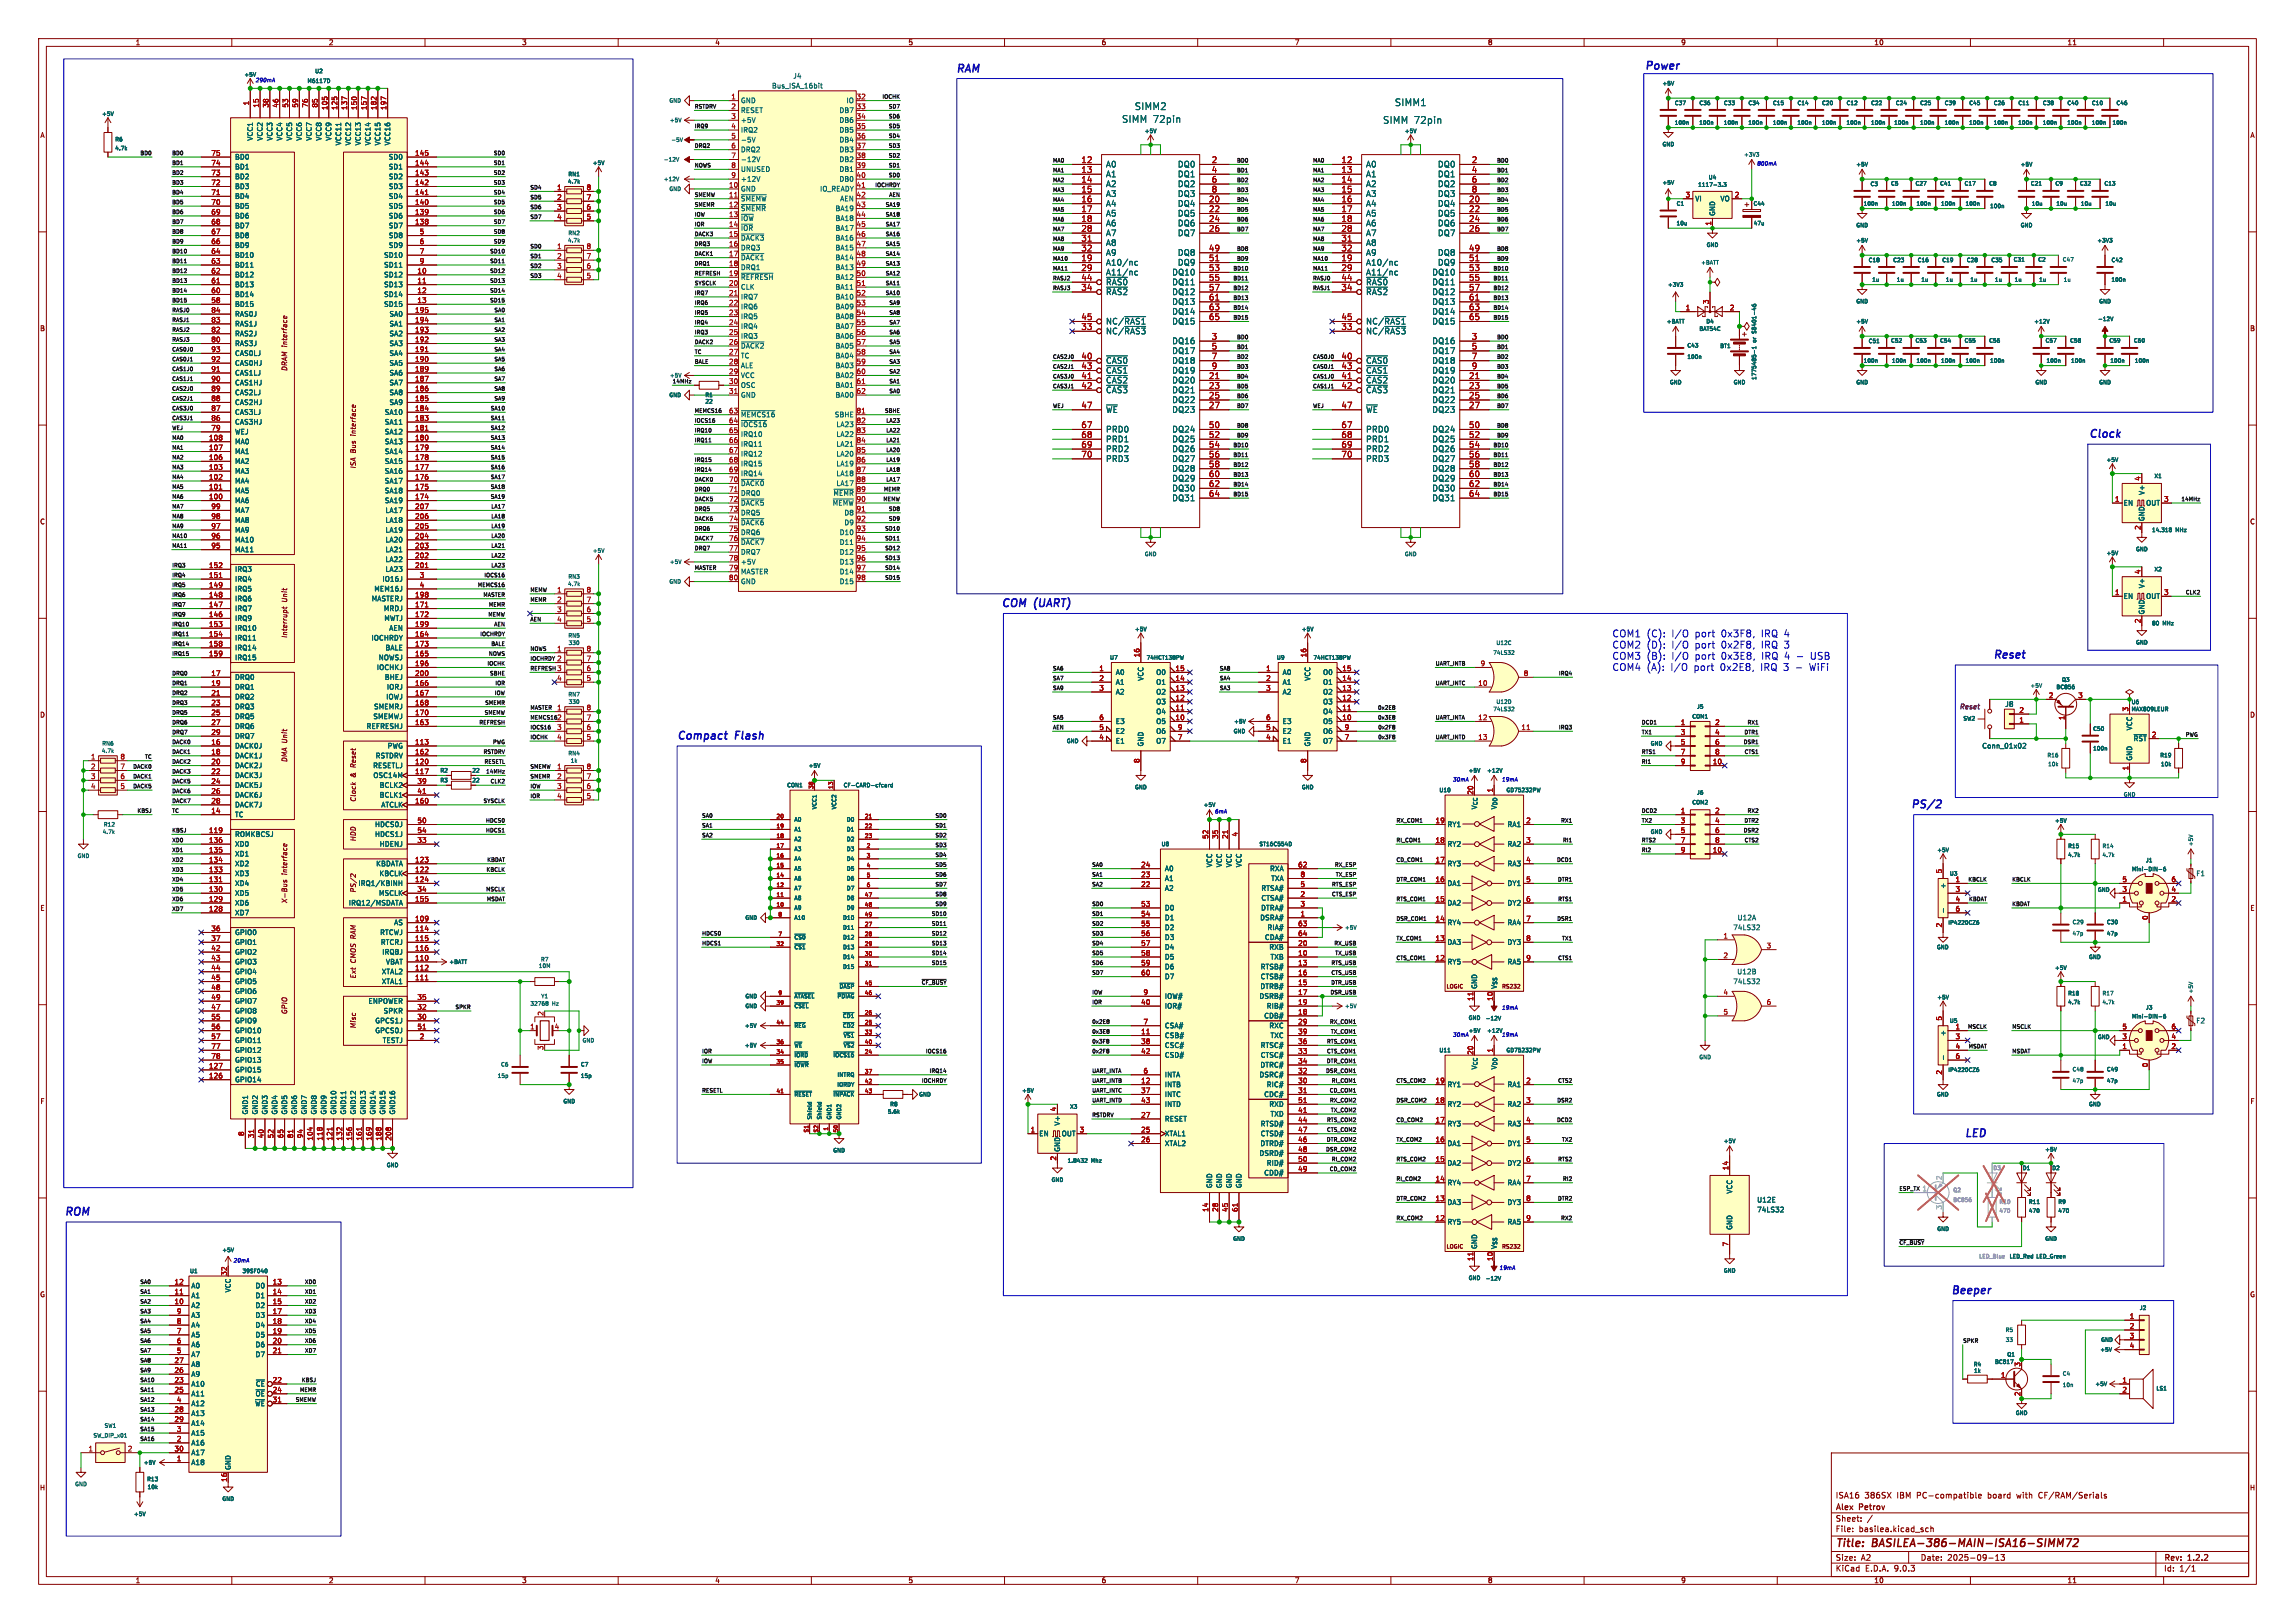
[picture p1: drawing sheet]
<svg xmlns="http://www.w3.org/2000/svg" width="594mm" height="420mm" viewBox="0 0 594 420" stroke-linecap="round" stroke-linejoin="round" font-family="sans-serif">
<defs><g id="words">
<g font-size="2.8" fill="#0000c2">
<text x="247.1" y="18.9">RAM</text>
<text x="425.3" y="18.2">Power</text>
<text x="540.3" y="113.4">Clock</text>
<text x="258.8" y="157.2">COM</text>
<text x="267.5" y="157.2">(UART)</text>
<text x="515.5" y="170.6">Reset</text>
<text x="174.8" y="191.5">Compact</text>
<text x="190.1" y="191.5">Flash</text>
<text x="494.2" y="209.3">PS/2</text>
<text x="508.1" y="294.4">LED</text>
<text x="16.3" y="314.7">ROM</text>
<text x="504.6" y="335">Beeper</text>
</g>
<g font-size="2.8" fill="#840000">
<text x="475" y="400.9">Title:</text>
<text x="484.7" y="400.9">BASILEA-386-MAIN-ISA16-SIMM72</text>
</g>
<g font-size="2.5" fill="#006464">
<text x="293.6" y="28.7">SIMM2</text>
<text x="360.9" y="27.7">SIMM1</text>
<text x="290.3" y="32">SIMM 72pin</text>
<text x="357.9" y="32.2">SIMM 72pin</text>
</g>
<g font-size="2.5" fill="#0000c2">
<text x="417.2" y="165">COM1 (C):</text>
<text x="417.2" y="167.9">COM2 (D):</text>
<text x="432.6" y="165">I/O</text>
<text x="432.6" y="167.9">I/O</text>
<text x="438.7" y="165">port</text>
<text x="438.7" y="167.9">port</text>
<text x="445.6" y="165">0x3F8,</text>
<text x="445.6" y="167.9">0x2F8,</text>
<text x="456.1" y="165">IRQ 4</text>
<text x="456.1" y="167.9">IRQ 3</text>
<text x="417.2" y="170.8">COM3 (B):</text>
<text x="417.2" y="173.7">COM4 (A):</text>
<text x="432.4" y="173.7">I/O</text>
<text x="432.6" y="170.8">I/O</text>
<text x="438.5" y="173.7">port</text>
<text x="438.7" y="170.8">port</text>
<text x="445.4" y="173.7">0x2E8,</text>
<text x="445.6" y="170.8">0x3E8,</text>
<text x="455.9" y="173.7">IRQ 3</text>
<text x="456.2" y="170.8">IRQ 4</text>
<text x="465.1" y="173.7">-</text>
<text x="465.4" y="170.8">-</text>
<text x="468.8" y="173.7">WiFi</text>
<text x="469.1" y="170.8">USB</text>
</g>
<g font-size="2.1" fill="#a90000">
<text x="279.8" y="42.3">12</text>
<text x="279.8" y="44.8">13</text>
<text x="279.8" y="47.4">14</text>
<text x="313.5" y="42.3">2</text>
<text x="313.5" y="44.8">4</text>
<text x="313.5" y="47.4">6</text>
<text x="347.1" y="42.3">12</text>
<text x="347.1" y="44.8">13</text>
<text x="347.1" y="47.4">14</text>
<text x="380.8" y="42.3">2</text>
<text x="380.8" y="44.8">4</text>
<text x="380.8" y="47.4">6</text>
<text x="279.8" y="49.9">15</text>
<text x="279.8" y="52.5">16</text>
<text x="312.8" y="52.5">20</text>
<text x="313.5" y="49.9">8</text>
<text x="347.1" y="49.9">15</text>
<text x="347.1" y="52.5">16</text>
<text x="380.1" y="52.5">20</text>
<text x="380.8" y="49.9">8</text>
<text x="279.8" y="55">17</text>
<text x="279.8" y="57.5">18</text>
<text x="312.8" y="55">22</text>
<text x="312.8" y="57.5">24</text>
<text x="347.1" y="55">17</text>
<text x="347.1" y="57.5">18</text>
<text x="380.1" y="55">22</text>
<text x="380.1" y="57.5">24</text>
<text x="279.8" y="60.1">28</text>
<text x="279.8" y="62.6">31</text>
<text x="279.8" y="65.2">32</text>
<text x="312.8" y="60.1">26</text>
<text x="312.8" y="65.2">49</text>
<text x="347.1" y="60.1">28</text>
<text x="347.1" y="62.6">31</text>
<text x="347.1" y="65.2">32</text>
<text x="380.1" y="60.1">26</text>
<text x="380.1" y="65.2">49</text>
<text x="279.8" y="67.7">19</text>
<text x="279.8" y="70.2">29</text>
<text x="312.8" y="67.7">51</text>
<text x="312.8" y="70.2">53</text>
<text x="347.1" y="67.7">19</text>
<text x="347.1" y="70.2">29</text>
<text x="380.1" y="67.7">51</text>
<text x="380.1" y="70.2">53</text>
<text x="279.8" y="72.8">44</text>
<text x="279.8" y="75.3">34</text>
<text x="312.8" y="72.8">55</text>
<text x="312.8" y="75.3">57</text>
<text x="312.8" y="77.9">61</text>
<text x="347.1" y="72.8">44</text>
<text x="347.1" y="75.3">34</text>
<text x="380.1" y="72.8">55</text>
<text x="380.1" y="75.3">57</text>
<text x="380.1" y="77.9">61</text>
<text x="279.8" y="82.9">45</text>
<text x="312.8" y="80.4">63</text>
<text x="312.8" y="82.9">65</text>
<text x="347.1" y="82.9">45</text>
<text x="380.1" y="80.4">63</text>
<text x="380.1" y="82.9">65</text>
<text x="279.8" y="85.5">33</text>
<text x="313.5" y="88">3</text>
<text x="347.1" y="85.5">33</text>
<text x="380.8" y="88">3</text>
<text x="279.8" y="93.1">40</text>
<text x="279.8" y="95.6">43</text>
<text x="313.5" y="90.6">5</text>
<text x="313.5" y="93.1">7</text>
<text x="313.5" y="95.6">9</text>
<text x="347.1" y="93.1">40</text>
<text x="347.1" y="95.6">43</text>
<text x="380.8" y="90.6">5</text>
<text x="380.8" y="93.1">7</text>
<text x="380.8" y="95.6">9</text>
<text x="279.8" y="98.2">41</text>
<text x="279.8" y="100.7">42</text>
<text x="312.8" y="98.2">21</text>
<text x="312.8" y="100.7">23</text>
<text x="347.1" y="98.2">41</text>
<text x="347.1" y="100.7">42</text>
<text x="380.1" y="98.2">21</text>
<text x="380.1" y="100.7">23</text>
<text x="279.8" y="105.8">47</text>
<text x="312.8" y="103.3">25</text>
<text x="312.8" y="105.8">27</text>
<text x="347.1" y="105.8">47</text>
<text x="380.1" y="103.3">25</text>
<text x="380.1" y="105.8">27</text>
<text x="279.8" y="110.9">67</text>
<text x="279.8" y="113.4">68</text>
<text x="312.8" y="110.9">50</text>
<text x="312.8" y="113.4">52</text>
<text x="347.1" y="110.9">67</text>
<text x="347.1" y="113.4">68</text>
<text x="380.1" y="110.9">50</text>
<text x="380.1" y="113.4">52</text>
<text x="279.8" y="116">69</text>
<text x="279.8" y="118.5">70</text>
<text x="312.8" y="116">54</text>
<text x="312.8" y="118.5">56</text>
<text x="347.1" y="116">69</text>
<text x="347.1" y="118.5">70</text>
<text x="380.1" y="116">54</text>
<text x="380.1" y="118.5">56</text>
<text x="312.8" y="121">58</text>
<text x="312.8" y="123.6">60</text>
<text x="380.1" y="121">58</text>
<text x="380.1" y="123.6">60</text>
<text x="312.8" y="126.1">62</text>
<text x="312.8" y="128.7">64</text>
<text x="380.1" y="126.1">62</text>
<text x="380.1" y="128.7">64</text>
</g>
<g font-size="2.1" fill="#006464">
<text x="286.1" y="43.5">A0</text>
<text x="286.1" y="46.1">A1</text>
<text x="304.8" y="43.5">DQ0</text>
<text x="304.8" y="46.1">DQ1</text>
<text x="353.4" y="43.5">A0</text>
<text x="353.4" y="46.1">A1</text>
<text x="372.1" y="43.5">DQ0</text>
<text x="372.1" y="46.1">DQ1</text>
<text x="286.1" y="48.6">A2</text>
<text x="286.1" y="51.2">A3</text>
<text x="286.1" y="53.7">A4</text>
<text x="304.8" y="48.6">DQ2</text>
<text x="304.8" y="51.2">DQ3</text>
<text x="304.8" y="53.7">DQ4</text>
<text x="353.4" y="48.6">A2</text>
<text x="353.4" y="51.2">A3</text>
<text x="353.4" y="53.7">A4</text>
<text x="372.1" y="48.6">DQ2</text>
<text x="372.1" y="51.2">DQ3</text>
<text x="372.1" y="53.7">DQ4</text>
<text x="286.1" y="56.2">A5</text>
<text x="286.1" y="58.8">A6</text>
<text x="304.8" y="56.2">DQ5</text>
<text x="304.8" y="58.8">DQ6</text>
<text x="353.4" y="56.2">A5</text>
<text x="353.4" y="58.8">A6</text>
<text x="372.1" y="56.2">DQ5</text>
<text x="372.1" y="58.8">DQ6</text>
<text x="286.1" y="61.3">A7</text>
<text x="286.1" y="63.9">A8</text>
<text x="304.8" y="61.3">DQ7</text>
<text x="353.4" y="61.3">A7</text>
<text x="353.4" y="63.9">A8</text>
<text x="372.1" y="61.3">DQ7</text>
<text x="286.1" y="66.4">A9</text>
<text x="286.1" y="68.9">A10/nc</text>
<text x="286.1" y="71.5">A11/nc</text>
<text x="303.3" y="71.5">DQ10</text>
<text x="304.8" y="66.4">DQ8</text>
<text x="304.8" y="68.9">DQ9</text>
<text x="353.4" y="66.4">A9</text>
<text x="353.4" y="68.9">A10/nc</text>
<text x="353.4" y="71.5">A11/nc</text>
<text x="370.6" y="71.5">DQ10</text>
<text x="372.1" y="66.4">DQ8</text>
<text x="372.1" y="68.9">DQ9</text>
<text x="286.1" y="74">~{RAS0}</text>
<text x="286.1" y="76.6">~{RAS2}</text>
<text x="303.3" y="74">DQ11</text>
<text x="303.3" y="76.6">DQ12</text>
<text x="353.4" y="74">~{RAS0}</text>
<text x="353.4" y="76.6">~{RAS2}</text>
<text x="370.6" y="74">DQ11</text>
<text x="370.6" y="76.6">DQ12</text>
<text x="303.3" y="79.1">DQ13</text>
<text x="303.3" y="81.6">DQ14</text>
<text x="370.6" y="79.1">DQ13</text>
<text x="370.6" y="81.6">DQ14</text>
<text x="286.1" y="84.2">NC/~{RAS1}</text>
<text x="286.1" y="86.7">NC/~{RAS3}</text>
<text x="303.3" y="84.2">DQ15</text>
<text x="303.3" y="89.3">DQ16</text>
<text x="353.4" y="84.2">NC/~{RAS1}</text>
<text x="353.4" y="86.7">NC/~{RAS3}</text>
<text x="370.6" y="84.2">DQ15</text>
<text x="370.6" y="89.3">DQ16</text>
<text x="286.1" y="94.3">~{CAS0}</text>
<text x="303.3" y="91.8">DQ17</text>
<text x="303.3" y="94.3">DQ18</text>
<text x="353.4" y="94.3">~{CAS0}</text>
<text x="370.6" y="91.8">DQ17</text>
<text x="370.6" y="94.3">DQ18</text>
<text x="286.1" y="96.9">~{CAS1}</text>
<text x="286.1" y="99.4">~{CAS2}</text>
<text x="286.1" y="102">~{CAS3}</text>
<text x="303.3" y="96.9">DQ19</text>
<text x="303.3" y="99.4">DQ20</text>
<text x="303.3" y="102">DQ21</text>
<text x="353.4" y="96.9">~{CAS1}</text>
<text x="353.4" y="99.4">~{CAS2}</text>
<text x="353.4" y="102">~{CAS3}</text>
<text x="370.6" y="96.9">DQ19</text>
<text x="370.6" y="99.4">DQ20</text>
<text x="370.6" y="102">DQ21</text>
<text x="286.1" y="107">~{WE}</text>
<text x="303.3" y="104.5">DQ22</text>
<text x="303.3" y="107">DQ23</text>
<text x="353.4" y="107">~{WE}</text>
<text x="370.6" y="104.5">DQ22</text>
<text x="370.6" y="107">DQ23</text>
<text x="286.1" y="112.1">PRD0</text>
<text x="303.3" y="112.1">DQ24</text>
<text x="353.4" y="112.1">PRD0</text>
<text x="370.6" y="112.1">DQ24</text>
<text x="286.1" y="114.7">PRD1</text>
<text x="286.1" y="117.2">PRD2</text>
<text x="286.1" y="119.7">PRD3</text>
<text x="303.3" y="114.7">DQ25</text>
<text x="303.3" y="117.2">DQ26</text>
<text x="303.3" y="119.7">DQ27</text>
<text x="353.4" y="114.7">PRD1</text>
<text x="353.4" y="117.2">PRD2</text>
<text x="353.4" y="119.7">PRD3</text>
<text x="370.6" y="114.7">DQ25</text>
<text x="370.6" y="117.2">DQ26</text>
<text x="370.6" y="119.7">DQ27</text>
<text x="303.3" y="122.3">DQ28</text>
<text x="303.3" y="124.8">DQ29</text>
<text x="370.6" y="122.3">DQ28</text>
<text x="370.6" y="124.8">DQ29</text>
<text x="303.3" y="127.4">DQ30</text>
<text x="303.3" y="129.9">DQ31</text>
<text x="370.6" y="127.4">DQ30</text>
<text x="370.6" y="129.9">DQ31</text>
</g>
<g font-size="2.1" fill="#840000">
<text x="475" y="388">ISA16</text>
<text x="482.6" y="388">386SX</text>
<text x="491" y="388">IBM</text>
<text x="496.3" y="388">PC-compatible</text>
<text x="514.8" y="388">board</text>
<text x="522.4" y="388">with</text>
<text x="528.2" y="388">CF/RAM/Serials</text>
<text x="475" y="394">Sheet:</text>
<text x="475" y="391.2">Alex</text>
<text x="481.3" y="391.2">Petrov</text>
<text x="475" y="396.7">File:</text>
<text x="481.1" y="396.7">basilea.kicad_sch</text>
<text x="475" y="406.9">KiCad</text>
<text x="475" y="404.1">Size:</text>
<text x="481.7" y="404.1">A2</text>
<text x="482.7" y="406.9">E.D.A.</text>
<text x="490.3" y="406.9">9.0.3</text>
<text x="497" y="404.1">Date:</text>
<text x="504" y="404.1">2025-09-13</text>
<text x="560" y="404.3">Rev:</text>
<text x="560" y="406.9">Id:</text>
<text x="564.1" y="406.9">1/1</text>
<text x="566.4" y="404.3">1.2.2</text>
</g>
<g font-size="1.8" fill="#840000">
<text x="35" y="11.9">1</text>
<text x="85" y="11.9">2</text>
<text x="135" y="11.9">3</text>
<text x="185" y="11.9">4</text>
<text x="235" y="11.9">5</text>
<text x="285" y="11.9">6</text>
<text x="335" y="11.9">7</text>
<text x="385" y="11.9">8</text>
<text x="435" y="11.9">9</text>
<text x="485" y="11.9">10</text>
<text x="535" y="11.9">11</text>
<text x="10.3" y="35.9">A</text>
<text x="582.3" y="35.9">A</text>
<text x="10.3" y="85.9">B</text>
<text x="582.3" y="85.9">B</text>
<text x="74.5" y="96.1" transform="rotate(-90 74.5 96.1)">DRAM interface</text>
<text x="92.3" y="112.7" transform="rotate(-90 92.3 112.7)">interface</text>
<text x="92.3" y="121.4" transform="rotate(-90 92.3 121.4)">ISA Bus</text>
<text x="10.3" y="135.9">C</text>
<text x="582.3" y="135.9">C</text>
<text x="74.5" y="155.9" transform="rotate(-90 74.5 155.9)">Unit</text>
<text x="74.5" y="165.2" transform="rotate(-90 74.5 165.2)">Interrupt</text>
<text x="10.3" y="185.9">D</text>
<text x="582.3" y="185.9">D</text>
<text x="74.5" y="197.4" transform="rotate(-90 74.5 197.4)">DMA Unit</text>
<text x="92.3" y="201.3" transform="rotate(-90 92.3 201.3)">&amp;</text>
<text x="92.3" y="198.5" transform="rotate(-90 92.3 198.5)">Reset</text>
<text x="92.3" y="207.6" transform="rotate(-90 92.3 207.6)">Clock</text>
<text x="92.3" y="217.9" transform="rotate(-90 92.3 217.9)">HDD</text>
<text x="74.5" y="226.5" transform="rotate(-90 74.5 226.5)">interface</text>
<text x="74.5" y="233.9" transform="rotate(-90 74.5 233.9)">X-Bus</text>
<text x="92.3" y="231.1" transform="rotate(-90 92.3 231.1)">PS/2</text>
<text x="10.3" y="235.9">E</text>
<text x="582.3" y="235.9">E</text>
<text x="92.3" y="249.3" transform="rotate(-90 92.3 249.3)">CMOS RAM</text>
<text x="92.3" y="253.4" transform="rotate(-90 92.3 253.4)">Ext</text>
<text x="74.5" y="262.6" transform="rotate(-90 74.5 262.6)">GPIO</text>
<text x="92.3" y="266.3" transform="rotate(-90 92.3 266.3)">Misc</text>
<text x="10.3" y="285.9">F</text>
<text x="582.3" y="285.9">F</text>
<text x="10.3" y="335.9">G</text>
<text x="582.3" y="335.9">G</text>
<text x="10.2" y="385.9">H</text>
<text x="582.2" y="385.9">H</text>
<text x="35" y="409.9">1</text>
<text x="85" y="409.9">2</text>
<text x="135" y="409.9">3</text>
<text x="185" y="409.9">4</text>
<text x="235" y="409.9">5</text>
<text x="285" y="409.9">6</text>
<text x="335" y="409.9">7</text>
<text x="385" y="409.9">8</text>
<text x="435" y="409.9">9</text>
<text x="485" y="409.9">10</text>
<text x="535" y="409.9">11</text>
</g>
<g font-size="1.8" fill="#006464">
<text x="199.7" y="23.1">Bus_ISA_16bit</text>
<text x="205.2" y="20.5">J4</text>
<text x="191.6" y="26.9">GND</text>
<text x="191.6" y="29.4">RESET</text>
<text x="217.2" y="29.4">DB7</text>
<text x="219" y="26.9">IO</text>
<text x="191.6" y="32">+5V</text>
<text x="191.6" y="34.5">IRQ2</text>
<text x="217.2" y="32">DB6</text>
<text x="217.2" y="34.5">DB5</text>
<text x="60.7" y="41.5">BD0</text>
<text x="65.6" y="36.5" transform="rotate(-90 65.6 36.5)">VCC1</text>
<text x="68.2" y="36.5" transform="rotate(-90 68.2 36.5)">VCC2</text>
<text x="70.7" y="36.5" transform="rotate(-90 70.7 36.5)">VCC3</text>
<text x="73.3" y="36.5" transform="rotate(-90 73.3 36.5)">VCC4</text>
<text x="75.8" y="36.5" transform="rotate(-90 75.8 36.5)">VCC5</text>
<text x="78.3" y="36.5" transform="rotate(-90 78.3 36.5)">VCC6</text>
<text x="80.9" y="36.5" transform="rotate(-90 80.9 36.5)">VCC7</text>
<text x="83.4" y="36.5" transform="rotate(-90 83.4 36.5)">VCC8</text>
<text x="86" y="36.5" transform="rotate(-90 86 36.5)">VCC9</text>
<text x="88.5" y="37.7" transform="rotate(-90 88.5 37.7)">VCC11</text>
<text x="91" y="37.7" transform="rotate(-90 91 37.7)">VCC12</text>
<text x="93.6" y="37.7" transform="rotate(-90 93.6 37.7)">VCC13</text>
<text x="96.1" y="37.7" transform="rotate(-90 96.1 37.7)">VCC14</text>
<text x="98.7" y="37.7" transform="rotate(-90 98.7 37.7)">VCC15</text>
<text x="100.5" y="41.5">SD0</text>
<text x="101.2" y="37.7" transform="rotate(-90 101.2 37.7)">VCC16</text>
<text x="191.6" y="37.1">-5V</text>
<text x="191.6" y="39.6">DRQ2</text>
<text x="217.2" y="37.1">DB4</text>
<text x="217.2" y="39.6">DB3</text>
<text x="60.7" y="44">BD1</text>
<text x="60.7" y="46.6">BD2</text>
<text x="100.5" y="44">SD1</text>
<text x="100.5" y="46.6">SD2</text>
<text x="191.6" y="42.1">-12V</text>
<text x="191.6" y="44.7">UNUSED</text>
<text x="191.6" y="47.2">+12V</text>
<text x="217.2" y="42.1">DB2</text>
<text x="217.2" y="44.7">DB1</text>
<text x="217.2" y="47.2">DB0</text>
<text x="60.7" y="49.1">BD3</text>
<text x="60.7" y="51.7">BD4</text>
<text x="100.5" y="49.1">SD3</text>
<text x="100.5" y="51.7">SD4</text>
<text x="191.6" y="49.8">GND</text>
<text x="191.6" y="52.3">~{SMEMW}</text>
<text x="212.1" y="49.8">IO_READY</text>
<text x="217.3" y="52.3">AEN</text>
<text x="438.7" y="52.3">VI</text>
<text x="445.2" y="52.3">VO</text>
<text x="60.7" y="54.2">BD5</text>
<text x="60.7" y="56.7">BD6</text>
<text x="60.7" y="59.3">BD7</text>
<text x="100.5" y="54.2">SD5</text>
<text x="100.5" y="56.7">SD6</text>
<text x="100.5" y="59.3">SD7</text>
<text x="191.6" y="54.8">~{SMEMR}</text>
<text x="191.6" y="57.4">~{IOW}</text>
<text x="191.6" y="59.9">~{IOR}</text>
<text x="216.1" y="54.8">BA19</text>
<text x="216.1" y="57.4">BA18</text>
<text x="216.1" y="59.9">BA17</text>
<text x="444.1" y="56" transform="rotate(-90 444.1 56)">GND</text>
<text x="60.7" y="61.8">BD8</text>
<text x="60.7" y="64.4">BD9</text>
<text x="100.5" y="61.8">SD8</text>
<text x="100.5" y="64.4">SD9</text>
<text x="191.6" y="62.5">~{DACK3}</text>
<text x="191.6" y="65">DRQ3</text>
<text x="216.1" y="62.5">BA16</text>
<text x="216.1" y="65">BA15</text>
<text x="60.7" y="66.9">BD10</text>
<text x="60.7" y="69.4">BD11</text>
<text x="60.7" y="72">BD12</text>
<text x="99.3" y="66.9">SD10</text>
<text x="99.3" y="69.4">SD11</text>
<text x="99.3" y="72">SD12</text>
<text x="191.6" y="67.5">~{DACK1}</text>
<text x="191.6" y="70.1">DRQ1</text>
<text x="216.1" y="67.5">BA14</text>
<text x="216.1" y="70.1">BA13</text>
<text x="60.7" y="74.5">BD13</text>
<text x="60.7" y="77.1">BD14</text>
<text x="99.3" y="74.5">SD13</text>
<text x="99.3" y="77.1">SD14</text>
<text x="191.6" y="72.6">~{REFRESH}</text>
<text x="191.6" y="75.2">CLK</text>
<text x="191.6" y="77.7">IRQ7</text>
<text x="216.1" y="72.6">BA12</text>
<text x="216.1" y="75.2">BA11</text>
<text x="216.1" y="77.7">BA10</text>
<text x="60.7" y="79.6">BD15</text>
<text x="60.7" y="82.1">RAS0J</text>
<text x="99.3" y="79.6">SD15</text>
<text x="100.7" y="82.1">SA0</text>
<text x="191.6" y="80.2">IRQ6</text>
<text x="191.6" y="82.8">IRQ5</text>
<text x="216.1" y="80.2">BA09</text>
<text x="216.1" y="82.8">BA08</text>
<text x="60.7" y="84.7">RAS1J</text>
<text x="60.7" y="87.2">RAS2J</text>
<text x="60.7" y="89.8">RAS3J</text>
<text x="100.7" y="84.7">SA1</text>
<text x="100.7" y="87.2">SA2</text>
<text x="100.7" y="89.8">SA3</text>
<text x="191.6" y="85.3">IRQ4</text>
<text x="191.6" y="87.9">IRQ3</text>
<text x="216.1" y="85.3">BA07</text>
<text x="216.1" y="87.9">BA06</text>
<text x="60.7" y="92.3">CAS0LJ</text>
<text x="60.7" y="94.8">CAS0HJ</text>
<text x="100.7" y="92.3">SA4</text>
<text x="100.7" y="94.8">SA5</text>
<text x="191.6" y="90.4">~{DACK2}</text>
<text x="191.6" y="92.9">TC</text>
<text x="191.6" y="95.5">ALE</text>
<text x="216.1" y="90.4">BA05</text>
<text x="216.1" y="92.9">BA04</text>
<text x="216.1" y="95.5">BA03</text>
<text x="60.7" y="97.4">CAS1LJ</text>
<text x="60.7" y="99.9">CAS1HJ</text>
<text x="100.7" y="97.4">SA6</text>
<text x="100.7" y="99.9">SA7</text>
<text x="191.6" y="98">VCC</text>
<text x="191.6" y="100.6">OSC</text>
<text x="216.1" y="98">BA02</text>
<text x="216.1" y="100.6">BA01</text>
<text x="60.7" y="102.5">CAS2LJ</text>
<text x="60.7" y="105">CAS2HJ</text>
<text x="60.7" y="107.5">CAS3LJ</text>
<text x="99.5" y="107.5">SA10</text>
<text x="100.7" y="102.5">SA8</text>
<text x="100.7" y="105">SA9</text>
<text x="191.6" y="103.1">GND</text>
<text x="216.1" y="103.1">BA00</text>
<text x="60.7" y="110.1">CAS3HJ</text>
<text x="60.7" y="112.6">WEJ</text>
<text x="99.5" y="110.1">SA11</text>
<text x="99.5" y="112.6">SA12</text>
<text x="191.6" y="108.2">~{MEMCS16}</text>
<text x="191.6" y="110.7">~{IOCS16}</text>
<text x="191.6" y="113.3">IRQ10</text>
<text x="215.9" y="108.2">SBHE</text>
<text x="216.4" y="110.7">LA23</text>
<text x="216.4" y="113.3">LA22</text>
<text x="60.7" y="115.2">MA0</text>
<text x="60.7" y="117.7">MA1</text>
<text x="99.5" y="115.2">SA13</text>
<text x="99.5" y="117.7">SA14</text>
<text x="191.6" y="115.8">IRQ11</text>
<text x="191.6" y="118.3">IRQ12</text>
<text x="216.4" y="115.8">LA21</text>
<text x="216.4" y="118.3">LA20</text>
<text x="60.7" y="120.2">MA2</text>
<text x="60.7" y="122.8">MA3</text>
<text x="60.7" y="125.3">MA4</text>
<text x="99.5" y="120.2">SA15</text>
<text x="99.5" y="122.8">SA16</text>
<text x="99.5" y="125.3">SA17</text>
<text x="191.6" y="120.9">IRQ15</text>
<text x="191.6" y="123.4">IRQ14</text>
<text x="191.6" y="126">~{DACK0}</text>
<text x="216.4" y="120.9">LA19</text>
<text x="216.4" y="123.4">LA18</text>
<text x="216.4" y="126">LA17</text>
<text x="60.7" y="127.9">MA5</text>
<text x="60.7" y="130.4">MA6</text>
<text x="99.5" y="127.9">SA18</text>
<text x="99.5" y="130.4">SA19</text>
<text x="191.6" y="128.5">DRQ0</text>
<text x="191.6" y="131">~{DACK5}</text>
<text x="215.4" y="131">~{MEMW}</text>
<text x="215.6" y="128.5">~{MEMR}</text>
<text x="549.5" y="131">EN</text>
<text x="555.2" y="128.2" transform="rotate(-90 555.2 128.2)">V+</text>
<text x="555.3" y="131">OUT</text>
<text x="60.7" y="132.9">MA7</text>
<text x="60.7" y="135.5">MA8</text>
<text x="99.7" y="132.9">LA17</text>
<text x="99.7" y="135.5">LA18</text>
<text x="191.6" y="133.6">DRQ5</text>
<text x="191.6" y="136.1">~{DACK6}</text>
<text x="218.4" y="133.6">D8</text>
<text x="218.4" y="136.1">D9</text>
<text x="555.2" y="135" transform="rotate(-90 555.2 135)">GND</text>
<text x="60.7" y="138">MA9</text>
<text x="60.7" y="140.6">MA10</text>
<text x="60.7" y="143.1">MA11</text>
<text x="99.7" y="138">LA19</text>
<text x="99.7" y="140.6">LA20</text>
<text x="99.7" y="143.1">LA21</text>
<text x="191.6" y="138.7">DRQ6</text>
<text x="191.6" y="141.2">~{DACK7}</text>
<text x="191.6" y="143.7">DRQ7</text>
<text x="217.2" y="138.7">D10</text>
<text x="217.2" y="141.2">D11</text>
<text x="217.2" y="143.7">D12</text>
<text x="60.7" y="148.2">IRQ3</text>
<text x="99.7" y="145.6">LA22</text>
<text x="99.7" y="148.2">LA23</text>
<text x="191.6" y="146.3">+5V</text>
<text x="191.6" y="148.8">MASTER</text>
<text x="217.2" y="146.3">D13</text>
<text x="217.2" y="148.8">D14</text>
<text x="60.7" y="150.7">IRQ4</text>
<text x="60.7" y="153.3">IRQ5</text>
<text x="60.7" y="155.8">IRQ6</text>
<text x="96.1" y="155.8">MASTERJ</text>
<text x="96.8" y="153.3">MEM16J</text>
<text x="98.9" y="150.7">IO16J</text>
<text x="191.6" y="151.4">GND</text>
<text x="217.2" y="151.4">D15</text>
<text x="549.5" y="155.2">EN</text>
<text x="555.2" y="152.3" transform="rotate(-90 555.2 152.3)">V+</text>
<text x="555.3" y="155.2">OUT</text>
<text x="60.7" y="158.3">IRQ7</text>
<text x="60.7" y="160.9">IRQ9</text>
<text x="99.2" y="158.3">MRDJ</text>
<text x="99.4" y="160.9">MWTJ</text>
<text x="555.2" y="159.1" transform="rotate(-90 555.2 159.1)">GND</text>
<text x="60.7" y="163.4">IRQ10</text>
<text x="60.7" y="166">IRQ11</text>
<text x="96" y="166">IOCHRDY</text>
<text x="100.6" y="163.4">AEN</text>
<text x="60.7" y="168.5">IRQ14</text>
<text x="60.7" y="171">IRQ15</text>
<text x="97.4" y="173.6">IOCHKJ</text>
<text x="97.9" y="171">NOWSJ</text>
<text x="99.7" y="168.5">BALE</text>
<text x="60.7" y="176.1">DRQ0</text>
<text x="60.7" y="178.7">DRQ1</text>
<text x="99.5" y="176.1">BHEJ</text>
<text x="100" y="178.7">IORJ</text>
<text x="288.7" y="174.9">A0</text>
<text x="288.7" y="177.4">A1</text>
<text x="288.7" y="179.9">A2</text>
<text x="296.1" y="176.3" transform="rotate(-90 296.1 176.3)">VCC</text>
<text x="299.1" y="174.9">O0</text>
<text x="299.1" y="177.4">O1</text>
<text x="299.1" y="179.9">O2</text>
<text x="331.9" y="174.9">A0</text>
<text x="331.9" y="177.4">A1</text>
<text x="331.9" y="179.9">A2</text>
<text x="339.3" y="176.3" transform="rotate(-90 339.3 176.3)">VCC</text>
<text x="342.3" y="174.9">O0</text>
<text x="342.3" y="177.4">O1</text>
<text x="342.3" y="179.9">O2</text>
<text x="60.7" y="181.2">DRQ2</text>
<text x="60.7" y="183.7">DRQ3</text>
<text x="96.7" y="183.7">SMEMRJ</text>
<text x="99.8" y="181.2">IOWJ</text>
<text x="299.1" y="182.5">O3</text>
<text x="299.1" y="185">O4</text>
<text x="342.3" y="182.5">O3</text>
<text x="342.3" y="185">O4</text>
<text x="518.9" y="183.1">J8</text>
<text x="60.7" y="186.3">DRQ5</text>
<text x="60.7" y="188.8">DRQ6</text>
<text x="60.7" y="191.4">DRQ7</text>
<text x="94.8" y="188.8">REFRESHJ</text>
<text x="96.5" y="186.3">SMEMWJ</text>
<text x="288.7" y="187.6">E3</text>
<text x="288.7" y="190.1">E2</text>
<text x="299.1" y="187.6">O5</text>
<text x="299.1" y="190.1">O6</text>
<text x="331.9" y="187.6">E3</text>
<text x="331.9" y="190.1">E2</text>
<text x="342.3" y="187.6">O5</text>
<text x="342.3" y="190.1">O6</text>
<text x="552" y="189.1" transform="rotate(-90 552 189.1)">VCC</text>
<text x="552.1" y="192">~{RST}</text>
<text x="60.7" y="193.9">DACK0J</text>
<text x="60.7" y="196.4">DACK1J</text>
<text x="97.1" y="196.4">RSTDRV</text>
<text x="100.2" y="193.9">PWG</text>
<text x="288.7" y="192.6">E1</text>
<text x="296.1" y="193.3" transform="rotate(-90 296.1 193.3)">GND</text>
<text x="299.1" y="192.6">O7</text>
<text x="331.9" y="192.6">E1</text>
<text x="339.3" y="193.3" transform="rotate(-90 339.3 193.3)">GND</text>
<text x="342.3" y="192.6">O7</text>
<text x="512.9" y="193.9">Conn_01x02</text>
<text x="552" y="197" transform="rotate(-90 552 197)">GND</text>
<text x="60.7" y="199">DACK2J</text>
<text x="60.7" y="201.5">DACK3J</text>
<text x="96.5" y="199">RESETLJ</text>
<text x="96.5" y="201.5">OSC14M</text>
<text x="60.7" y="204.1">DACK5J</text>
<text x="60.7" y="206.6">DACK6J</text>
<text x="60.7" y="209.1">DACK7J</text>
<text x="98.1" y="204.1">BCLK2</text>
<text x="98.1" y="206.6">BCLK1</text>
<text x="98.6" y="209.1">ATCLK</text>
<text x="382.5" y="209.6" transform="rotate(-90 382.5 209.6)">V_{CC}</text>
<text x="387.6" y="209.6" transform="rotate(-90 387.6 209.6)">V_{DD}</text>
<text x="60.7" y="211.7">TC</text>
<text x="96.9" y="214.2">HDCS0J</text>
<text x="374.5" y="214.2">RY1</text>
<text x="390.1" y="214.2">RA1</text>
<text x="60.7" y="216.8">ROMKBCSJ</text>
<text x="60.7" y="219.3">XD0</text>
<text x="60.7" y="221.8">XD1</text>
<text x="96.9" y="216.8">HDCS1J</text>
<text x="98.1" y="219.3">HDENJ</text>
<text x="374.5" y="219.3">RY2</text>
<text x="390.1" y="219.3">RA2</text>
<text x="60.7" y="224.4">XD2</text>
<text x="60.7" y="226.9">XD3</text>
<text x="97.2" y="224.4">KBDATA</text>
<text x="98.1" y="226.9">KBCLK</text>
<text x="301.4" y="225.7">A0</text>
<text x="313.9" y="224.6" transform="rotate(-90 313.9 224.6)">VCC</text>
<text x="316.5" y="224.6" transform="rotate(-90 316.5 224.6)">VCC</text>
<text x="319" y="224.6" transform="rotate(-90 319 224.6)">VCC</text>
<text x="321.5" y="224.6" transform="rotate(-90 321.5 224.6)">VCC</text>
<text x="328.6" y="225.7">RXA</text>
<text x="374.5" y="224.4">RY3</text>
<text x="390.1" y="224.4">RA3</text>
<text x="568.3" y="226.9">F1</text>
<text x="60.7" y="229.5">XD4</text>
<text x="60.7" y="232">XD5</text>
<text x="92.6" y="229.5">IRQ1/KBINH</text>
<text x="98" y="232">MSCLK</text>
<text x="301.4" y="228.2">A1</text>
<text x="301.4" y="230.7">A2</text>
<text x="326.4" y="230.7">RTSA#</text>
<text x="326.4" y="233.3">CTSA#</text>
<text x="328.9" y="228.2">TXA</text>
<text x="374.5" y="229.5">DA1</text>
<text x="390.1" y="229.5">DY1</text>
<text x="503.8" y="230.1" transform="rotate(-90 503.8 230.1)">+</text>
<text x="60.7" y="234.5">XD6</text>
<text x="60.7" y="237.1">XD7</text>
<text x="90.2" y="234.5">IRQ12/MSDATA</text>
<text x="101.9" y="239.6">AS</text>
<text x="301.4" y="235.8">D0</text>
<text x="301.4" y="238.4">D1</text>
<text x="326" y="238.4">DSRA#</text>
<text x="326.3" y="235.8">DTRA#</text>
<text x="374.5" y="234.5">DA2</text>
<text x="374.5" y="239.6">RY4</text>
<text x="390.1" y="234.5">DY2</text>
<text x="390.1" y="239.6">RA4</text>
<text x="449.6" y="238.4">U12A</text>
<text x="60.7" y="242.2">GPIO0</text>
<text x="60.7" y="244.7">GPIO1</text>
<text x="98.3" y="242.2">RTCWJ</text>
<text x="98.4" y="244.7">RTCRJ</text>
<text x="301.4" y="240.9">D2</text>
<text x="301.4" y="243.4">D3</text>
<text x="301.4" y="246">D4</text>
<text x="327.3" y="243.4">CDA#</text>
<text x="327.9" y="240.9">RIA#</text>
<text x="328.4" y="246">RXB</text>
<text x="374.5" y="244.7">DA3</text>
<text x="390.1" y="244.7">DY3</text>
<text x="448.5" y="240.9">74LS32</text>
<text x="60.7" y="247.2">GPIO2</text>
<text x="60.7" y="249.8">GPIO3</text>
<text x="98.8" y="247.2">IRQ8J</text>
<text x="99.8" y="249.8">VBAT</text>
<text x="301.4" y="248.5">D5</text>
<text x="301.4" y="251.1">D6</text>
<text x="326.2" y="251.1">RTSB#</text>
<text x="328.7" y="248.5">TXB</text>
<text x="374.5" y="249.8">RY5</text>
<text x="390.1" y="249.8">RA5</text>
<text x="60.7" y="252.3">GPIO4</text>
<text x="60.7" y="254.9">GPIO5</text>
<text x="60.7" y="257.4">GPIO6</text>
<text x="98.7" y="252.3">XTAL2</text>
<text x="98.7" y="254.9">XTAL1</text>
<text x="301.4" y="253.6">D7</text>
<text x="326.1" y="256.1">DTRB#</text>
<text x="326.2" y="253.6">CTSB#</text>
<text x="382.5" y="256" transform="rotate(-90 382.5 256)">GND</text>
<text x="387.6" y="256" transform="rotate(-90 387.6 256)">V_{SS}</text>
<text x="448.5" y="254.9">74LS32</text>
<text x="449.5" y="252.3">U12B</text>
<text x="60.7" y="259.9">GPIO7</text>
<text x="60.7" y="262.5">GPIO8</text>
<text x="95.2" y="259.9">ENPOWER</text>
<text x="99.2" y="262.5">SPKR</text>
<text x="301.4" y="258.7">IOW#</text>
<text x="301.4" y="261.2">IOR#</text>
<text x="325.9" y="258.7">DSRB#</text>
<text x="327.1" y="263.8">CDB#</text>
<text x="327.7" y="261.2">RIB#</text>
<text x="60.7" y="265">GPIO9</text>
<text x="60.7" y="267.6">GPIO10</text>
<text x="97" y="265">GPCS1J</text>
<text x="97" y="267.6">GPCS0J</text>
<text x="301.4" y="266.3">CSA#</text>
<text x="301.4" y="268.8">CSB#</text>
<text x="328.4" y="266.3">RXC</text>
<text x="328.7" y="268.8">TXC</text>
<text x="503.8" y="268.2" transform="rotate(-90 503.8 268.2)">+</text>
<text x="568.3" y="265">F2</text>
<text x="60.7" y="270.1">GPIO11</text>
<text x="60.7" y="272.6">GPIO12</text>
<text x="60.7" y="275.2">GPIO13</text>
<text x="98.9" y="270.1">TESTJ</text>
<text x="301.4" y="271.4">CSC#</text>
<text x="301.4" y="273.9">CSD#</text>
<text x="326.2" y="271.4">RTSC#</text>
<text x="326.2" y="273.9">CTSC#</text>
<text x="60.7" y="277.7">GPIO15</text>
<text x="60.7" y="280.3">GPIO14</text>
<text x="301.4" y="279">INTA</text>
<text x="301.4" y="281.5">INTB</text>
<text x="325.9" y="279">DSRC#</text>
<text x="326.1" y="276.5">DTRC#</text>
<text x="327.7" y="281.5">RIC#</text>
<text x="374.5" y="281.5">RY1</text>
<text x="382.5" y="276.9" transform="rotate(-90 382.5 276.9)">V_{CC}</text>
<text x="387.6" y="276.9" transform="rotate(-90 387.6 276.9)">V_{DD}</text>
<text x="390.1" y="281.5">RA1</text>
<text x="301.4" y="284.1">INTC</text>
<text x="301.4" y="286.6">INTD</text>
<text x="327.1" y="284.1">CDC#</text>
<text x="328.4" y="286.6">RXD</text>
<text x="374.5" y="286.6">RY2</text>
<text x="390.1" y="286.6">RA2</text>
<text x="64.4" y="288.5" transform="rotate(-90 64.4 288.5)">GND1</text>
<text x="66.9" y="288.5" transform="rotate(-90 66.9 288.5)">GND2</text>
<text x="69.4" y="288.5" transform="rotate(-90 69.4 288.5)">GND3</text>
<text x="72" y="288.5" transform="rotate(-90 72 288.5)">GND4</text>
<text x="74.5" y="288.5" transform="rotate(-90 74.5 288.5)">GND5</text>
<text x="77.1" y="288.5" transform="rotate(-90 77.1 288.5)">GND6</text>
<text x="79.6" y="288.5" transform="rotate(-90 79.6 288.5)">GND7</text>
<text x="82.1" y="288.5" transform="rotate(-90 82.1 288.5)">GND8</text>
<text x="84.7" y="288.5" transform="rotate(-90 84.7 288.5)">GND9</text>
<text x="87.2" y="288.5" transform="rotate(-90 87.2 288.5)">GND10</text>
<text x="89.8" y="288.5" transform="rotate(-90 89.8 288.5)">GND11</text>
<text x="92.3" y="288.5" transform="rotate(-90 92.3 288.5)">GND12</text>
<text x="94.8" y="288.5" transform="rotate(-90 94.8 288.5)">GND13</text>
<text x="97.4" y="288.5" transform="rotate(-90 97.4 288.5)">GND14</text>
<text x="99.9" y="288.5" transform="rotate(-90 99.9 288.5)">GND15</text>
<text x="102.5" y="288.5" transform="rotate(-90 102.5 288.5)">GND16</text>
<text x="274.5" y="291.4" transform="rotate(-90 274.5 291.4)">V+</text>
<text x="301.4" y="290.4">RESET</text>
<text x="326.2" y="291.7">RTSD#</text>
<text x="328.7" y="289.2">TXD</text>
<text x="374.5" y="291.7">RY3</text>
<text x="390.1" y="291.7">RA3</text>
<text x="268.9" y="294.2">EN</text>
<text x="274.5" y="298.2" transform="rotate(-90 274.5 298.2)">GND</text>
<text x="274.7" y="294.2">OUT</text>
<text x="301.4" y="294.2">XTAL1</text>
<text x="301.4" y="296.8">XTAL2</text>
<text x="325.9" y="299.3">DSRD#</text>
<text x="326.1" y="296.8">DTRD#</text>
<text x="326.2" y="294.2">CTSD#</text>
<text x="374.5" y="296.8">DA1</text>
<text x="390.1" y="296.8">DY1</text>
<text x="327.1" y="304.4">CDD#</text>
<text x="327.7" y="301.9">RID#</text>
<text x="374.5" y="301.9">DA2</text>
<text x="390.1" y="301.9">DY2</text>
<text x="313.9" y="307.6" transform="rotate(-90 313.9 307.6)">GND</text>
<text x="316.5" y="307.6" transform="rotate(-90 316.5 307.6)">GND</text>
<text x="319" y="307.6" transform="rotate(-90 319 307.6)">GND</text>
<text x="321.5" y="307.6" transform="rotate(-90 321.5 307.6)">GND</text>
<text x="374.5" y="306.9">RY4</text>
<text x="390.1" y="306.9">RA4</text>
<text x="448.5" y="309" transform="rotate(-90 448.5 309)">VCC</text>
<text x="454.7" y="311.4">U12E</text>
<text x="374.5" y="312">DA3</text>
<text x="374.5" y="317.1">RY5</text>
<text x="390.1" y="312">DY3</text>
<text x="390.1" y="317.1">RA5</text>
<text x="454.7" y="313.9">74LS32</text>
<text x="382.5" y="323.3" transform="rotate(-90 382.5 323.3)">GND</text>
<text x="387.6" y="323.3" transform="rotate(-90 387.6 323.3)">V_{SS}</text>
<text x="448.5" y="318.4" transform="rotate(-90 448.5 318.4)">GND</text>
<text x="49.4" y="333.6">A0</text>
<text x="59.9" y="334.6" transform="rotate(-90 59.9 334.6)">VCC</text>
<text x="66" y="333.6">D0</text>
<text x="49.4" y="336.1">A1</text>
<text x="49.4" y="338.7">A2</text>
<text x="49.4" y="341.2">A3</text>
<text x="66" y="336.1">D1</text>
<text x="66" y="338.7">D2</text>
<text x="66" y="341.2">D3</text>
<text x="49.4" y="343.8">A4</text>
<text x="49.4" y="346.3">A5</text>
<text x="66" y="343.8">D4</text>
<text x="66" y="346.3">D5</text>
<text x="49.4" y="348.8">A6</text>
<text x="49.4" y="351.4">A7</text>
<text x="49.4" y="353.9">A8</text>
<text x="66" y="348.8">D6</text>
<text x="66" y="351.4">D7</text>
<text x="49.4" y="356.5">A9</text>
<text x="49.4" y="359">A10</text>
<text x="66.1" y="359">~{CE}</text>
<text x="49.4" y="361.5">A11</text>
<text x="49.4" y="364.1">A12</text>
<text x="65.9" y="364.1">~{WE}</text>
<text x="66" y="361.5">~{OE}</text>
<text x="49.4" y="366.6">A13</text>
<text x="49.4" y="369.2">A14</text>
<text x="49.4" y="371.7">A15</text>
<text x="49.4" y="374.2">A16</text>
<text x="49.4" y="376.8">A17</text>
<text x="49.4" y="379.3">A18</text>
<text x="59.9" y="380.5" transform="rotate(-90 59.9 380.5)">GND</text>
</g>
<g font-size="1.8" fill="#a90000">
<text x="64.5" y="27.4" transform="rotate(-90 64.5 27.4)">1</text>
<text x="67.1" y="28" transform="rotate(-90 67.1 28)">15</text>
<text x="69.6" y="28" transform="rotate(-90 69.6 28)">38</text>
<text x="72.1" y="28" transform="rotate(-90 72.1 28)">46</text>
<text x="74.7" y="28" transform="rotate(-90 74.7 28)">53</text>
<text x="77.2" y="28" transform="rotate(-90 77.2 28)">59</text>
<text x="79.8" y="28" transform="rotate(-90 79.8 28)">76</text>
<text x="82.3" y="28" transform="rotate(-90 82.3 28)">85</text>
<text x="84.8" y="28.6" transform="rotate(-90 84.8 28.6)">105</text>
<text x="87.4" y="28.6" transform="rotate(-90 87.4 28.6)">125</text>
<text x="89.9" y="28.6" transform="rotate(-90 89.9 28.6)">137</text>
<text x="92.5" y="28.6" transform="rotate(-90 92.5 28.6)">150</text>
<text x="95" y="28.6" transform="rotate(-90 95 28.6)">157</text>
<text x="97.5" y="28.6" transform="rotate(-90 97.5 28.6)">182</text>
<text x="100.1" y="28.6" transform="rotate(-90 100.1 28.6)">197</text>
<text x="189.2" y="25.8">1</text>
<text x="189.2" y="28.3">2</text>
<text x="221.6" y="25.8">32</text>
<text x="221.6" y="28.3">33</text>
<text x="189.2" y="30.9">3</text>
<text x="189.2" y="33.4">4</text>
<text x="189.2" y="35.9">5</text>
<text x="221.6" y="30.9">34</text>
<text x="221.6" y="33.4">35</text>
<text x="221.6" y="35.9">36</text>
<text x="54.6" y="40.4">75</text>
<text x="107.3" y="40.4">145</text>
<text x="189.2" y="38.5">6</text>
<text x="189.2" y="41">7</text>
<text x="221.6" y="38.5">37</text>
<text x="221.6" y="41">38</text>
<text x="54.6" y="42.9">74</text>
<text x="54.6" y="45.5">73</text>
<text x="107.3" y="42.9">144</text>
<text x="107.3" y="45.5">143</text>
<text x="189.2" y="43.6">8</text>
<text x="189.2" y="46.1">9</text>
<text x="221.6" y="43.6">39</text>
<text x="221.6" y="46.1">40</text>
<text x="54.6" y="48">72</text>
<text x="54.6" y="50.5">71</text>
<text x="54.6" y="53.1">70</text>
<text x="107.3" y="48">142</text>
<text x="107.3" y="50.5">141</text>
<text x="107.3" y="53.1">140</text>
<text x="144.1" y="49.3">1</text>
<text x="144.1" y="51.8">2</text>
<text x="151.7" y="49.3">8</text>
<text x="151.7" y="51.8">7</text>
<text x="188.6" y="48.6">10</text>
<text x="188.6" y="51.2">11</text>
<text x="188.6" y="53.7">12</text>
<text x="221.6" y="48.6">41</text>
<text x="221.6" y="51.2">42</text>
<text x="221.6" y="53.7">43</text>
<text x="436.2" y="51.2">3</text>
<text x="448.9" y="51.2">2</text>
<text x="54.6" y="55.6">69</text>
<text x="54.6" y="58.2">68</text>
<text x="107.3" y="55.6">139</text>
<text x="107.3" y="58.2">138</text>
<text x="144.1" y="54.4">3</text>
<text x="144.1" y="56.9">4</text>
<text x="151.7" y="54.4">6</text>
<text x="151.7" y="56.9">5</text>
<text x="188.6" y="56.3">13</text>
<text x="188.6" y="58.8">14</text>
<text x="221.6" y="56.3">44</text>
<text x="221.6" y="58.8">45</text>
<text x="443" y="58.5" transform="rotate(-90 443 58.5)">1</text>
<text x="54.6" y="60.7">67</text>
<text x="54.6" y="63.2">66</text>
<text x="54.6" y="65.8">64</text>
<text x="108.5" y="60.7">5</text>
<text x="108.5" y="63.2">6</text>
<text x="108.5" y="65.8">7</text>
<text x="144.1" y="64.5">1</text>
<text x="151.7" y="64.5">8</text>
<text x="188.6" y="61.3">15</text>
<text x="188.6" y="63.9">16</text>
<text x="221.6" y="61.3">46</text>
<text x="221.6" y="63.9">47</text>
<text x="54.6" y="68.3">63</text>
<text x="54.6" y="70.9">62</text>
<text x="107.9" y="70.9">10</text>
<text x="108.5" y="68.3">9</text>
<text x="144.1" y="67.1">2</text>
<text x="144.1" y="69.6">3</text>
<text x="151.7" y="67.1">7</text>
<text x="151.7" y="69.6">6</text>
<text x="188.6" y="66.4">17</text>
<text x="188.6" y="69">18</text>
<text x="188.6" y="71.5">19</text>
<text x="221.6" y="66.4">48</text>
<text x="221.6" y="69">49</text>
<text x="221.6" y="71.5">50</text>
<text x="54.6" y="73.4">61</text>
<text x="54.6" y="75.9">60</text>
<text x="107.9" y="73.4">11</text>
<text x="107.9" y="75.9">12</text>
<text x="144.1" y="72.1">4</text>
<text x="151.7" y="72.1">5</text>
<text x="188.6" y="74">20</text>
<text x="188.6" y="76.6">21</text>
<text x="221.6" y="74">51</text>
<text x="221.6" y="76.6">52</text>
<text x="54.6" y="78.5">58</text>
<text x="54.6" y="81">84</text>
<text x="54.6" y="83.6">83</text>
<text x="107.3" y="81">195</text>
<text x="107.3" y="83.6">194</text>
<text x="107.9" y="78.5">13</text>
<text x="188.6" y="79.1">22</text>
<text x="188.6" y="81.7">23</text>
<text x="221.6" y="79.1">53</text>
<text x="221.6" y="81.7">54</text>
<text x="436.2" y="80.4">1</text>
<text x="442.3" y="78.8" transform="rotate(-90 442.3 78.8)">3</text>
<text x="447.6" y="80.4">2</text>
<text x="54.6" y="86.1">82</text>
<text x="54.6" y="88.6">80</text>
<text x="107.3" y="86.1">193</text>
<text x="107.3" y="88.6">192</text>
<text x="188.6" y="84.2">24</text>
<text x="188.6" y="86.7">25</text>
<text x="188.6" y="89.3">26</text>
<text x="221.6" y="84.2">55</text>
<text x="221.6" y="86.7">56</text>
<text x="221.6" y="89.3">57</text>
<text x="54.6" y="91.2">93</text>
<text x="54.6" y="93.7">92</text>
<text x="107.3" y="91.2">191</text>
<text x="107.3" y="93.7">190</text>
<text x="188.6" y="91.8">27</text>
<text x="188.6" y="94.4">28</text>
<text x="221.6" y="91.8">58</text>
<text x="221.6" y="94.4">59</text>
<text x="54.6" y="96.3">91</text>
<text x="54.6" y="98.8">90</text>
<text x="54.6" y="101.3">89</text>
<text x="107.3" y="96.3">189</text>
<text x="107.3" y="98.8">187</text>
<text x="107.3" y="101.3">186</text>
<text x="188.6" y="96.9">29</text>
<text x="188.6" y="99.4">30</text>
<text x="188.6" y="102">31</text>
<text x="221.6" y="96.9">60</text>
<text x="221.6" y="99.4">61</text>
<text x="221.6" y="102">62</text>
<text x="54.6" y="103.9">88</text>
<text x="54.6" y="106.4">87</text>
<text x="107.3" y="103.9">185</text>
<text x="107.3" y="106.4">184</text>
<text x="188.6" y="107.1">63</text>
<text x="221.6" y="107.1">81</text>
<text x="54.6" y="109">86</text>
<text x="54.6" y="111.5">79</text>
<text x="107.3" y="109">183</text>
<text x="107.3" y="111.5">181</text>
<text x="188.6" y="109.6">64</text>
<text x="188.6" y="112.1">65</text>
<text x="221.6" y="109.6">82</text>
<text x="221.6" y="112.1">83</text>
<text x="54" y="114">108</text>
<text x="54" y="116.6">107</text>
<text x="54" y="119.1">106</text>
<text x="107.3" y="114">180</text>
<text x="107.3" y="116.6">179</text>
<text x="107.3" y="119.1">178</text>
<text x="188.6" y="114.7">66</text>
<text x="188.6" y="117.2">67</text>
<text x="188.6" y="119.8">68</text>
<text x="221.6" y="114.7">84</text>
<text x="221.6" y="117.2">85</text>
<text x="221.6" y="119.8">86</text>
<text x="54" y="121.7">103</text>
<text x="54" y="124.2">102</text>
<text x="107.3" y="121.7">177</text>
<text x="107.3" y="124.2">176</text>
<text x="188.6" y="122.3">69</text>
<text x="188.6" y="124.8">70</text>
<text x="221.6" y="122.3">87</text>
<text x="221.6" y="124.8">88</text>
<text x="554.1" y="124.5" transform="rotate(-90 554.1 124.5)">4</text>
<text x="54" y="126.7">101</text>
<text x="54" y="129.3">100</text>
<text x="54.6" y="131.8">99</text>
<text x="107.3" y="126.7">175</text>
<text x="107.3" y="129.3">174</text>
<text x="107.3" y="131.8">207</text>
<text x="188.6" y="127.4">71</text>
<text x="188.6" y="129.9">72</text>
<text x="221.6" y="127.4">89</text>
<text x="221.6" y="129.9">90</text>
<text x="547.3" y="129.9">1</text>
<text x="560" y="129.9">3</text>
<text x="54.6" y="134.4">98</text>
<text x="54.6" y="136.9">97</text>
<text x="107.3" y="134.4">206</text>
<text x="107.3" y="136.9">205</text>
<text x="188.6" y="132.5">73</text>
<text x="188.6" y="135">74</text>
<text x="188.6" y="137.5">75</text>
<text x="221.6" y="132.5">91</text>
<text x="221.6" y="135">92</text>
<text x="221.6" y="137.5">93</text>
<text x="554.1" y="137.2" transform="rotate(-90 554.1 137.2)">2</text>
<text x="54.6" y="139.4">96</text>
<text x="54.6" y="142">95</text>
<text x="107.3" y="139.4">204</text>
<text x="107.3" y="142">203</text>
<text x="188.6" y="140.1">76</text>
<text x="188.6" y="142.6">77</text>
<text x="221.6" y="140.1">94</text>
<text x="221.6" y="142.6">95</text>
<text x="54" y="147.1">152</text>
<text x="54" y="149.6">151</text>
<text x="107.3" y="144.5">202</text>
<text x="107.3" y="147.1">201</text>
<text x="108.5" y="149.6">3</text>
<text x="188.6" y="145.2">78</text>
<text x="188.6" y="147.7">79</text>
<text x="221.6" y="145.2">96</text>
<text x="221.6" y="147.7">97</text>
<text x="554.1" y="148.7" transform="rotate(-90 554.1 148.7)">4</text>
<text x="54" y="152.1">149</text>
<text x="54" y="154.7">148</text>
<text x="107.3" y="154.7">198</text>
<text x="108.5" y="152.1">4</text>
<text x="144.1" y="153.4">1</text>
<text x="144.1" y="156">2</text>
<text x="151.7" y="153.4">8</text>
<text x="151.7" y="156">7</text>
<text x="188.6" y="150.2">80</text>
<text x="221.6" y="150.2">98</text>
<text x="547.3" y="154.1">1</text>
<text x="560" y="154.1">3</text>
<text x="54" y="157.2">147</text>
<text x="54" y="159.8">146</text>
<text x="107.3" y="157.2">171</text>
<text x="107.3" y="159.8">172</text>
<text x="144.1" y="158.5">3</text>
<text x="144.1" y="161">4</text>
<text x="151.7" y="158.5">6</text>
<text x="151.7" y="161">5</text>
<text x="554.1" y="161.4" transform="rotate(-90 554.1 161.4)">2</text>
<text x="54" y="162.3">153</text>
<text x="54" y="164.8">154</text>
<text x="54" y="167.4">158</text>
<text x="107.3" y="162.3">199</text>
<text x="107.3" y="164.8">164</text>
<text x="107.3" y="167.4">173</text>
<text x="54" y="169.9">159</text>
<text x="107.3" y="169.9">165</text>
<text x="107.3" y="172.5">196</text>
<text x="144.1" y="168.7">1</text>
<text x="144.1" y="171.2">2</text>
<text x="151.7" y="168.7">8</text>
<text x="151.7" y="171.2">7</text>
<text x="151.7" y="173.7">6</text>
<text x="284.4" y="173.7">1</text>
<text x="295" y="170.2" transform="rotate(-90 295 170.2)">16</text>
<text x="304.1" y="173.7">15</text>
<text x="327.6" y="173.7">1</text>
<text x="338.2" y="170.2" transform="rotate(-90 338.2 170.2)">16</text>
<text x="347.3" y="173.7">15</text>
<text x="383.1" y="172.5">9</text>
<text x="54.6" y="175">17</text>
<text x="54.6" y="177.5">19</text>
<text x="107.3" y="175">200</text>
<text x="107.3" y="177.5">166</text>
<text x="144.1" y="176.3">4</text>
<text x="151.7" y="176.3">5</text>
<text x="284.4" y="176.3">2</text>
<text x="284.4" y="178.8">3</text>
<text x="304.1" y="176.3">14</text>
<text x="304.1" y="178.8">13</text>
<text x="327.6" y="176.3">2</text>
<text x="327.6" y="178.8">3</text>
<text x="347.3" y="176.3">14</text>
<text x="347.3" y="178.8">13</text>
<text x="382.5" y="177.5">10</text>
<text x="394.3" y="175">8</text>
<text x="54.6" y="180.1">21</text>
<text x="54.6" y="182.6">23</text>
<text x="54.6" y="185.2">25</text>
<text x="107.3" y="180.1">167</text>
<text x="107.3" y="182.6">168</text>
<text x="107.3" y="185.2">170</text>
<text x="144.1" y="183.9">1</text>
<text x="151.7" y="183.9">8</text>
<text x="304.1" y="181.4">12</text>
<text x="304.1" y="183.9">11</text>
<text x="347.3" y="181.4">12</text>
<text x="347.3" y="183.9">11</text>
<text x="522.5" y="184.5">2</text>
<text x="530.2" y="180.7">2</text>
<text x="537.8" y="180.7">3</text>
<text x="550.9" y="184.2" transform="rotate(-90 550.9 184.2)">3</text>
<text x="54.6" y="187.7">27</text>
<text x="54.6" y="190.2">29</text>
<text x="107.3" y="187.7">163</text>
<text x="144.1" y="189">3</text>
<text x="144.1" y="191.5">4</text>
<text x="151.7" y="186.4">7</text>
<text x="151.7" y="189">6</text>
<text x="151.7" y="191.5">5</text>
<text x="284.4" y="186.4">6</text>
<text x="284.4" y="189">5</text>
<text x="284.4" y="191.5">4</text>
<text x="304.1" y="186.4">10</text>
<text x="304.7" y="189">9</text>
<text x="304.7" y="191.5">7</text>
<text x="327.6" y="186.4">6</text>
<text x="327.6" y="189">5</text>
<text x="327.6" y="191.5">4</text>
<text x="347.3" y="186.4">10</text>
<text x="347.9" y="189">9</text>
<text x="347.9" y="191.5">7</text>
<text x="382.5" y="186.4">12</text>
<text x="382.5" y="191.5">13</text>
<text x="393.7" y="189">11</text>
<text x="434.9" y="187.7">1</text>
<text x="434.9" y="190.2">3</text>
<text x="443.8" y="187.7">2</text>
<text x="443.8" y="190.2">4</text>
<text x="522.5" y="187.1">1</text>
<text x="534.4" y="186.4" transform="rotate(-90 534.4 186.4)">1</text>
<text x="556.8" y="190.9">2</text>
<text x="23.4" y="196.6">1</text>
<text x="31" y="196.6">8</text>
<text x="54.6" y="192.8">16</text>
<text x="54.6" y="195.3">18</text>
<text x="54.6" y="197.9">20</text>
<text x="107.3" y="192.8">113</text>
<text x="107.3" y="195.3">162</text>
<text x="107.3" y="197.9">120</text>
<text x="295" y="197.6" transform="rotate(-90 295 197.6)">8</text>
<text x="338.2" y="197.6" transform="rotate(-90 338.2 197.6)">8</text>
<text x="434.9" y="192.8">5</text>
<text x="434.9" y="195.3">7</text>
<text x="434.9" y="197.9">9</text>
<text x="443.2" y="197.9">10</text>
<text x="443.8" y="192.8">6</text>
<text x="443.8" y="195.3">8</text>
<text x="23.4" y="199.1">2</text>
<text x="23.4" y="201.7">3</text>
<text x="31" y="199.1">7</text>
<text x="31" y="201.7">6</text>
<text x="54.6" y="200.4">22</text>
<text x="54.6" y="202.9">24</text>
<text x="107.3" y="200.4">117</text>
<text x="107.9" y="202.9">39</text>
<text x="144.1" y="199.1">1</text>
<text x="144.1" y="201.7">2</text>
<text x="151.7" y="199.1">8</text>
<text x="151.7" y="201.7">7</text>
<text x="550.9" y="199.5" transform="rotate(-90 550.9 199.5)">1</text>
<text x="23.4" y="204.2">4</text>
<text x="31" y="204.2">5</text>
<text x="54.6" y="205.5">26</text>
<text x="54.6" y="208">28</text>
<text x="107.3" y="208">160</text>
<text x="107.9" y="205.5">41</text>
<text x="144.1" y="204.2">3</text>
<text x="144.1" y="206.8">4</text>
<text x="151.7" y="204.2">6</text>
<text x="151.7" y="206.8">5</text>
<text x="381.4" y="205.8" transform="rotate(-90 381.4 205.8)">20</text>
<text x="386.5" y="205.2" transform="rotate(-90 386.5 205.2)">1</text>
<text x="54" y="215.6">119</text>
<text x="54.6" y="210.6">14</text>
<text x="107.9" y="213.1">50</text>
<text x="107.9" y="215.6">54</text>
<text x="371.4" y="213.1">19</text>
<text x="394.9" y="213.1">2</text>
<text x="434.9" y="210.6">1</text>
<text x="434.9" y="213.1">3</text>
<text x="434.9" y="215.6">5</text>
<text x="443.8" y="210.6">2</text>
<text x="443.8" y="213.1">4</text>
<text x="443.8" y="215.6">6</text>
<text x="54" y="218.2">136</text>
<text x="54" y="220.7">135</text>
<text x="107.9" y="218.2">33</text>
<text x="312.8" y="217.2" transform="rotate(-90 312.8 217.2)">52</text>
<text x="315.3" y="217.2" transform="rotate(-90 315.3 217.2)">35</text>
<text x="317.9" y="217.2" transform="rotate(-90 317.9 217.2)">21</text>
<text x="320.4" y="216.6" transform="rotate(-90 320.4 216.6)">4</text>
<text x="371.4" y="218.2">18</text>
<text x="394.9" y="218.2">3</text>
<text x="434.9" y="218.2">7</text>
<text x="434.9" y="220.7">9</text>
<text x="443.2" y="220.7">10</text>
<text x="443.8" y="218.2">8</text>
<text x="54" y="223.3">134</text>
<text x="54" y="225.8">133</text>
<text x="107.3" y="223.3">123</text>
<text x="107.3" y="225.8">122</text>
<text x="295.2" y="224.5">24</text>
<text x="295.2" y="227.1">23</text>
<text x="335.9" y="224.5">62</text>
<text x="336.5" y="227.1">8</text>
<text x="371.4" y="223.3">17</text>
<text x="394.9" y="223.3">4</text>
<text x="502.7" y="226.1" transform="rotate(-90 502.7 226.1)">5</text>
<text x="54" y="228.3">131</text>
<text x="54" y="230.9">130</text>
<text x="54" y="233.4">129</text>
<text x="107.3" y="228.3">124</text>
<text x="107.3" y="233.4">155</text>
<text x="107.9" y="230.9">34</text>
<text x="295.2" y="229.6">22</text>
<text x="336.5" y="229.6">5</text>
<text x="336.5" y="232.2">2</text>
<text x="371.4" y="228.3">16</text>
<text x="371.4" y="233.4">15</text>
<text x="394.9" y="228.3">5</text>
<text x="394.9" y="233.4">6</text>
<text x="506" y="228.3">1</text>
<text x="506" y="230.9">3</text>
<text x="506" y="233.4">4</text>
<text x="549.2" y="228.3">5</text>
<text x="549.2" y="230.9">3</text>
<text x="549.2" y="233.4">1</text>
<text x="561.9" y="228.3">6</text>
<text x="561.9" y="230.9">4</text>
<text x="561.9" y="233.4">2</text>
<text x="54" y="236">128</text>
<text x="107.3" y="238.5">109</text>
<text x="295.2" y="234.7">53</text>
<text x="295.2" y="237.2">54</text>
<text x="295.2" y="239.8">55</text>
<text x="335.9" y="239.8">63</text>
<text x="336.5" y="234.7">3</text>
<text x="336.5" y="237.2">1</text>
<text x="371.4" y="238.5">14</text>
<text x="394.9" y="238.5">7</text>
<text x="506" y="236">6</text>
<text x="556" y="238.2" transform="rotate(-90 556 238.2)">0</text>
<text x="54.6" y="241">36</text>
<text x="54.6" y="243.6">37</text>
<text x="107.3" y="241">114</text>
<text x="107.3" y="243.6">115</text>
<text x="295.2" y="242.3">56</text>
<text x="295.2" y="244.9">57</text>
<text x="335.9" y="242.3">64</text>
<text x="335.9" y="244.9">20</text>
<text x="371.4" y="243.6">13</text>
<text x="394.9" y="243.6">8</text>
<text x="446" y="243">1</text>
<text x="457.1" y="245.5">3</text>
<text x="502.7" y="240.1" transform="rotate(-90 502.7 240.1)">2</text>
<text x="54.6" y="246.1">42</text>
<text x="54.6" y="248.7">43</text>
<text x="54.6" y="251.2">44</text>
<text x="107.3" y="246.1">116</text>
<text x="107.3" y="248.7">110</text>
<text x="107.3" y="251.2">112</text>
<text x="295.2" y="247.4">58</text>
<text x="295.2" y="249.9">59</text>
<text x="335.9" y="247.4">10</text>
<text x="335.9" y="249.9">13</text>
<text x="371.4" y="248.7">12</text>
<text x="394.9" y="248.7">9</text>
<text x="446" y="248">2</text>
<text x="54.6" y="253.7">45</text>
<text x="54.6" y="256.3">48</text>
<text x="107.3" y="253.7">111</text>
<text x="295.2" y="252.5">60</text>
<text x="295.8" y="257.6">9</text>
<text x="335.9" y="252.5">16</text>
<text x="335.9" y="255">15</text>
<text x="335.9" y="257.6">17</text>
<text x="446" y="257.6">4</text>
<text x="54.6" y="258.8">49</text>
<text x="54.6" y="261.4">47</text>
<text x="54.6" y="263.9">55</text>
<text x="107.9" y="258.8">35</text>
<text x="107.9" y="261.4">32</text>
<text x="107.9" y="263.9">30</text>
<text x="140.7" y="263" transform="rotate(-90 140.7 263)">2</text>
<text x="295.2" y="260.1">40</text>
<text x="335.9" y="260.1">19</text>
<text x="335.9" y="262.6">18</text>
<text x="381.4" y="259.1" transform="rotate(-90 381.4 259.1)">11</text>
<text x="386.5" y="259.1" transform="rotate(-90 386.5 259.1)">10</text>
<text x="446" y="262.6">5</text>
<text x="457.1" y="260.1">6</text>
<text x="54.6" y="266.4">56</text>
<text x="54.6" y="269">57</text>
<text x="107.9" y="266.4">51</text>
<text x="108.5" y="269">2</text>
<text x="137.1" y="266.4">1</text>
<text x="143.4" y="266.4">4</text>
<text x="295.2" y="267.7">11</text>
<text x="295.8" y="265.2">7</text>
<text x="335.9" y="265.2">29</text>
<text x="335.9" y="267.7">39</text>
<text x="502.7" y="264.2" transform="rotate(-90 502.7 264.2)">5</text>
<text x="506" y="266.4">1</text>
<text x="506" y="269">3</text>
<text x="549.2" y="266.4">5</text>
<text x="549.2" y="269">3</text>
<text x="561.9" y="266.4">6</text>
<text x="561.9" y="269">4</text>
<text x="54.6" y="271.5">77</text>
<text x="54.6" y="274.1">78</text>
<text x="140.7" y="271.9" transform="rotate(-90 140.7 271.9)">3</text>
<text x="295.2" y="270.3">38</text>
<text x="295.2" y="272.8">42</text>
<text x="335.9" y="270.3">36</text>
<text x="335.9" y="272.8">33</text>
<text x="335.9" y="275.3">34</text>
<text x="381.4" y="273.1" transform="rotate(-90 381.4 273.1)">20</text>
<text x="386.5" y="272.5" transform="rotate(-90 386.5 272.5)">1</text>
<text x="506" y="271.5">4</text>
<text x="506" y="274.1">6</text>
<text x="549.2" y="271.5">1</text>
<text x="561.9" y="271.5">2</text>
<text x="54" y="276.6">127</text>
<text x="54" y="279.1">126</text>
<text x="295.2" y="280.4">12</text>
<text x="295.8" y="277.9">6</text>
<text x="335.9" y="277.9">32</text>
<text x="335.9" y="280.4">30</text>
<text x="371.4" y="280.4">19</text>
<text x="394.9" y="280.4">2</text>
<text x="502.7" y="278.2" transform="rotate(-90 502.7 278.2)">2</text>
<text x="556" y="276.3" transform="rotate(-90 556 276.3)">0</text>
<text x="273.4" y="287.7" transform="rotate(-90 273.4 287.7)">4</text>
<text x="295.2" y="283">37</text>
<text x="295.2" y="285.5">43</text>
<text x="335.9" y="283">31</text>
<text x="335.9" y="285.5">51</text>
<text x="371.4" y="285.5">18</text>
<text x="394.9" y="285.5">3</text>
<text x="266.6" y="293.1">1</text>
<text x="279.3" y="293.1">3</text>
<text x="295.2" y="289.3">27</text>
<text x="295.2" y="293.1">25</text>
<text x="335.9" y="288">41</text>
<text x="335.9" y="290.6">44</text>
<text x="335.9" y="293.1">47</text>
<text x="371.4" y="290.6">17</text>
<text x="394.9" y="290.6">4</text>
<text x="63.2" y="294.1" transform="rotate(-90 63.2 294.1)">8</text>
<text x="65.8" y="294.7" transform="rotate(-90 65.8 294.7)">31</text>
<text x="68.3" y="294.7" transform="rotate(-90 68.3 294.7)">40</text>
<text x="70.9" y="294.7" transform="rotate(-90 70.9 294.7)">52</text>
<text x="73.4" y="294.7" transform="rotate(-90 73.4 294.7)">65</text>
<text x="75.9" y="294.7" transform="rotate(-90 75.9 294.7)">81</text>
<text x="78.5" y="294.7" transform="rotate(-90 78.5 294.7)">94</text>
<text x="81" y="295.3" transform="rotate(-90 81 295.3)">104</text>
<text x="83.6" y="295.3" transform="rotate(-90 83.6 295.3)">118</text>
<text x="86.1" y="295.3" transform="rotate(-90 86.1 295.3)">121</text>
<text x="88.6" y="295.3" transform="rotate(-90 88.6 295.3)">132</text>
<text x="91.2" y="295.3" transform="rotate(-90 91.2 295.3)">156</text>
<text x="93.7" y="295.3" transform="rotate(-90 93.7 295.3)">161</text>
<text x="96.3" y="295.3" transform="rotate(-90 96.3 295.3)">169</text>
<text x="98.8" y="295.3" transform="rotate(-90 98.8 295.3)">188</text>
<text x="101.3" y="295.3" transform="rotate(-90 101.3 295.3)">208</text>
<text x="295.2" y="295.7">26</text>
<text x="335.9" y="295.7">46</text>
<text x="335.9" y="298.2">48</text>
<text x="371.4" y="295.7">16</text>
<text x="394.9" y="295.7">5</text>
<text x="273.4" y="300.4" transform="rotate(-90 273.4 300.4)">2</text>
<text x="335.9" y="300.7">50</text>
<text x="335.9" y="303.3">49</text>
<text x="371.4" y="300.7">15</text>
<text x="371.4" y="305.8">14</text>
<text x="394.9" y="300.7">6</text>
<text x="394.9" y="305.8">7</text>
<text x="447.4" y="302.9" transform="rotate(-90 447.4 302.9)">14</text>
<text x="371.4" y="310.9">13</text>
<text x="394.9" y="310.9">8</text>
<text x="312.8" y="313.7" transform="rotate(-90 312.8 313.7)">14</text>
<text x="315.3" y="313.7" transform="rotate(-90 315.3 313.7)">28</text>
<text x="317.9" y="313.7" transform="rotate(-90 317.9 313.7)">45</text>
<text x="320.4" y="313.7" transform="rotate(-90 320.4 313.7)">61</text>
<text x="371.4" y="316">12</text>
<text x="394.9" y="316">9</text>
<text x="447.4" y="322.7" transform="rotate(-90 447.4 322.7)">7</text>
<text x="381.4" y="326.4" transform="rotate(-90 381.4 326.4)">11</text>
<text x="386.5" y="326.4" transform="rotate(-90 386.5 326.4)">10</text>
<text x="45" y="332.5">12</text>
<text x="45" y="335">11</text>
<text x="58.8" y="330.3" transform="rotate(-90 58.8 330.3)">32</text>
<text x="70.4" y="332.5">13</text>
<text x="70.4" y="335">14</text>
<text x="45" y="337.6">10</text>
<text x="45.6" y="340.1">9</text>
<text x="70.4" y="337.6">15</text>
<text x="70.4" y="340.1">17</text>
<text x="551.1" y="341.4">1</text>
<text x="45.6" y="342.6">8</text>
<text x="45.6" y="345.2">7</text>
<text x="45.6" y="347.7">6</text>
<text x="70.4" y="342.6">18</text>
<text x="70.4" y="345.2">19</text>
<text x="70.4" y="347.7">20</text>
<text x="551.1" y="343.9">2</text>
<text x="551.1" y="346.5">3</text>
<text x="45" y="352.8">27</text>
<text x="45.6" y="350.3">5</text>
<text x="70.4" y="350.3">21</text>
<text x="523" y="353.8" transform="rotate(-90 523 353.8)">3</text>
<text x="551.1" y="349">4</text>
<text x="45" y="355.3">26</text>
<text x="45" y="357.9">23</text>
<text x="70.4" y="357.9">22</text>
<text x="517.8" y="356.6">1</text>
<text x="549.2" y="357.9">1</text>
<text x="45" y="360.4">25</text>
<text x="45" y="365.5">28</text>
<text x="45.6" y="363">4</text>
<text x="70.4" y="360.4">24</text>
<text x="70.4" y="363">31</text>
<text x="523" y="361.4" transform="rotate(-90 523 361.4)">2</text>
<text x="549.2" y="360.4">2</text>
<text x="45" y="368">29</text>
<text x="45.6" y="370.6">3</text>
<text x="22.8" y="375.7">1</text>
<text x="32.9" y="375.7">2</text>
<text x="45" y="375.7">30</text>
<text x="45.6" y="373.1">2</text>
<text x="45.6" y="378.2">1</text>
<text x="58.8" y="383.6" transform="rotate(-90 58.8 383.6)">16</text>
</g>
<g font-size="1.8" fill="#0f0f0f">
<text x="144.1" y="173.7">3</text>
<text x="144.1" y="186.4">2</text>
</g>
<text font-size="1.8" fill="#840084" x="507.1" y="183.7">Reset</text>
<g font-size="1.8" fill="#aaa">
<text x="502.7" y="305.5" transform="rotate(-90 502.7 305.5)">2</text>
<text x="497.5" y="308.4">1</text>
<text x="502.7" y="313.1" transform="rotate(-90 502.7 313.1)">3</text>
</g>
<g font-size="1.4" fill="#006464">
<text x="63.1" y="20">+5V</text>
<text x="79.4" y="21.7">M6117D</text>
<text x="81.4" y="19.1">U2</text>
<text x="430.1" y="22.3">+5V</text>
<text x="173.1" y="26.8">GND</text>
<text x="433.3" y="27.4">C37</text>
<text x="439.7" y="27.4">C36</text>
<text x="446" y="27.4">C33</text>
<text x="452.4" y="27.4">C34</text>
<text x="458.7" y="27.4">C15</text>
<text x="465.1" y="27.4">C14</text>
<text x="471.4" y="27.4">C20</text>
<text x="477.8" y="27.4">C12</text>
<text x="484.1" y="27.4">C22</text>
<text x="490.5" y="27.4">C24</text>
<text x="496.8" y="27.4">C25</text>
<text x="503.2" y="27.4">C39</text>
<text x="509.5" y="27.4">C45</text>
<text x="515.9" y="27.4">C26</text>
<text x="522.2" y="27.4">C11</text>
<text x="528.6" y="27.4">C38</text>
<text x="534.9" y="27.4">C40</text>
<text x="541.3" y="27.4">C10</text>
<text x="547.6" y="27.4">C46</text>
<text x="26.3" y="30.2">+5V</text>
<text x="173.2" y="31.8">+5V</text>
<text x="296.2" y="34.6">+5V</text>
<text x="363.5" y="34.6">+5V</text>
<text x="433.3" y="32.5">100n</text>
<text x="439.7" y="32.5">100n</text>
<text x="446" y="32.5">100n</text>
<text x="452.4" y="32.5">100n</text>
<text x="458.7" y="32.5">100n</text>
<text x="465.1" y="32.5">100n</text>
<text x="471.4" y="32.5">100n</text>
<text x="477.8" y="32.5">100n</text>
<text x="484.1" y="32.5">100n</text>
<text x="490.1" y="32.5">100n</text>
<text x="496.8" y="32.5">100n</text>
<text x="503.2" y="32.5">100n</text>
<text x="509.5" y="32.5">100n</text>
<text x="515.9" y="32.5">100n</text>
<text x="522.2" y="32.5">100n</text>
<text x="528.6" y="32.5">100n</text>
<text x="534.9" y="32.5">100n</text>
<text x="541.3" y="32.5">100n</text>
<text x="546.6" y="32.5">100n</text>
<text x="29.7" y="39.1">4.7k</text>
<text x="29.7" y="36.8">R6</text>
<text x="173.6" y="36.9">-5V</text>
<text x="430.1" y="38.1">GND</text>
<text x="451.3" y="40.7">+3V3</text>
<text x="146.9" y="47.7">4.7k</text>
<text x="147" y="45.8">RN1</text>
<text x="153.3" y="42.9">+5V</text>
<text x="171.7" y="42">-12V</text>
<text x="171.7" y="47.1">+12V</text>
<text x="430.1" y="48">+5V</text>
<text x="442.1" y="46.6">U4</text>
<text x="480.3" y="43.3">+5V</text>
<text x="522.9" y="43.3">+5V</text>
<text x="173.1" y="49.6">GND</text>
<text x="433.8" y="53.4">C1</text>
<text x="439.4" y="48.5">1117-3.3</text>
<text x="453.7" y="53.4">C44</text>
<text x="482.2" y="53.4">100n</text>
<text x="484" y="48.4">C3</text>
<text x="489.3" y="48.2">C5</text>
<text x="489.5" y="53.4">100n</text>
<text x="495.6" y="48.2">C27</text>
<text x="495.9" y="53.4">100n</text>
<text x="502" y="48.2">C41</text>
<text x="502.2" y="53.4">100n</text>
<text x="508.3" y="48.2">C17</text>
<text x="508.6" y="53.4">100n</text>
<text x="514.7" y="48.2">C8</text>
<text x="525.5" y="48.2">C21</text>
<text x="525.7" y="53.4">10u</text>
<text x="531.8" y="48.2">C9</text>
<text x="532.1" y="53.4">10u</text>
<text x="538.2" y="48.2">C32</text>
<text x="538.4" y="53.4">10u</text>
<text x="544.5" y="48.2">C13</text>
<text x="544.8" y="53.4">10u</text>
<text x="433.8" y="58.5">10u</text>
<text x="453.8" y="58.5">47u</text>
<text x="480.3" y="59">GND</text>
<text x="514.9" y="54.1">100n</text>
<text x="522.9" y="59">GND</text>
<text x="146.9" y="63">4.7k</text>
<text x="147" y="61.1">RN2</text>
<text x="441.6" y="64.1">GND</text>
<text x="480.3" y="63">+5V</text>
<text x="542.7" y="63">+3V3</text>
<text x="440.2" y="68.7">+BATT</text>
<text x="483.5" y="68">C18</text>
<text x="489.9" y="68">C23</text>
<text x="496.2" y="68">C16</text>
<text x="502.6" y="68">C19</text>
<text x="508.9" y="68">C28</text>
<text x="515.3" y="68">C35</text>
<text x="521" y="67.9">C31</text>
<text x="527.4" y="67.9">C2</text>
<text x="533.7" y="67.9">C47</text>
<text x="546.4" y="68">C42</text>
<text x="431.6" y="74.4">+3V3</text>
<text x="484.4" y="73.1">1u</text>
<text x="490.8" y="73.1">1u</text>
<text x="497.1" y="73.1">1u</text>
<text x="503.5" y="73.1">1u</text>
<text x="509.8" y="73.1">1u</text>
<text x="516.2" y="73.1">1u</text>
<text x="521.3" y="73.1">1u</text>
<text x="527.6" y="73.1">1u</text>
<text x="534" y="73.1">1u</text>
<text x="546.4" y="73.1">100n</text>
<text x="431.3" y="83.9">+BATT</text>
<text x="441.5" y="83.9">D4</text>
<text x="480.3" y="78.7">GND</text>
<text x="480.3" y="83.9">+5V</text>
<text x="526.4" y="83.9">+12V</text>
<text x="542.9" y="83.3">-12V</text>
<text x="543.2" y="78.7">GND</text>
<text x="439.7" y="85.8">BAT54C</text>
<text x="454.8" y="88.6" transform="rotate(-90 454.8 88.6)">or</text>
<text x="454.8" y="86" transform="rotate(-90 454.8 86)">S8401-46</text>
<text x="483.5" y="89">C51</text>
<text x="489.3" y="88.9">C52</text>
<text x="495.6" y="88.9">C53</text>
<text x="502" y="88.9">C54</text>
<text x="508.3" y="88.9">C55</text>
<text x="514.7" y="88.9">C56</text>
<text x="529.3" y="88.9">C57</text>
<text x="535.6" y="88.9">C58</text>
<text x="545.8" y="88.9">C59</text>
<text x="552.2" y="88.9">C60</text>
<text x="436.6" y="90.1">C43</text>
<text x="436.6" y="93.1">100n</text>
<text x="445.1" y="90.3">BT1</text>
<text x="482.2" y="94.1">100n</text>
<text x="489.5" y="94.1">100n</text>
<text x="495.9" y="94.1">100n</text>
<text x="502.2" y="94.1">100n</text>
<text x="508.6" y="94.1">100n</text>
<text x="514.9" y="94.1">100n</text>
<text x="529.5" y="94.1">100n</text>
<text x="535.9" y="94.1">100n</text>
<text x="546.1" y="94.1">100n</text>
<text x="552.4" y="94.1">100n</text>
<text x="432.1" y="99.7">GND</text>
<text x="448.6" y="99.7">GND</text>
<text x="454.8" y="98.5" transform="rotate(-90 454.8 98.5)">1775485-1</text>
<text x="480.3" y="99.7">GND</text>
<text x="526.7" y="99.7">GND</text>
<text x="543.2" y="99.7">GND</text>
<text x="173.1" y="103">GND</text>
<text x="182.4" y="103">R1</text>
<text x="182.4" y="104.6">22</text>
<text x="545.1" y="119.7">+5V</text>
<text x="557.5" y="123.9">X1</text>
<text x="556.9" y="137.9">14.318</text>
<text x="563.1" y="137.9">MHz</text>
<text x="153.3" y="143.2">+5V</text>
<text x="545.1" y="143.9">+5V</text>
<text x="552.7" y="142.8">GND</text>
<text x="147" y="150">RN3</text>
<text x="173.2" y="146.1">+5V</text>
<text x="296.2" y="144.1">GND</text>
<text x="363.5" y="144.1">GND</text>
<text x="557.5" y="148">X2</text>
<text x="146.9" y="151.9">4.7k</text>
<text x="173.1" y="151.2">GND</text>
<text x="147" y="165.2">RN5</text>
<text x="147" y="167.1">330</text>
<text x="293.6" y="163.6">+5V</text>
<text x="336.8" y="163.6">+5V</text>
<text x="387.2" y="167.1">U12C</text>
<text x="552.7" y="167">GND</text>
<text x="556.9" y="162">80</text>
<text x="559.8" y="162">MHz</text>
<text x="287.2" y="170.9">U7</text>
<text x="296.6" y="170.9">74HCT138PW</text>
<text x="330.3" y="170.9">U9</text>
<text x="339.8" y="170.9">74HCT138PW</text>
<text x="386.3" y="169.6">74LS32</text>
<text x="525.4" y="178.2">+5V</text>
<text x="532.1" y="178.5">BC856</text>
<text x="533.5" y="176.6">Q3</text>
<text x="147" y="180.4">RN7</text>
<text x="147" y="182.3">330</text>
<text x="386.3" y="184.2">74LS32</text>
<text x="387.2" y="182.3">U12D</text>
<text x="439.1" y="183.6">J5</text>
<text x="551.6" y="184.2">MAX809LEUR</text>
<text x="551.6" y="182.4">U6</text>
<text x="319.1" y="190">GND</text>
<text x="319.3" y="187.4">+5V</text>
<text x="437.9" y="186.1">COM1</text>
<text x="508" y="186.7">SW2</text>
<text x="541.6" y="189.3">C50</text>
<text x="26.2" y="195">4.7k</text>
<text x="26.3" y="193.1">RN6</text>
<text x="147" y="195.7">RN4</text>
<text x="147.6" y="197.6">1k</text>
<text x="276" y="192.5">GND</text>
<text x="427.1" y="193.1">GND</text>
<text x="529.8" y="196.2">R16</text>
<text x="541.6" y="194.4">100n</text>
<text x="559" y="196.2">R19</text>
<text x="113.8" y="202.7">R3</text>
<text x="113.8" y="200.1">R2</text>
<text x="122.1" y="202.7">22</text>
<text x="122.1" y="200.1">22</text>
<text x="203.6" y="203.9">CON1</text>
<text x="209.2" y="198.8">+5V</text>
<text x="218.2" y="203.9">CF-CARD-cfcard</text>
<text x="380" y="200.1">+5V</text>
<text x="384.8" y="200.1">+12V</text>
<text x="530" y="198.5">10k</text>
<text x="559.2" y="198.5">10k</text>
<text x="211.6" y="209.6" transform="rotate(-90 211.6 209.6)">VCC1</text>
<text x="216.6" y="209.6" transform="rotate(-90 216.6 209.6)">VCC2</text>
<text x="293.6" y="204.4">GND</text>
<text x="311.4" y="209">+5V</text>
<text x="336.8" y="204.4">GND</text>
<text x="372.4" y="205.2">U10</text>
<text x="389.8" y="205.2">GD75232PW</text>
<text x="437.9" y="208.4">COM2</text>
<text x="439.1" y="205.8">J6</text>
<text x="549.5" y="206.3">GND</text>
<text x="26.4" y="216">4.7k</text>
<text x="26.7" y="214.1">R12</text>
<text x="205.5" y="212.8">A0</text>
<text x="205.5" y="215.4">A1</text>
<text x="219" y="212.8">D0</text>
<text x="219" y="215.4">D1</text>
<text x="427.1" y="216">GND</text>
<text x="531.7" y="213.1">+5V</text>
<text x="205.5" y="217.9">A2</text>
<text x="205.5" y="220.4">A3</text>
<text x="219" y="217.9">D2</text>
<text x="219" y="220.4">D3</text>
<text x="300.5" y="219.2">U8</text>
<text x="325.8" y="219.2">ST16C554D</text>
<text x="501.3" y="220.7">+5V</text>
<text x="535.1" y="222">4.7k</text>
<text x="535.1" y="219.7">R15</text>
<text x="544" y="222">4.7k</text>
<text x="544" y="219.7">R14</text>
<text x="567.8" y="219.1" transform="rotate(-90 567.8 219.1)">+5V</text>
<text x="19.9" y="222.2">GND</text>
<text x="205.5" y="223">A4</text>
<text x="205.5" y="225.5">A5</text>
<text x="219" y="223">D4</text>
<text x="219" y="225.5">D5</text>
<text x="504.5" y="226.8">U3</text>
<text x="551.7" y="225.7">Mini-DIN-6</text>
<text x="555.3" y="223.4">J1</text>
<text x="205.5" y="228.1">A6</text>
<text x="205.5" y="230.6">A7</text>
<text x="205.5" y="233.1">A8</text>
<text x="219" y="228.1">D6</text>
<text x="219" y="230.6">D7</text>
<text x="219" y="233.1">D8</text>
<text x="542.8" y="231">GND</text>
<text x="192.8" y="238.2">GND</text>
<text x="205.5" y="235.7">A9</text>
<text x="205.5" y="238.2">A10</text>
<text x="218" y="238.2">D10</text>
<text x="219" y="235.7">D9</text>
<text x="504.1" y="239.5">IP4220CZ6</text>
<text x="536.3" y="239.4">C29</text>
<text x="545.2" y="239.4">C30</text>
<text x="205.5" y="243.3">~{CS0}</text>
<text x="205.5" y="245.8">~{CS1}</text>
<text x="218" y="240.8">D11</text>
<text x="218" y="243.3">D12</text>
<text x="218" y="245.8">D13</text>
<text x="348" y="240.8">+5V</text>
<text x="501.2" y="245.8">GND</text>
<text x="536.3" y="242.3">47p</text>
<text x="545.2" y="242.3">47p</text>
<text x="116.2" y="249.6">+BATT</text>
<text x="139.3" y="250.7">10M</text>
<text x="139.9" y="249">R7</text>
<text x="218" y="248.4">D14</text>
<text x="218" y="250.9">D15</text>
<text x="531.7" y="251.2">+5V</text>
<text x="540.5" y="248.4">GND</text>
<text x="217.1" y="256">~{DASP}</text>
<text x="535.1" y="257.8">R18</text>
<text x="544" y="257.8">R17</text>
<text x="567.8" y="257.2" transform="rotate(-90 567.8 257.2)">+5V</text>
<text x="137.2" y="260.4">32768</text>
<text x="139.9" y="258.5">Y1</text>
<text x="142.9" y="260.4">Hz</text>
<text x="192.8" y="258.5">GND</text>
<text x="192.8" y="261.1">GND</text>
<text x="205.5" y="258.5">~{ATASEL}</text>
<text x="205.5" y="261.1">~{CSEL}</text>
<text x="216.6" y="258.5">~{PDIAG}</text>
<text x="218" y="263.6">~{CD1}</text>
<text x="348" y="261.1">+5V</text>
<text x="501.3" y="258.8">+5V</text>
<text x="535.1" y="260.1">4.7k</text>
<text x="544" y="260.1">4.7k</text>
<text x="551.7" y="263.8">Mini-DIN-6</text>
<text x="555.3" y="261.5">J3</text>
<text x="150.6" y="270">GND</text>
<text x="192.7" y="266.2">+5V</text>
<text x="205.5" y="266.2">~{REG}</text>
<text x="218" y="266.2">~{CD2}</text>
<text x="218.2" y="268.7">~{VS1}</text>
<text x="380" y="264.1">GND</text>
<text x="380" y="267.4">+5V</text>
<text x="384.4" y="264.3">-12V</text>
<text x="384.8" y="267.4">+12V</text>
<text x="504.5" y="264.9">U5</text>
<text x="542.8" y="269.1">GND</text>
<text x="192.7" y="271.2">+5V</text>
<text x="205.5" y="271.2">~{WE}</text>
<text x="205.5" y="273.8">~{IORD}</text>
<text x="215.5" y="273.8">~{IOCS16}</text>
<text x="218.2" y="271.2">~{VS2}</text>
<text x="372.4" y="272.5">U11</text>
<text x="389.8" y="272.5">GD75232PW</text>
<text x="439.7" y="274.3">GND</text>
<text x="128.7" y="279.1">15p</text>
<text x="129.5" y="276.2">C6</text>
<text x="150.2" y="276.2">C7</text>
<text x="150.2" y="279.1">15p</text>
<text x="205.5" y="276.3">~{IOWR}</text>
<text x="216.5" y="281.4">IORDY</text>
<text x="216.6" y="278.9">INTRQ</text>
<text x="504.1" y="277.6">IP4220CZ6</text>
<text x="536.3" y="277.5">C48</text>
<text x="536.3" y="280.4">47p</text>
<text x="545.2" y="277.5">C49</text>
<text x="545.2" y="280.4">47p</text>
<text x="145.7" y="285.7">GND</text>
<text x="205.5" y="283.9">~{RESET}</text>
<text x="215.5" y="283.9">~{INPACK}</text>
<text x="230.2" y="286.5">R8</text>
<text x="237.7" y="283.9">GND</text>
<text x="264.4" y="282.9">+5V</text>
<text x="276.8" y="287.1">X3</text>
<text x="501.2" y="283.9">GND</text>
<text x="540.5" y="286.5">GND</text>
<text x="210.3" y="289.8" transform="rotate(-90 210.3 289.8)">Shield</text>
<text x="212.8" y="289.8" transform="rotate(-90 212.8 289.8)">Shield</text>
<text x="215.4" y="289.8" transform="rotate(-90 215.4 289.8)">GND1</text>
<text x="217.9" y="289.8" transform="rotate(-90 217.9 289.8)">GND2</text>
<text x="229.6" y="288.4">5.6k</text>
<text x="215.5" y="298.4">GND</text>
<text x="446" y="296">+5V</text>
<text x="529.2" y="298.2">+5V</text>
<text x="99.9" y="302.2">GND</text>
<text x="276.2" y="301.1">1.8432</text>
<text x="282.4" y="301.1">Mhz</text>
<text x="523.4" y="303">D1</text>
<text x="531" y="303">D2</text>
<text x="272" y="306">GND</text>
<text x="525" y="311.8">R11</text>
<text x="532.6" y="311.8">R9</text>
<text x="525" y="314.1">470</text>
<text x="532.6" y="314.1">470</text>
<text x="319" y="321.3">GND</text>
<text x="501.3" y="318.7">GND</text>
<text x="529.2" y="321.3">GND</text>
<text x="49" y="329.7">U1</text>
<text x="57.4" y="324.2">+5V</text>
<text x="62.6" y="329.7">39SF040</text>
<text x="446" y="329.5">GND</text>
<text x="520" y="325.8">LED_Red LED_Green</text>
<text x="380" y="331.4">GND</text>
<text x="384.4" y="331.6">-12V</text>
<text x="553.7" y="339.2">J2</text>
<text x="519" y="344.9">R5</text>
<text x="519" y="347.4">33</text>
<text x="543.7" y="347.4">GND</text>
<text x="510.7" y="353.8">R4</text>
<text x="516.2" y="353.2">BC817</text>
<text x="519.4" y="351.2">Q1</text>
<text x="543.5" y="350">+5V</text>
<text x="510.8" y="355.4">1k</text>
<text x="533.7" y="356.2">C4</text>
<text x="533.7" y="359.1">10n</text>
<text x="542.2" y="358.9">+5V</text>
<text x="558" y="360">LS1</text>
<text x="26.9" y="369.7">SW1</text>
<text x="521.6" y="366.4">GND</text>
<text x="24" y="372.2">SW_DIP_x01</text>
<text x="37.1" y="379.2">+5V</text>
<text x="37.9" y="383.5">R13</text>
<text x="19.3" y="384.8">GND</text>
<text x="38.1" y="385.5">10k</text>
<text x="57.4" y="388.6">GND</text>
<text x="34.5" y="392.5">+5V</text>
</g>
<g font-size="1.4" fill="#0000c2">
<text x="66" y="21.3">290mA</text>
<text x="454.7" y="42.9">800mA</text>
<text x="375.9" y="202.3">30mA</text>
<text x="388.6" y="202.3">19mA</text>
<text x="314.3" y="210.6">6mA</text>
<text x="388.6" y="261.4">19mA</text>
<text x="375.9" y="268.4">30mA</text>
<text x="388.6" y="268.4">19mA</text>
<text x="60.3" y="326.8">20mA</text>
<text x="388" y="328.7">19mA</text>
</g>
<g font-size="1.4" fill="#0f0f0f">
<text x="179.7" y="28.2">RSTDRV</text>
<text x="228.2" y="25.6">IOCHK</text>
<text x="229.9" y="28.2">SD7</text>
<text x="179.7" y="33.2">IRQ9</text>
<text x="229.9" y="30.7">SD6</text>
<text x="229.9" y="33.2">SD5</text>
<text x="229.9" y="35.8">SD4</text>
<text x="36.2" y="40.2">BD0</text>
<text x="44.4" y="40.2">BD0</text>
<text x="127.6" y="40.2">SD0</text>
<text x="179.7" y="38.3">DRQ2</text>
<text x="229.9" y="38.3">SD3</text>
<text x="229.9" y="40.9">SD2</text>
<text x="44.4" y="45.3">BD2</text>
<text x="44.4" y="47.8">BD3</text>
<text x="44.4" y="42.8">BD1</text>
<text x="127.6" y="47.8">SD3</text>
<text x="127.6" y="42.8">SD1</text>
<text x="127.6" y="45.3">SD2</text>
<text x="179.7" y="43.4">NOWS</text>
<text x="229.9" y="45.9">SD0</text>
<text x="229.9" y="43.4">SD1</text>
<text x="272.4" y="44.7">MA1</text>
<text x="272.4" y="42.1">MA0</text>
<text x="272.4" y="47.2">MA2</text>
<text x="320" y="47.2">BD2</text>
<text x="320" y="44.7">BD1</text>
<text x="320" y="42.1">BD0</text>
<text x="339.7" y="47.2">MA2</text>
<text x="339.7" y="44.7">MA1</text>
<text x="339.7" y="42.1">MA0</text>
<text x="387.3" y="44.7">BD1</text>
<text x="387.3" y="47.2">BD2</text>
<text x="387.3" y="42.1">BD0</text>
<text x="44.4" y="50.4">BD4</text>
<text x="44.4" y="52.9">BD5</text>
<text x="127.6" y="50.4">SD4</text>
<text x="127.6" y="52.9">SD5</text>
<text x="137.2" y="49.1">SD4</text>
<text x="137.2" y="51.6">SD5</text>
<text x="179.7" y="53.6">SMEMR</text>
<text x="179.7" y="51">SMEMW</text>
<text x="226.4" y="48.5">IOCHRDY</text>
<text x="229.1" y="53.6">SA19</text>
<text x="230" y="51">AEN</text>
<text x="272.4" y="49.7">MA3</text>
<text x="272.4" y="52.3">MA4</text>
<text x="320" y="49.7">BD3</text>
<text x="320" y="52.3">BD4</text>
<text x="339.7" y="52.3">MA4</text>
<text x="339.7" y="49.7">MA3</text>
<text x="387.3" y="49.7">BD3</text>
<text x="387.3" y="52.3">BD4</text>
<text x="44.4" y="58">BD7</text>
<text x="44.4" y="55.5">BD6</text>
<text x="127.6" y="55.5">SD6</text>
<text x="127.6" y="58">SD7</text>
<text x="137.2" y="54.2">SD6</text>
<text x="137.2" y="56.7">SD7</text>
<text x="179.7" y="58.6">IOR</text>
<text x="179.7" y="56.1">IOW</text>
<text x="229.1" y="56.1">SA18</text>
<text x="229.1" y="58.6">SA17</text>
<text x="272.4" y="57.4">MA6</text>
<text x="272.4" y="54.8">MA5</text>
<text x="272.4" y="59.9">MA7</text>
<text x="320" y="59.9">BD7</text>
<text x="320" y="54.8">BD5</text>
<text x="320" y="57.4">BD6</text>
<text x="339.7" y="54.8">MA5</text>
<text x="339.7" y="59.9">MA7</text>
<text x="339.7" y="57.4">MA6</text>
<text x="387.3" y="54.8">BD5</text>
<text x="387.3" y="57.4">BD6</text>
<text x="387.3" y="59.9">BD7</text>
<text x="44.4" y="60.5">BD8</text>
<text x="44.4" y="65.6">BD10</text>
<text x="44.4" y="63.1">BD9</text>
<text x="126.7" y="65.6">SD10</text>
<text x="127.6" y="60.5">SD8</text>
<text x="127.6" y="63.1">SD9</text>
<text x="137.2" y="64.3">SD0</text>
<text x="179.7" y="63.7">DRQ3</text>
<text x="179.7" y="61.2">DACK3</text>
<text x="229.1" y="63.7">SA15</text>
<text x="229.1" y="61.2">SA16</text>
<text x="272.4" y="62.4">MA8</text>
<text x="272.4" y="65">MA9</text>
<text x="320" y="65">BD8</text>
<text x="339.7" y="65">MA9</text>
<text x="339.7" y="62.4">MA8</text>
<text x="387.3" y="65">BD8</text>
<text x="44.4" y="70.7">BD12</text>
<text x="44.4" y="68.2">BD11</text>
<text x="126.7" y="68.2">SD11</text>
<text x="126.7" y="70.7">SD12</text>
<text x="137.2" y="66.9">SD1</text>
<text x="137.2" y="72">SD3</text>
<text x="137.2" y="69.4">SD2</text>
<text x="179.7" y="71.3">REFRESH</text>
<text x="179.7" y="68.8">DRQ1</text>
<text x="179.7" y="66.3">DACK1</text>
<text x="229.1" y="68.8">SA13</text>
<text x="229.1" y="66.3">SA14</text>
<text x="229.1" y="71.3">SA12</text>
<text x="272.4" y="67.5">MA10</text>
<text x="272.4" y="70.1">MA11</text>
<text x="319.1" y="70.1">BD10</text>
<text x="320" y="67.5">BD9</text>
<text x="339.7" y="67.5">MA10</text>
<text x="339.7" y="70.1">MA11</text>
<text x="386.4" y="70.1">BD10</text>
<text x="387.3" y="67.5">BD9</text>
<text x="44.4" y="73.2">BD13</text>
<text x="44.4" y="75.8">BD14</text>
<text x="126.7" y="75.8">SD14</text>
<text x="126.7" y="73.2">SD13</text>
<text x="179.7" y="76.4">IRQ7</text>
<text x="179.7" y="73.9">SYSCLK</text>
<text x="229.1" y="73.9">SA11</text>
<text x="229.1" y="76.4">SA10</text>
<text x="272.4" y="75.1">RASJ3</text>
<text x="272.4" y="72.6">RASJ2</text>
<text x="319.1" y="72.6">BD11</text>
<text x="319.1" y="77.7">BD13</text>
<text x="319.1" y="75.1">BD12</text>
<text x="339.7" y="72.6">RASJ0</text>
<text x="339.7" y="75.1">RASJ1</text>
<text x="386.4" y="72.6">BD11</text>
<text x="386.4" y="77.7">BD13</text>
<text x="386.4" y="75.1">BD12</text>
<text x="44.4" y="83.4">RASJ1</text>
<text x="44.4" y="78.3">BD15</text>
<text x="44.4" y="80.9">RASJ0</text>
<text x="126.7" y="78.3">SD15</text>
<text x="127.8" y="80.9">SA0</text>
<text x="127.8" y="83.4">SA1</text>
<text x="179.7" y="81.5">IRQ5</text>
<text x="179.7" y="79">IRQ6</text>
<text x="230" y="79">SA9</text>
<text x="230" y="81.5">SA8</text>
<text x="319.1" y="82.8">BD15</text>
<text x="319.1" y="80.2">BD14</text>
<text x="386.4" y="80.2">BD14</text>
<text x="386.4" y="82.8">BD15</text>
<text x="44.4" y="88.5">RASJ3</text>
<text x="44.4" y="85.9">RASJ2</text>
<text x="127.8" y="85.9">SA2</text>
<text x="127.8" y="88.5">SA3</text>
<text x="179.7" y="86.6">IRQ3</text>
<text x="179.7" y="84">IRQ4</text>
<text x="179.7" y="89.1">DACK2</text>
<text x="230" y="89.1">SA5</text>
<text x="230" y="86.6">SA6</text>
<text x="230" y="84">SA7</text>
<text x="320" y="87.8">BD0</text>
<text x="387.3" y="87.8">BD0</text>
<text x="44.4" y="91">CAS0J0</text>
<text x="44.4" y="93.6">CAS0J1</text>
<text x="127.8" y="93.6">SA5</text>
<text x="127.8" y="91">SA4</text>
<text x="179.7" y="94.2">BALE</text>
<text x="179.7" y="91.7">TC</text>
<text x="230" y="94.2">SA3</text>
<text x="230" y="91.7">SA4</text>
<text x="272.4" y="92.9">CAS2J0</text>
<text x="272.4" y="95.5">CAS2J1</text>
<text x="320" y="90.4">BD1</text>
<text x="320" y="92.9">BD2</text>
<text x="320" y="95.5">BD3</text>
<text x="339.7" y="95.5">CAS0J1</text>
<text x="339.7" y="92.9">CAS0J0</text>
<text x="387.3" y="90.4">BD1</text>
<text x="387.3" y="92.9">BD2</text>
<text x="387.3" y="95.5">BD3</text>
<text x="44.4" y="96.1">CAS1J0</text>
<text x="44.4" y="101.2">CAS2J0</text>
<text x="44.4" y="98.6">CAS1J1</text>
<text x="127.8" y="96.1">SA6</text>
<text x="127.8" y="98.6">SA7</text>
<text x="127.8" y="101.2">SA8</text>
<text x="173.2" y="97.9">+5V</text>
<text x="174" y="99.3">14MHz</text>
<text x="230" y="96.7">SA2</text>
<text x="230" y="99.3">SA1</text>
<text x="230" y="101.8">SA0</text>
<text x="272.4" y="98">CAS3J0</text>
<text x="272.4" y="100.5">CAS3J1</text>
<text x="320" y="100.5">BD5</text>
<text x="320" y="98">BD4</text>
<text x="339.7" y="98">CAS1J0</text>
<text x="339.7" y="100.5">CAS1J1</text>
<text x="387.3" y="100.5">BD5</text>
<text x="387.3" y="98">BD4</text>
<text x="44.4" y="103.7">CAS2J1</text>
<text x="44.4" y="106.3">CAS3J0</text>
<text x="126.8" y="106.3">SA10</text>
<text x="127.8" y="103.7">SA9</text>
<text x="179.7" y="106.9">MEMCS16</text>
<text x="228.9" y="106.9">SBHE</text>
<text x="272.4" y="105.6">WEJ</text>
<text x="320" y="105.6">BD7</text>
<text x="320" y="103.1">BD6</text>
<text x="339.7" y="105.6">WEJ</text>
<text x="387.3" y="103.1">BD6</text>
<text x="387.3" y="105.6">BD7</text>
<text x="44.4" y="113.9">MA0</text>
<text x="44.4" y="108.8">CAS3J1</text>
<text x="44.4" y="111.3">WEJ</text>
<text x="126.8" y="113.9">SA13</text>
<text x="126.8" y="111.3">SA12</text>
<text x="126.8" y="108.8">SA11</text>
<text x="179.7" y="109.4">IOCS16</text>
<text x="179.7" y="112">IRQ10</text>
<text x="229.2" y="109.4">LA23</text>
<text x="229.2" y="112">LA22</text>
<text x="320" y="110.7">BD8</text>
<text x="320" y="113.2">BD9</text>
<text x="387.3" y="110.7">BD8</text>
<text x="387.3" y="113.2">BD9</text>
<text x="44.4" y="116.4">MA1</text>
<text x="44.4" y="119">MA2</text>
<text x="126.8" y="119">SA15</text>
<text x="126.8" y="116.4">SA14</text>
<text x="179.7" y="114.5">IRQ11</text>
<text x="179.7" y="119.6">IRQ15</text>
<text x="229.2" y="119.6">LA19</text>
<text x="229.2" y="117.1">LA20</text>
<text x="229.2" y="114.5">LA21</text>
<text x="319.1" y="118.3">BD11</text>
<text x="319.1" y="115.8">BD10</text>
<text x="386.4" y="115.8">BD10</text>
<text x="386.4" y="118.3">BD11</text>
<text x="44.4" y="121.5">MA3</text>
<text x="44.4" y="124">MA4</text>
<text x="126.8" y="121.5">SA16</text>
<text x="126.8" y="124">SA17</text>
<text x="179.7" y="124.7">DACK0</text>
<text x="179.7" y="122.1">IRQ14</text>
<text x="229.2" y="124.7">LA17</text>
<text x="229.2" y="122.1">LA18</text>
<text x="319.1" y="120.9">BD12</text>
<text x="319.1" y="125.9">BD14</text>
<text x="319.1" y="123.4">BD13</text>
<text x="386.4" y="125.9">BD14</text>
<text x="386.4" y="123.4">BD13</text>
<text x="386.4" y="120.9">BD12</text>
<text x="44.4" y="131.7">MA7</text>
<text x="44.4" y="126.6">MA5</text>
<text x="44.4" y="129.1">MA6</text>
<text x="126.8" y="126.6">SA18</text>
<text x="126.8" y="129.1">SA19</text>
<text x="127" y="131.7">LA17</text>
<text x="179.7" y="129.8">DACK5</text>
<text x="179.7" y="127.2">DRQ0</text>
<text x="228.5" y="129.8">MEMW</text>
<text x="228.6" y="127.2">MEMR</text>
<text x="319.1" y="128.5">BD15</text>
<text x="386.4" y="128.5">BD15</text>
<text x="564.4" y="129.8">14MHz</text>
<text x="44.4" y="136.7">MA9</text>
<text x="44.4" y="134.2">MA8</text>
<text x="127" y="136.7">LA19</text>
<text x="127" y="134.2">LA18</text>
<text x="179.7" y="134.8">DACK6</text>
<text x="179.7" y="132.3">DRQ5</text>
<text x="179.7" y="137.4">DRQ6</text>
<text x="228.9" y="137.4">SD10</text>
<text x="229.9" y="134.8">SD9</text>
<text x="229.9" y="132.3">SD8</text>
<text x="44.4" y="141.8">MA11</text>
<text x="44.4" y="139.3">MA10</text>
<text x="127" y="139.3">LA20</text>
<text x="127" y="141.8">LA21</text>
<text x="179.7" y="139.9">DACK7</text>
<text x="179.7" y="142.5">DRQ7</text>
<text x="228.9" y="139.9">SD11</text>
<text x="228.9" y="142.5">SD12</text>
<text x="44.4" y="146.9">IRQ3</text>
<text x="44.4" y="149.4">IRQ4</text>
<text x="125.2" y="149.4">IOCS16</text>
<text x="127" y="144.4">LA22</text>
<text x="127" y="146.9">LA23</text>
<text x="179.7" y="147.5">MASTER</text>
<text x="228.9" y="147.5">SD14</text>
<text x="228.9" y="145">SD13</text>
<text x="44.4" y="152">IRQ5</text>
<text x="44.4" y="154.5">IRQ6</text>
<text x="123.5" y="152">MEMCS16</text>
<text x="124.9" y="154.5">MASTER</text>
<text x="137.2" y="153.2">MEMW</text>
<text x="137.2" y="155.8">MEMR</text>
<text x="228.9" y="150.1">SD15</text>
<text x="565.6" y="153.9">CLK2</text>
<text x="44.4" y="159.6">IRQ9</text>
<text x="44.4" y="157.1">IRQ7</text>
<text x="126.2" y="159.6">MEMW</text>
<text x="126.4" y="157.1">MEMR</text>
<text x="137.2" y="160.9">AEN</text>
<text x="44.4" y="164.7">IRQ11</text>
<text x="44.4" y="167.2">IRQ14</text>
<text x="44.4" y="162.1">IRQ10</text>
<text x="124.1" y="164.7">IOCHRDY</text>
<text x="127" y="167.2">BALE</text>
<text x="127.7" y="162.1">AEN</text>
<text x="44.4" y="169.8">IRQ15</text>
<text x="126" y="172.3">IOCHK</text>
<text x="126.4" y="169.8">NOWS</text>
<text x="137.2" y="168.5">NOWS</text>
<text x="137.2" y="173.6">REFRESH</text>
<text x="137.2" y="171">IOCHRDY</text>
<text x="272.4" y="173.6">SA6</text>
<text x="315.6" y="173.6">SA8</text>
<text x="371.5" y="172.3">UART_INTB</text>
<text x="44.4" y="177.4">DRQ1</text>
<text x="44.4" y="174.8">DRQ0</text>
<text x="44.4" y="179.9">DRQ2</text>
<text x="126.6" y="174.8">SBHE</text>
<text x="127.9" y="179.9">IOW</text>
<text x="128" y="177.4">IOR</text>
<text x="272.4" y="176.1">SA7</text>
<text x="272.4" y="178.6">SA9</text>
<text x="315.6" y="178.6">SA3</text>
<text x="315.6" y="176.1">SA4</text>
<text x="371.5" y="177.4">UART_INTC</text>
<text x="403.3" y="174.8">IRQ4</text>
<text x="44.4" y="182.5">DRQ3</text>
<text x="44.4" y="185">DRQ5</text>
<text x="125.3" y="185">SMEMW</text>
<text x="125.4" y="182.5">SMEMR</text>
<text x="137.2" y="183.7">MASTER</text>
<text x="356.5" y="183.7">0x2E8</text>
<text x="44.4" y="187.5">DRQ6</text>
<text x="44.4" y="190.1">DRQ7</text>
<text x="123.9" y="187.5">REFRESH</text>
<text x="137.2" y="188.8">IOCS16</text>
<text x="137.2" y="186.3">MEMCS16</text>
<text x="137.2" y="191.3">IOCHK</text>
<text x="272.4" y="188.8">AEN</text>
<text x="272.4" y="186.3">SA5</text>
<text x="356.5" y="186.3">0x3E8</text>
<text x="356.5" y="191.3">0x3F8</text>
<text x="356.5" y="188.8">0x2F8</text>
<text x="371.5" y="191.3">UART_INTD</text>
<text x="371.5" y="186.3">UART_INTA</text>
<text x="403.3" y="188.8">IRQ3</text>
<text x="424.8" y="187.5">DCD1</text>
<text x="424.8" y="190.1">TX1</text>
<text x="451.3" y="190.1">DTR1</text>
<text x="452.1" y="187.5">RX1</text>
<text x="565.6" y="190.7">PWG</text>
<text x="37.4" y="196.4">TC</text>
<text x="44.4" y="197.7">DACK2</text>
<text x="44.4" y="192.6">DACK0</text>
<text x="44.4" y="195.2">DACK1</text>
<text x="125" y="195.2">RSTDRV</text>
<text x="125.2" y="197.7">RESETL</text>
<text x="127.4" y="192.6">PWG</text>
<text x="424.8" y="197.7">RI1</text>
<text x="424.8" y="195.2">RTS1</text>
<text x="451.1" y="192.6">DSR1</text>
<text x="451.4" y="195.2">CTS1</text>
<text x="34.3" y="199">DACK0</text>
<text x="34.3" y="201.5">DACK1</text>
<text x="44.4" y="202.8">DACK5</text>
<text x="44.4" y="200.2">DACK3</text>
<text x="125.6" y="200.2">14MHz</text>
<text x="126.8" y="202.8">CLK2</text>
<text x="137.2" y="199">SMEMW</text>
<text x="137.2" y="201.5">SMEMR</text>
<text x="34.3" y="204">DACK5</text>
<text x="44.4" y="205.3">DACK6</text>
<text x="44.4" y="207.9">DACK7</text>
<text x="125" y="207.9">SYSCLK</text>
<text x="137.2" y="206.6">IOR</text>
<text x="137.2" y="204">IOW</text>
<text x="35.4" y="210.4">KBSJ</text>
<text x="44.4" y="215.5">KBSJ</text>
<text x="44.4" y="210.4">TC</text>
<text x="125.6" y="212.9">HDCS0</text>
<text x="125.6" y="215.5">HDCS1</text>
<text x="181.6" y="214.2">SA1</text>
<text x="181.6" y="211.7">SA0</text>
<text x="241.9" y="211.7">SD0</text>
<text x="241.9" y="214.2">SD1</text>
<text x="361.3" y="212.9">RX_COM1</text>
<text x="403.9" y="212.9">RX1</text>
<text x="424.8" y="210.4">DCD2</text>
<text x="424.8" y="212.9">TX2</text>
<text x="451.1" y="215.5">DSR2</text>
<text x="451.3" y="212.9">DTR2</text>
<text x="452.1" y="210.4">RX2</text>
<text x="44.4" y="218">XD0</text>
<text x="44.4" y="220.6">XD1</text>
<text x="181.6" y="216.7">SA2</text>
<text x="241.9" y="219.3">SD3</text>
<text x="241.9" y="216.7">SD2</text>
<text x="241.9" y="221.8">SD4</text>
<text x="361.3" y="218">RI_COM1</text>
<text x="404.3" y="218">RI1</text>
<text x="424.8" y="220.6">RI2</text>
<text x="424.8" y="218">RTS2</text>
<text x="451.4" y="218">CTS2</text>
<text x="44.4" y="225.6">XD3</text>
<text x="44.4" y="223.1">XD2</text>
<text x="125.7" y="225.6">KBCLK</text>
<text x="125.9" y="223.1">KBDAT</text>
<text x="241.9" y="224.4">SD5</text>
<text x="241.9" y="226.9">SD6</text>
<text x="282.6" y="224.4">SA0</text>
<text x="282.6" y="226.9">SA1</text>
<text x="345.3" y="224.4">RX_ESP</text>
<text x="345.6" y="226.9">TX_ESP</text>
<text x="361.3" y="223.1">CD_COM1</text>
<text x="402.8" y="223.1">DCD1</text>
<text x="44.4" y="228.2">XD4</text>
<text x="44.4" y="233.3">XD6</text>
<text x="44.4" y="230.7">XD5</text>
<text x="125.6" y="230.7">MSCLK</text>
<text x="125.8" y="233.3">MSDAT</text>
<text x="241.9" y="232">SD8</text>
<text x="241.9" y="229.4">SD7</text>
<text x="282.6" y="229.4">SA2</text>
<text x="344.6" y="229.4">RTS_ESP</text>
<text x="344.6" y="232">CTS_ESP</text>
<text x="361.3" y="228.2">DTR_COM1</text>
<text x="361.3" y="233.3">RTS_COM1</text>
<text x="403.1" y="228.2">DTR1</text>
<text x="403.1" y="233.3">RTS1</text>
<text x="509.3" y="228.2">KBCLK</text>
<text x="509.5" y="233.3">KBDAT</text>
<text x="520.7" y="228.2">KBCLK</text>
<text x="44.4" y="235.8">XD7</text>
<text x="241" y="239.6">SD11</text>
<text x="241" y="237.1">SD10</text>
<text x="241.9" y="234.5">SD9</text>
<text x="282.6" y="237.1">SD1</text>
<text x="282.6" y="234.5">SD0</text>
<text x="282.6" y="239.6">SD2</text>
<text x="361.3" y="238.3">DSR_COM1</text>
<text x="402.9" y="238.3">DSR1</text>
<text x="520.7" y="234.5">KBDAT</text>
<text x="181.6" y="242.1">HDCS0</text>
<text x="181.6" y="244.7">HDCS1</text>
<text x="241" y="244.7">SD13</text>
<text x="241" y="242.1">SD12</text>
<text x="282.6" y="242.1">SD3</text>
<text x="282.6" y="244.7">SD4</text>
<text x="345.2" y="244.7">RX_USB</text>
<text x="361.3" y="243.4">TX_COM1</text>
<text x="404.1" y="243.4">TX1</text>
<text x="241" y="247.2">SD14</text>
<text x="241" y="249.8">SD15</text>
<text x="282.6" y="249.8">SD6</text>
<text x="282.6" y="247.2">SD5</text>
<text x="344.4" y="249.8">RTS_USB</text>
<text x="345.4" y="247.2">TX_USB</text>
<text x="361.3" y="248.5">CTS_COM1</text>
<text x="403.1" y="248.5">CTS1</text>
<text x="238.4" y="254.8">~{CF_BUSY}</text>
<text x="282.6" y="257.4">IOW</text>
<text x="282.6" y="252.3">SD7</text>
<text x="344.2" y="257.4">DSR_USB</text>
<text x="344.4" y="254.8">DTR_USB</text>
<text x="344.4" y="252.3">CTS_USB</text>
<text x="117.7" y="261.2">SPKR</text>
<text x="282.6" y="259.9">IOR</text>
<text x="282.6" y="267.5">0x3E8</text>
<text x="282.6" y="265">0x2E8</text>
<text x="344" y="265">RX_COM1</text>
<text x="344.3" y="267.5">TX_COM1</text>
<text x="509.2" y="266.3">MSCLK</text>
<text x="520.7" y="266.3">MSCLK</text>
<text x="181.6" y="275.2">IOW</text>
<text x="181.6" y="272.6">IOR</text>
<text x="239.5" y="272.6">IOCS16</text>
<text x="282.6" y="270.1">0x3F8</text>
<text x="282.6" y="272.6">0x2F8</text>
<text x="343.2" y="275.2">DTR_COM1</text>
<text x="343.3" y="272.6">CTS_COM1</text>
<text x="343.3" y="270.1">RTS_COM1</text>
<text x="509.4" y="271.4">MSDAT</text>
<text x="520.7" y="272.6">MSDAT</text>
<text x="238.4" y="280.2">IOCHRDY</text>
<text x="240.4" y="277.7">IRQ14</text>
<text x="282.6" y="280.2">UART_INTB</text>
<text x="282.6" y="277.7">UART_INTA</text>
<text x="343" y="277.7">DSR_COM1</text>
<text x="344.5" y="280.2">RI_COM1</text>
<text x="361.3" y="280.2">CTS_COM2</text>
<text x="403.1" y="280.2">CTS2</text>
<text x="181.6" y="282.8">RESETL</text>
<text x="282.6" y="285.3">UART_INTD</text>
<text x="282.6" y="282.8">UART_INTC</text>
<text x="344" y="282.8">CD_COM1</text>
<text x="344" y="285.3">RX_COM2</text>
<text x="344.3" y="287.9">TX_COM2</text>
<text x="361.3" y="285.3">DSR_COM2</text>
<text x="402.9" y="285.3">DSR2</text>
<text x="282.6" y="289.1">RSTDRV</text>
<text x="343.3" y="292.9">CTS_COM2</text>
<text x="343.3" y="290.4">RTS_COM2</text>
<text x="361.3" y="290.4">CD_COM2</text>
<text x="402.8" y="290.4">DCD2</text>
<text x="343" y="298">DSR_COM2</text>
<text x="343.2" y="295.5">DTR_COM2</text>
<text x="361.3" y="295.5">TX_COM2</text>
<text x="404.1" y="295.5">TX2</text>
<text x="344" y="303.1">CD_COM2</text>
<text x="344.5" y="300.6">RI_COM2</text>
<text x="361.3" y="300.6">RTS_COM2</text>
<text x="361.3" y="305.6">RI_COM2</text>
<text x="403.1" y="300.6">RTS2</text>
<text x="404.3" y="305.6">RI2</text>
<text x="361.3" y="310.7">DTR_COM2</text>
<text x="403.1" y="310.7">DTR2</text>
<text x="491.5" y="308.2">ESP_TX</text>
<text x="361.3" y="315.8">RX_COM2</text>
<text x="403.9" y="315.8">RX2</text>
<text x="491.5" y="322.2">~{CF_BUSY}</text>
<text x="36.2" y="334.9">SA1</text>
<text x="36.2" y="332.3">SA0</text>
<text x="78.8" y="334.9">XD1</text>
<text x="78.8" y="332.3">XD0</text>
<text x="36.2" y="339.9">SA3</text>
<text x="36.2" y="337.4">SA2</text>
<text x="78.8" y="339.9">XD3</text>
<text x="78.8" y="337.4">XD2</text>
<text x="36.2" y="342.5">SA4</text>
<text x="36.2" y="347.6">SA6</text>
<text x="36.2" y="345">SA5</text>
<text x="78.8" y="347.6">XD6</text>
<text x="78.8" y="342.5">XD4</text>
<text x="78.8" y="345">XD5</text>
<text x="508" y="347.6">SPKR</text>
<text x="36.2" y="350.1">SA7</text>
<text x="36.2" y="352.6">SA8</text>
<text x="78.8" y="350.1">XD7</text>
<text x="36.2" y="355.2">SA9</text>
<text x="36.2" y="357.7">SA10</text>
<text x="77.9" y="357.7">KBSJ</text>
<text x="36.2" y="365.3">SA13</text>
<text x="36.2" y="362.8">SA12</text>
<text x="36.2" y="360.3">SA11</text>
<text x="76.4" y="362.8">SMEMW</text>
<text x="77.5" y="360.3">MEMR</text>
<text x="36.2" y="367.9">SA14</text>
<text x="36.2" y="370.4">SA15</text>
<text x="36.2" y="373">SA16</text>
</g>
<g font-size="1.4" fill="#a90000">
<text x="210.6" y="204.3" transform="rotate(-90 210.6 204.3)">38</text>
<text x="215.6" y="204.3" transform="rotate(-90 215.6 204.3)">13</text>
<text x="200.8" y="211.8">20</text>
<text x="200.8" y="214.4">19</text>
<text x="223.7" y="211.8">21</text>
<text x="223.7" y="214.4">22</text>
<text x="200.8" y="216.9">18</text>
<text x="200.8" y="219.5">17</text>
<text x="200.8" y="222">16</text>
<text x="223.7" y="216.9">23</text>
<text x="224.2" y="219.5">2</text>
<text x="224.2" y="222">3</text>
<text x="200.8" y="224.5">15</text>
<text x="200.8" y="227.1">14</text>
<text x="224.2" y="224.5">4</text>
<text x="224.2" y="227.1">5</text>
<text x="200.8" y="229.6">12</text>
<text x="200.8" y="232.2">11</text>
<text x="223.7" y="232.2">47</text>
<text x="224.2" y="229.6">6</text>
<text x="200.8" y="234.7">10</text>
<text x="201.3" y="237.2">8</text>
<text x="223.7" y="234.7">48</text>
<text x="223.7" y="237.2">49</text>
<text x="223.7" y="239.8">27</text>
<text x="200.8" y="244.9">32</text>
<text x="201.3" y="242.3">7</text>
<text x="223.7" y="242.3">28</text>
<text x="223.7" y="244.9">29</text>
<text x="223.7" y="247.4">30</text>
<text x="223.7" y="249.9">31</text>
<text x="201.3" y="257.6">9</text>
<text x="223.7" y="255">45</text>
<text x="223.7" y="257.6">46</text>
<text x="200.8" y="260.1">39</text>
<text x="223.7" y="262.6">26</text>
<text x="200.8" y="265.2">44</text>
<text x="223.7" y="265.2">25</text>
<text x="223.7" y="267.7">33</text>
<text x="200.8" y="270.3">36</text>
<text x="200.8" y="272.8">34</text>
<text x="200.8" y="275.3">35</text>
<text x="223.7" y="270.3">40</text>
<text x="223.7" y="272.8">24</text>
<text x="223.7" y="277.9">37</text>
<text x="223.7" y="280.4">42</text>
<text x="200.8" y="283">41</text>
<text x="223.7" y="283">43</text>
<text x="209.3" y="293.2" transform="rotate(-90 209.3 293.2)">S1</text>
<text x="211.8" y="293.2" transform="rotate(-90 211.8 293.2)">S2</text>
<text x="214.4" y="292.7" transform="rotate(-90 214.4 292.7)">1</text>
<text x="216.9" y="293.2" transform="rotate(-90 216.9 293.2)">50</text>
</g>
<g font-size="1.4" fill="#840000">
<text x="374.3" y="256">LOGIC</text>
<text x="388.6" y="256">RS232</text>
<text x="374.3" y="323.3">LOGIC</text>
<text x="388.6" y="323.3">RS232</text>
</g>
<g font-size="1.4" fill="#989898">
<text x="515.8" y="303">D3</text>
<text x="505.4" y="308.7">Q2</text>
<text x="505.4" y="311.2">BC856</text>
<text x="517.4" y="311.8">R10</text>
<text x="517.4" y="314.1">470</text>
<text x="512.1" y="325.8">LED_Blue</text>
</g>
</g></defs>
<g fill="none" stroke="#840000" stroke-width=".26">
<path d="M10 10h574v400h-574zM12 12h570v396h-570zM60 10v2M110 10v2M160 10v2M210 10v2M260 10v2M310 10v2M360 10v2M410 10v2M460 10v2M510 10v2"/>
<path d="M536.6 11.6h.7M560 10v2M27.9 30.5l-.7 1.3M27.9 30.5l.8 1.3M27.9 30.5v2.5M10 60h2M582 60h2M10 110h2M582 110h2M10 160h2M582 160h2M10 210h2"/>
<path d="M582 210h2M10 260h2M542.3 274.3v2.8M542.3 279.1v2.8M547.4 269.2v1.3l-1.3-1.3 1.3-1.2v1.2h1.2M582 260h2M10 310h2M582 310h2M10 360h2M474 376h108v32h-108zM582 360h2M474 397.5h108"/>
<path d="M474 391.5h108M479.5 396.2v.2M479.5 395.4v.2M481.7 393.5v.2M481.7 392.7v.2M484.6 392.1l-1.3 1.9M499.1 395.4h-.4l-.3 .3 .1 .6h.6M499.7 395.5l.6-.1 .1 1M499.7 394.9v1.5M510.6 386.7l.1 .3-.1 .6M511.4 386.2v1.3l.2 .2M512.1 387.2l.7-.2-.1-.3h-.4l-.2 .2 .1 .7h.5"/>
<path d="M543.9 386.2v1.3l.2 .2M545.2 386.7h-.4l-.2 .2 .1 .2 .5 .1v.4h-.6M60 408v2M110 408v2M160 408v2M210 408v2M260 408v2M310 408v2M360 408v2M410 408v2M460 408v2M474 404.5h108"/>
<path d="M474 401.5h108M494 401.5v3M510 408v2M514.7 403.2h1.2M516.5 403.8h.9M516.5 402.7l.5-.4v1.5M517.9 402.3h.9l-.5 .5 .4 .2v.6l-.2 .2-.6-.2M536.6 409.6h.7M558 401.5v6.5M560 408v2M567.3 406.6h.9M567.3 405.5l.4-.4v1.5"/>
</g>
<path d="M530.9 399.6l.9-1.4-.3 2M534.8 398.2h1.4l-1.1 2M536.8 398.4l.8-.2 .3 .2v.4l-1.4 1.4h1.2M532.5 400.2l.2-2 .5 1.4 .9-1.4-.3 2" fill="none" stroke="#840000" stroke-width=".4"/>
<path d="M29.4 28.9l-.4 1" fill="none" stroke="#006464" stroke-width=".26"/>
<path d="M540.3 277.4h4M540.3 278.9h4" fill="none" stroke="#840000" stroke-width=".51"/>
<path d="M552.1 266.2l1-1 1-.7 1.1-.3v.7h2.1v-.7a5.2 5.2 0 0 1 3.3 7.6h-1.3v1.5a5 5 0 0 1-6.1 0v-1.5h-1.3a5.1 5.1 0 0 1 .2-5.6z" fill="#ffffc2"/>
<g fill="none" stroke="#840000" stroke-width=".26">
<path d="M548.6 271.8h2.6v1h3v-.5M548.6 269.2h3.8M548.6 266.7h4.9M552.1 266.2l1-1 1-.7 1.1-.3v.7h2.1v-.7a5.2 5.2 0 0 1 3.3 7.6h-1.3v1.5a5 5 0 0 1-6.1 0v-1.5h-1.3a5.1 5.1 0 0 1 .2-5.6zM556.3 274.3v2.6M558.8 266.7h5.1M560.1 269.2h3.8M563.9 271.8h-2.6v1h-3v-.5M227.3 283.2h1.3M228.6 282.2h5.1v2h-5.1zM233.7 283.2h2.5v-1.3l1.3 1.3-1.3 1.3v-1.3M530.9 298.5v2.5"/>
<path d="M530.9 298.5l-.8 1.2M530.9 298.5l.7 1.2M529.8 309.9h2.1v5.1h-2.1zM530.9 308.6v1.3M530.9 315v1.2M36.2 379.7v1.3M41.3 378.5l1.2 .7M41.3 378.5h2.5M42.5 377.7l-1.2 .8M35.2 381h2v5.1h-2zM36.2 386.1v1.3"/>
<circle cx="553" cy="269.2" r=".51"/>
<circle cx="554" cy="266.7" r=".51"/>
<circle cx="554.2" cy="271.8" r=".51"/>
<circle cx="558.3" cy="266.7" r=".51"/>
<circle cx="558.3" cy="271.8" r=".51"/>
<circle cx="559.6" cy="269.2" r=".51"/>
</g>
<path d="M555.5 266.7h1.5v2.5h-1.5z" fill="#840000" stroke="#840000" stroke-width=".26"/>
<path d="M558.8 263.1h.7M560.5 262.5l-.5 .2v.6l.2 .2 .3-.1v-.5l-.5 .2M232.5 287.7l.3 .4M232.8 287.4l-.4 .4M532.3 296.9l-.3 1M535.3 313v.6M40.2 377.9l-.4 1" fill="none" stroke="#006464" stroke-width=".26"/>
<path d="M146.2 152.4h4.8v10.2h-4.8z" fill="#ffffc2"/>
<g fill="none" stroke="#840000" stroke-width=".26">
<path d="M143.5 153.7h3.2M143.5 156.2h3.2M143.5 158.8h3.2M146.2 152.4h4.8v10.2h-4.8zM146.7 153h3.8v1.3h-3.8zM146.7 155.6h3.8v1.2h-3.8zM146.7 158.1h3.8v1.3h-3.8zM150.5 153.7h3.2M150.5 156.2h3.2M150.5 158.8h3.2M143.5 161.3h3.2M146.7 160.7h3.8v1.2h-3.8z"/>
<path d="M150.5 161.3h3.2"/>
</g>
<path d="M149.7 151.2l.3 .4M150 150.9l-.4 .4" fill="none" stroke="#006464" stroke-width=".26"/>
<path d="M146.2 167.6h4.8v10.2h-4.8z" fill="#ffffc2"/>
<g fill="none" stroke="#840000" stroke-width=".26">
<path d="M143.5 168.9h3.2M143.5 171.5h3.2M143.5 174h3.2M143.5 176.5h3.2M146.2 167.6h4.8v10.2h-4.8zM146.7 168.3h3.8v1.2h-3.8zM146.7 170.8h3.8v1.3h-3.8zM146.7 173.4h3.8v1.2h-3.8zM146.7 175.9h3.8v1.3h-3.8zM150.5 168.9h3.2M150.5 171.5h3.2M150.5 174h3.2"/>
<path d="M150.5 176.5h3.2M441.3 269.2v1.3h1.3l-1.3 1.3-1.2-1.3h1.2"/>
</g>
<path d="M176 35.6l.4 1 .3-1M175 40.7l.4 1 .3-1M149.8 166v.6" fill="none" stroke="#006464" stroke-width=".26"/>
<path d="M514.3 303.5h2.6l-1.3 2.6zM514.3 306.1h2.6M515.6 301v7.6M516.4 307.8l1.5 1.6v-.8v.8h-.8M516.4 306.6l1.5 1.5v-.8v.8h-.8" fill="none" stroke="#a1a1a1" stroke-width=".26"/>
<path d="M513.4 301.7l5.3 9.3M518.7 301.7l-5.3 9.3" fill="none" stroke="#e65255" stroke-width=".46"/>
<g fill="#840000" stroke="#840000" stroke-width=".26">
<path d="M177.2 36.2l1.2-.8v.8h1.3h-1.3v.8z"/>
<path d="M177.2 41.3l1.2-.8v.8h1.3h-1.3v.7z"/>
</g>
<path d="M146.2 63.5h4.8v10.2h-4.8z" fill="#ffffc2"/>
<g fill="none" stroke="#840000" stroke-width=".26">
<path d="M143.5 64.8h3.2M143.5 67.3h3.2M143.5 69.9h3.2M143.5 72.4h3.2M146.2 63.5h4.8v10.2h-4.8zM146.7 64.1h3.8v1.3h-3.8zM146.7 66.7h3.8v1.2h-3.8zM146.7 69.2h3.8v1.3h-3.8zM146.7 71.8h3.8v1.2h-3.8zM150.5 64.8h3.2M150.5 67.3h3.2M150.5 69.9h3.2"/>
<path d="M150.5 72.4h3.2M179.7 99.7h1.3M181 98.7h5.1v2h-5.1zM186.1 99.7h1.2M432.4 215.9v-1.3l-1.2 1.3 1.2 1.3v-1.3h1.3M198.1 257.8v-1.3l-1.3 1.3 1.3 1.3v-1.3h1.3M196.8 265.4l1.3 .8M196.8 265.4h2.6M196.8 270.5l1.3 .8M196.8 270.5h2.6M198.1 260.4v-1.3l-1.3 1.3 1.3 1.2v-1.2h1.3M198.1 264.7l-1.3 .7"/>
<path d="M198.1 269.7l-1.3 .8M502.9 279.4v1.3h1.3l-1.3 1.2-1.3-1.2h1.3M508 356.9h1.3M509.3 355.9h5v2h-5zM514.3 356.9h1.3"/>
</g>
<path d="M149.7 62.3l.3 .4M150 62l-.4 .4M195.7 264.9l-.3 1M195.7 270l-.3 1" fill="none" stroke="#006464" stroke-width=".26"/>
<path d="M501 306.7v3.8" fill="none" stroke="#a1a1a1" stroke-width=".51"/>
<g fill="none" stroke="#a1a1a1" stroke-width=".26">
<path d="M495.3 308.6h5.7M501 309.2l1.9 2v2.5M502.9 303.5v2.6l-1.9 1.9"/>
<circle cx="501.6" cy="308.6" r="2.82"/>
</g>
<path d="M502.2 306.3l.5 .5-1.1 .5z" fill="#a1a1a1" stroke="#a1a1a1" stroke-width=".26"/>
<path d="M509.9 310h.2M510 310.4l.2 .1-.2 .5" fill="none" stroke="#989898" stroke-width=".26"/>
<path d="M496.4 304.2l10.5 8.9M506.9 304.2l-10.5 8.9" fill="none" stroke="#e65255" stroke-width=".46"/>
<path d="M59.7 30.5h45.7v259.1h-45.7z" fill="#ffffc2"/>
<g fill="none" stroke="#840000" stroke-width=".26">
<path d="M59.7 39.4h16.5v104.1h-16.5zM59.7 30.5h45.7v259.1h-45.7zM64.8 22.9v7.6M67.3 22.9v7.6M69.8 22.9v7.6M72.4 22.9v7.6M74.9 22.9v7.6M77.5 22.9v7.6M80 22.9v7.6M82.5 22.9v7.6M85.1 22.9v7.6M87.6 22.9v7.6"/>
<path d="M88.9 39.4h16.5v149.8h-16.5zM90.2 22.9v7.6M92.7 22.9v7.6M95.2 22.9v7.6M97.8 22.9v7.6M100.3 22.9v7.6M52.1 40.6h7.6M52.1 43.2h7.6M52.1 45.7h7.6M52.1 48.3h7.6M52.1 50.8h7.6M52.1 53.3h7.6"/>
<path d="M52.1 55.9h7.6M52.1 58.4h7.6M105.4 40.6h7.6M105.4 43.2h7.6M105.4 45.7h7.6M105.4 48.3h7.6M105.4 50.8h7.6M105.4 53.3h7.6M105.4 55.9h7.6M105.4 58.4h7.6M52.1 61h7.6M52.1 63.5h7.6"/>
<path d="M52.1 66h7.6M52.1 68.6h7.6M52.1 71.1h7.6M52.1 73.7h7.6M52.1 76.2h7.6M52.1 78.7h7.6M105.4 61h7.6M105.4 63.5h7.6M105.4 66h7.6M105.4 68.6h7.6M105.4 71.1h7.6M105.4 73.7h7.6"/>
<path d="M105.4 76.2h7.6M105.4 78.7h7.6M52.1 81.3h7.6M52.1 83.8h7.6M52.1 86.4h7.6M52.1 88.9h7.6M52.1 91.4h7.6M52.1 94h7.6M52.1 96.5h7.6M52.1 99.1h7.6M74.2 81.9v.5h-.6l-.2-.2 .1-.4h.2l.1 .6M105.4 81.3h7.6"/>
<path d="M105.4 83.8h7.6M105.4 86.4h7.6M105.4 88.9h7.6M105.4 91.4h7.6M105.4 94h7.6M105.4 96.5h7.6M105.4 99.1h7.6M52.1 101.6h7.6M52.1 104.1h7.6M52.1 106.7h7.6M52.1 109.2h7.6M52.1 111.8h7.6"/>
<path d="M52.1 114.3h7.6M52.1 116.8h7.6M52.1 119.4h7.6M91.2 105.3v-.4l.3-.1 .1 .6M92 104.9v.4M105.4 101.6h7.6M105.4 104.1h7.6M105.4 106.7h7.6M105.4 109.2h7.6M105.4 111.8h7.6M105.4 114.3h7.6M105.4 116.8h7.6"/>
<path d="M105.4 119.4h7.6M52.1 121.9h7.6M52.1 124.5h7.6M52.1 127h7.6M52.1 129.5h7.6M52.1 132.1h7.6M52.1 134.6h7.6M52.1 137.2h7.6M52.1 139.7h7.6M105.4 121.9h7.6M105.4 124.5h7.6M105.4 127h7.6"/>
<path d="M105.4 129.5h7.6M105.4 132.1h7.6M105.4 134.6h7.6M105.4 137.2h7.6M105.4 139.7h7.6M52.1 142.2h7.6M52.1 147.3h7.6M52.1 149.9h7.6M52.1 152.4h7.6M52.1 154.9h7.6M52.1 157.5h7.6M59.7 146.1h16.5v25.4h-16.5z"/>
<path d="M73.4 157v.5M73.5 157.9h.5M74.2 157.1l-.1 .3-1.1-.2M105.4 142.2h7.6M105.4 147.3h7.6M105.4 149.9h7.6M105.4 152.4h7.6M105.4 154.9h7.6M105.4 157.5h7.6M105.4 144.8h7.6M52.1 160h7.6M52.1 162.6h7.6"/>
<path d="M52.1 165.1h7.6M52.1 167.6h7.6M52.1 170.2h7.6M52.1 175.3h7.6M52.1 177.8h7.6M59.7 174h16.5v38.1h-16.5zM105.4 160h7.6M105.4 162.6h7.6M105.4 165.1h7.6M105.4 167.6h7.6M105.4 170.2h7.6M105.4 175.3h7.6"/>
<path d="M105.4 177.8h7.6M105.4 172.7h7.6M52.1 180.3h7.6M52.1 182.9h7.6M52.1 185.4h7.6M52.1 188h7.6M52.1 190.5h7.6M52.1 193h7.6M52.1 195.6h7.6M52.1 198.1h7.6M88.9 191.8h16.5v17.8h-16.5zM105.4 180.3h7.6"/>
<path d="M105.4 182.9h7.6M105.4 185.4h7.6M105.4 188h7.6M105.4 193h7.6M105.4 195.6h7.6M105.4 198.1h7.6M21.6 217.2v1.2h1.3l-1.3 1.3-1.3-1.3h1.3M52.1 200.7h7.6M52.1 203.2h7.6M52.1 205.7h7.6M52.1 208.3h7.6M52.1 210.8h7.6"/>
<path d="M52.1 215.9h7.6M52.1 218.4h7.6M59.7 214.6h16.5v22.9h-16.5zM74.2 218.5v.5h-.6l-.2-.3 .1-.3h.2l.1 .6M88.9 212.1h16.5v7.6h-16.5zM105.4 200l-1.3 .7 1.3 .6M105.4 202.6l-1.3 .6 1.3 .6M105.4 205.1l-1.3 .6 1.3 .7M105.4 207.6l-1.3 .7 1.3 .6M105.4 200.7h7.6M105.4 203.2h7.6M105.4 205.7h7.6"/>
<path d="M105.4 208.3h7.6M105.4 215.9h7.6M105.4 218.4h7.6M105.4 213.4h7.6M52.1 221h7.6M52.1 223.5h7.6M52.1 226.1h7.6M52.1 228.6h7.6M52.1 231.1h7.6M52.1 233.7h7.6M52.1 236.2h7.6M73.5 227.8l.1 .5 .3-.5 .3 .1v.4"/>
<path d="M88.9 222.3h16.5v12.7h-16.5zM88.9 237.5h16.5v17.8h-16.5zM92 226.3v.7l-.9-.9-.4 .2 .1 .5M105.4 225.4l-1.3 .7 1.3 .6M105.4 230.5l-1.3 .6 1.3 .7M105.4 223.5h7.6M105.4 226.1h7.6M105.4 228.6h7.6M105.4 231.1h7.6M105.4 233.7h7.6M105.4 238.8h7.6M533.4 236.2v2.8"/>
<path d="M52.1 241.3h7.6M52.1 243.8h7.6M52.1 246.4h7.6M52.1 248.9h7.6M52.1 251.5h7.6M52.1 254h7.6M52.1 256.5h7.6M52.1 259.1h7.6M59.7 240h16.5v40.7h-16.5zM88.9 257.8h16.5v12.7h-16.5zM105.4 241.3h7.6M105.4 243.8h7.6"/>
<path d="M105.4 246.4h7.6M105.4 248.9h7.6M105.4 251.5h7.6M105.4 254h7.6M105.4 259.1h7.6M533.4 241v2.8M52.1 261.6h7.6M52.1 264.2h7.6M52.1 266.7h7.6M52.1 269.2h7.6M52.1 271.8h7.6M52.1 274.3h7.6"/>
<path d="M52.1 276.9h7.6M52.1 279.4h7.6M105.4 261.6h7.6M105.4 264.2h7.6M105.4 266.7h7.6M105.4 269.2h7.6M147.3 277.9v4h-1.3l1.3 1.3 1.3-1.3h-1.3M147.3 273.1v2.7M149.9 266.7h1.2v-1.3l1.3 1.3-1.3 1.3v-1.3M63.5 289.6v7.6M66 289.6v7.6M68.6 289.6v7.6"/>
<path d="M71.1 289.6v7.6M73.7 289.6v7.6M76.2 289.6v7.6M78.7 289.6v7.6M81.3 289.6v7.6M83.8 289.6v7.6M86.4 289.6v7.6M88.9 289.6v7.6M91.4 289.6v7.6M94 289.6v7.6M96.5 289.6v7.6M99.1 289.6v7.6"/>
<path d="M101.6 289.6v7.6"/>
</g>
<g fill="none" stroke="#a90000" stroke-width=".26">
<path d="M89.8 25.6l-1.3-.6v.9M94.8 25.6l-1.2-.6v.9M96.2 25.2h.4M97.4 25.1v.8M99.9 25.6l-1.3-.6v.9M56.1 50.4h.7M110 47.8h.8M110.1 50.4h.7M110.1 42.3h.8M110.7 46.7v.4M56.1 73.2h.7M109.5 73.2h.7"/>
<path d="M56.1 96.1h.7M110 88.5h.8M110 97.4h.9l-.6 1.2M110.1 83h.8M110.1 91h.7M110.7 87.3v.5M56.7 115.2h.8l-.5 1.2M110.1 105.8h.8M110.1 111.3h.7M56.7 124h.8M56.7 126.6h.8M57.4 122.9v.4"/>
<path d="M110 120.2h.9l-.6 1.3M110 130.4h.9l-.6 1.3M110.1 128.7h.8M110.1 138.9h.8M56.7 146.9h.8M56.7 155.8h.8l-.5 1.3M56.7 149.4h.8M57.4 145.8v.4M110 144.4h.8M110 159.6h.8M110.1 146.9h.7M110.1 157.1h.7"/>
<path d="M110.7 143.2v.4M110.7 158.5v.4M56.1 179.9h.7M56.7 164.3h.8M110 178.7h.9l-.6 1.2M110.1 164.3h.8M110 195.2h.8M110 199h.9l-.6 1.2M110.7 194v.4M109.5 205.3h.7M56.7 222.7h.8M56.7 228.2h.8"/>
<path d="M110 225.6h.8M110.1 227.8h.8M110.7 224.5v.4M110 251h.8M110.1 240.5h.8M110.1 253.6h.7M110.7 249.9v.4M56.7 275.2h.8l-.5 1.2M109.5 266.3h.7M65.6 292.4v.7M75.8 292.4v.7M80.4 291.7v.8"/>
<path d="M85.9 291.8v.7M87.3 291.9h.5M88.5 291.8v.8M93.6 291.8v.7"/>
</g>
<path d="M85 20.4a.54 .54 0 0 1 .3 .5 .54 .54 0 0 1-.3 .5M64.8 69.2h.7M103.3 69.2h.8M65.5 165.7h.7M103.3 206.3h.8M103.3 227.9v1.3M103.3 228.5h.7M103.3 234.3l.4-1.3 .5 1.3M103.4 233.9h.7M104 227.9v1.3M66.7 269.8h.8" fill="none" stroke="#006464" stroke-width=".26"/>
<path d="M531.4 239.3h4M531.4 240.8h4M145.3 276.1h4.1M145.3 277.6h4.1" fill="none" stroke="#840000" stroke-width=".51"/>
<path d="M146.2 198.1h4.8v10.2h-4.8z" fill="#ffffc2"/>
<g fill="none" stroke="#840000" stroke-width=".26">
<path d="M143.5 199.4h3.2M146.2 198.1h4.8v10.2h-4.8zM146.7 198.8h3.8v1.2h-3.8zM150.5 199.4h3.2M143.5 201.9h3.2M143.5 204.5h3.2M143.5 207h3.2M146.7 201.3h3.8v1.3h-3.8zM146.7 203.8h3.8v1.3h-3.8zM146.7 206.4h3.8v1.2h-3.8zM150.5 201.9h3.2M150.5 204.5h3.2"/>
<path d="M150.5 207h3.2"/>
</g>
<path d="M146.2 182.9h4.8v10.1h-4.8z" fill="#ffffc2"/>
<g fill="none" stroke="#840000" stroke-width=".26">
<path d="M178.4 102.2v-1.2l-1.2 1.2 1.2 1.3v-1.3h1.3M143.5 184.2h3.2M143.5 186.7h3.2M143.5 189.2h3.2M143.5 191.8h3.2M146.2 182.9h4.8v10.1h-4.8zM146.7 183.5h3.8v1.3h-3.8zM146.7 186.1h3.8v1.2h-3.8zM146.7 188.6h3.8v1.3h-3.8zM146.7 191.1h3.8v1.3h-3.8zM150.5 184.2h3.2M150.5 186.7h3.2"/>
<path d="M150.5 189.2h3.2M150.5 191.8h3.2M24.1 210.8h1.3M25.4 209.8h5.1v2h-5.1zM30.5 210.8h1.2"/>
</g>
<path d="M149.8 181.3v.6M29.3 215.3l.3 .4M29.6 215.1l-.4 .3" fill="none" stroke="#006464" stroke-width=".26"/>
<path d="M146.2 48.3h4.8v10.1h-4.8z" fill="#ffffc2"/>
<g fill="none" stroke="#840000" stroke-width=".26">
<path d="M143.5 49.5h3.2M143.5 52.1h3.2M143.5 54.6h3.2M143.5 57.2h3.2M146.2 48.3h4.8v10.1h-4.8zM146.7 48.9h3.8v1.3h-3.8zM146.7 51.4h3.8v1.3h-3.8zM146.7 54h3.8v1.2h-3.8zM146.7 56.5h3.8v1.3h-3.8zM150.5 49.5h3.2M150.5 52.1h3.2M150.5 54.6h3.2"/>
<path d="M150.5 57.2h3.2M542.3 236.2v2.8M542.3 241v4.1h1.3l-1.3 1.3-1.3-1.3h1.3M134.6 273.1v2.7M134.6 277.9v2.8"/>
</g>
<path d="M149.7 47.1l.3 .3M150 46.8l-.4 .4" fill="none" stroke="#006464" stroke-width=".26"/>
<path d="M540.3 239.3h4M540.3 240.8h4M132.6 276.1h4.1M132.6 277.6h4.1" fill="none" stroke="#840000" stroke-width=".51"/>
<path d="M546.1 184.8h10.2v12.7h-10.2z" fill="#ffffc2"/>
<path d="M546.1 184.8h10.2v12.7h-10.2zM551.2 182.2v2.6M551.2 197.5v2.5M556.3 191.1h2.5" fill="none" stroke="#840000" stroke-width=".26"/>
<path d="M552.3 190.1h3.2M560.7 183.5l.4 .5M561 183.1v.3" fill="none" stroke="#006464" stroke-width=".26"/>
<path d="M518.8 183.5h2.5v5.1h-2.5z" fill="#ffffc2"/>
<g fill="none" stroke="#840000" stroke-width=".26">
<path d="M177.2 97.2l1.2 .7M177.2 97.2h2.5M178.4 96.4l-1.2 .8M527 178.4l-.7 1.3M527 178.4l.8 1.3M527 178.4v2.6M511.9 186.1h1.8M513.7 183.5v5.1M515 181v2.5M515 188.6v2.5M518.8 183.5h2.5v5.1h-2.5zM520.1 187.2h1.2v.3h-1.2z"/>
<path d="M520.1 184.7h1.2v.2h-1.2zM521.3 187.3h3.8M521.3 184.8h3.8M533.7 193.7h2v5.1h-2zM534.7 192.4v1.3M534.7 198.8v1.2M113 248.9h2.6M114.3 248.2l1.3 .7M115.6 248.9l-1.3 .8M522.2 342.9h2.1v5.1h-2.1zM523.2 341.6v1.3M523.2 348v1.3"/>
<path d="M523.2 362v1.2h1.3l-1.3 1.3-1.2-1.3h1.2"/>
<circle cx="515" cy="188.1" r=".51"/>
<circle cx="515" cy="184" r=".51"/>
</g>
<path d="M176.3 96.6l-.3 1M528.5 176.9l-.4 1M523.6 192.5l.5-.2 .2 .4-.8 .9h.8" fill="none" stroke="#006464" stroke-width=".26"/>
<path d="M514.6 309.9h2v5.1h-2zM515.6 308.6v1.3M515.6 315v1.2" fill="none" stroke="#a1a1a1" stroke-width=".26"/>
<path d="M520.1 313v.6" fill="none" stroke="#989898" stroke-width=".26"/>
<path d="M514 308.8l3.2 7.2M517.2 308.8l-3.2 7.2" fill="none" stroke="#e65255" stroke-width=".46"/>
<path d="M553.7 340.4h2.6v10.1h-2.6z" fill="#ffffc2"/>
<g fill="none" stroke="#840000" stroke-width=".26">
<path d="M177.2 31.1l1.2 .8M177.2 31.1h2.5M178.4 26v-1.2l-1.2 1.2 1.2 1.3v-1.3h1.3M178.4 30.4l-1.2 .7M116.8 199.6h5.1v2.1h-5.1zM529.6 181h2.5l1.9 1.9M534.7 182.9v5.7M539.7 181h-2.5l-1.9 1.9M541 187.3v2.8M541 192.2v2.7M115.6 203.2h1.2M115.6 200.7h1.2"/>
<path d="M116.8 202.2h5.1v2h-5.1zM121.9 203.2h1.3M121.9 200.7h1.3M551.2 201.3v1.3h1.2l-1.2 1.2-1.3-1.2h1.3M548.6 346.7v-1.3l-1.2 1.3 1.2 1.3v-1.3h5.1M549.9 341.6h3.8M549.9 344.2h3.8M549.9 349.3h3.8M553.7 340.4h2.6v10.1h-2.6zM553.7 341.5h1.3v.3h-1.3zM553.7 344h1.3v.3h-1.3zM553.7 346.6h1.3v.2h-1.3z"/>
<path d="M553.7 349.1h1.3v.3h-1.3z"/>
<circle cx="534.7" cy="182.2" r="2.82"/>
</g>
<path d="M532.8 182.9h3.8M539 190.4h4.1M539 191.9h4.1" fill="none" stroke="#840000" stroke-width=".51"/>
<path d="M176.3 30.6l-.3 1M536.6 177.3h.2M536.7 177.6l.2 .2-.2 .5M545 193.5l.3 .1v.5" fill="none" stroke="#006464" stroke-width=".26"/>
<path d="M532.4 181.7l.5-.5 .5 1z" fill="#840000" stroke="#840000" stroke-width=".26"/>
<path d="M442.6 304.2h10.2v15.2h-10.2z" fill="#ffffc2"/>
<g fill="none" stroke="#840000" stroke-width=".26">
<path d="M26.9 34.3h2.1v5.1h-2.1zM27.9 33v1.3M27.9 39.4v1.2M154.9 43.2l-.7 1.3M154.9 43.2l.8 1.3M154.9 43.2v2.5M177.2 46.4l1.2 .7M177.2 46.4h2.5M178.4 48.9v-1.3l-1.2 1.3 1.2 1.3v-1.3h1.3M178.4 45.6l-1.2 .8M551.2 179.7l1-.6-1-.7-1 .7 1 .6v1.3M198.1 237.5v-1.3l-1.3 1.3 1.3 1.3v-1.3h1.3"/>
<path d="M137.2 254h1.2M138.4 253h5.1v2h-5.1zM143.5 254h1.3M502.9 259.1l.8 1.3M502.9 259.1l-.7 1.3M502.9 259.1v2.5M137.2 266.7h1.7M138.4 264.4v-1.3h5.1v1.3M138.4 269v1.3h5.1v-1.3M141 270.3v.2M447.7 296.5v7.7M447.7 296.5l-.8 1.3"/>
<path d="M447.7 296.5l.7 1.3M442.6 304.2h10.2v15.2h-10.2zM447.7 319.4v5.1M502.9 313.7v1.3h1.3l-1.3 1.2-1.3-1.2h1.3M522.2 309.9h2.1v5.1h-2.1zM523.2 308.6v1.3M523.2 315v1.2M529.6 303.5h2.5l-1.2 2.6zM529.6 306.1h2.5M530.9 316.2v1.3h1.2l-1.2 1.3-1.3-1.3h1.3M530.9 301v7.6M531.6 307.8l1.5 1.6v-.8v.8h-.7"/>
<path d="M531.6 306.6l1.5 1.5v-.8v.8h-.7M515.6 356.9h5.7M521.3 357.5l1.9 1.9v2.6M523.2 351.8v2.5l-1.9 1.9M546.1 358.1h5.1M546.1 358.1l1.3 .8M547.4 349.3l1.2 .7M547.4 349.3h2.5M547.4 357.4l-1.3 .7M548.6 348.5l-1.2 .8M551.2 356.9h3.5v5.1h-3.5zM554.7 356.9l2.6-2.6v10.2l-2.6-2.5"/>
<path d="M548.6 360.7h2.6"/>
<circle cx="522" cy="356.9" r="2.82"/>
</g>
<g fill="none" stroke="#006464" stroke-width=".26">
<path d="M32.5 38.4l.3 .4M32.8 38.2l-.4 .3M156.4 41.6l-.4 1M175.7 45.8l-.3 1M141.4 259.6h.1M141.4 259.2l.4 .1-.1 .3M141.5 259.6h.2M141.5 259.6h-.1M141.7 259.6h.1M141.8 259.6v.1M141.8 259.7v.4h-.4M504.3 257.5l-.3 1"/>
<path d="M449.1 294.7l-.3 1M461.1 312.4h.4l.1 .3-.8 .9h.8M527.2 311.5h.6M527.7 313v.6M520.4 351.9h.7l-.5 1M545.3 357.6l-.4 1M546.6 348.7l-.4 1"/>
</g>
<path d="M138.9 265.4v2.6M143 265.4v2.6M521.3 355v3.8" fill="none" stroke="#840000" stroke-width=".51"/>
<path d="M522.5 358.1l.5 1.1-1-.6z" fill="#840000" stroke="#840000" stroke-width=".26"/>
<path d="M139.8 264.2h2.3v5h-2.3z" fill="none" stroke="#840000" stroke-width=".3"/>
<path d="M448.3 241.9h3.2M448.3 249.6h3.2" fill="none" stroke="#ffffc2" stroke-width=".26"/>
<g fill="#ffffc2" stroke="#ffffc2" stroke-width=".26">
<path d="M450.9 244.4l5 1.3a5.2 5.2 0 0 1-4.4 3.9z"/>
<path d="M451.5 241.9a5.1 5.1 0 0 1 4.4 3.8l-5 1.4z"/>
</g>
<path d="M448.3 241.9h3.2v7.7h-3.2a6.7 6.7 0 0 0 0-7.7z" fill="#ffffc2"/>
<g fill="none" stroke="#840000" stroke-width=".26">
<path d="M210.8 199.4l-.7 1.3M210.8 199.4l.8 1.3M210.8 199.4v2.5M444.5 243.2h4.3M444.5 248.3h4.3M451.5 241.9h-3.2a6.6 6.6 0 0 1 0 7.7h3.2M451.5 241.9a5.1 5.1 0 0 1 4.4 3.8M455.9 245.7a5.2 5.2 0 0 1-4.4 3.9M455.9 245.7h3.8M502.9 241.3v1.3h1.3l-1.3 1.2-1.3-1.2h1.3M101.6 297.2v1.3h1.3l-1.3 1.2-1.3-1.2h1.3M217.2 293.4v1.2h1.2l-1.2 1.3-1.3-1.3h1.3"/>
<path d="M530.9 353.1v2.8M530.9 357.9v2.8"/>
</g>
<path d="M212.2 197.6l-.3 1M454.9 239.3l.4 .1 .1 .3-.8 .9h.8" fill="none" stroke="#006464" stroke-width=".26"/>
<path d="M528.8 356.1h4.1M528.8 357.6h4.1" fill="none" stroke="#840000" stroke-width=".51"/>
<path d="M204.5 204.5h17.7v86.3h-17.7z" fill="#ffffc2"/>
<g fill="none" stroke="#840000" stroke-width=".26">
<path d="M199.4 212.1h5.1M199.4 214.6h5.1M199.4 217.2h5.1M199.4 219.7h5.1M204.5 204.5h17.7v86.3h-17.7zM210.8 201.9v2.6M215.9 201.9v2.6M222.2 212.1h5.1M222.2 214.6h5.1M222.2 217.2h5.1M222.2 219.7h5.1M199.4 222.3h5.1"/>
<path d="M199.4 224.8h5.1M199.4 227.3h5.1M199.4 229.9h5.1M199.4 232.4h5.1M199.4 235h5.1M199.4 237.5h5.1M222.2 222.3h5.1M222.2 224.8h5.1M222.2 227.3h5.1M222.2 229.9h5.1M222.2 232.4h5.1M222.2 235h5.1"/>
<path d="M222.2 237.5h5.1M199.4 242.6h5.1M199.4 245.1h5.1M199.4 257.8h5.1M222.2 242.6h5.1M222.2 245.1h5.1M222.2 257.8h5.1M222.2 240h5.1M222.2 247.7h5.1M222.2 250.2h5.1M222.2 255.3h5.1M199.4 260.4h5.1"/>
<path d="M199.4 265.4h5.1M199.4 270.5h5.1M199.4 273.1h5.1M199.4 275.6h5.1M222.2 265.4h5.1M222.2 270.5h5.1M222.2 273.1h5.1M222.2 262.9h5.1M222.2 268h5.1M222.2 278.1h5.1M199.4 283.2h5.1M209.5 290.8v2.6"/>
<path d="M212.1 290.8v2.6M214.6 290.8v2.6M217.2 290.8v2.6M222.2 283.2h5.1M222.2 280.7h5.1"/>
</g>
<path d="M225 211.7h.6M202.1 232h.6M225 249.8h.6M202.1 282.8h.6" fill="none" stroke="#a90000" stroke-width=".26"/>
<g fill="none" stroke="#006464" stroke-width=".26">
<path d="M229.1 203h.3l.1 .7-.4-.1M229.5 203.2l-.4 .1M230 203v.7M230.2 203l-.2 .2M231 202.7v.9h-.4v-.5l.4-.1M205.7 241.7h2.7M205.7 244.3h2.7M205.7 257h5M205.7 259.5h3.5M216.8 257h4.2M217.4 254.4h3.6M220.4 240.5h.5"/>
<path d="M205.7 264.6h2.7M205.7 269.7h1.9M205.7 272.2h3.4M205.7 274.8h3.5M215.8 272.2h5.2M218.2 264.6h2.8M218.2 262.1h2.8M218.4 269.7h2.6M218.4 267.1h2.6M205.7 282.4h4.4M209 285.3h1M209.4 285.3l-.1 .3"/>
<path d="M210 285.3v.3M211.5 285.3h1.1M211.9 285.3v.3M212.5 285.3l.1 .3M215.8 282.4h5.2"/>
</g>
<path d="M501.6 227.3h2.6v10.2h-2.6z" fill="#ffffc2"/>
<g fill="none" stroke="#840000" stroke-width=".26">
<path d="M541.3 217.2h2v5.1h-2zM542.3 215.9v1.3M567.1 219.7l.7 1.3M567.1 219.7l-.8 1.3M567.1 219.7v2.6M501.6 227.3h2.6v10.2h-2.6zM502.9 223.5v3.8M502.9 237.5v3.8M504.2 228.6h5.1M504.2 231.1h5.1M504.2 233.7h5.1M504.2 236.2h5.1"/>
<path d="M542.3 222.3v1.2"/>
</g>
<path d="M566.5 216l1 .4M503 235.1v1M512.1 238.2l-.4 .3-.1 .5 .2 .2 .3-.1v-.5l-.5 .2M546.9 221.3l.3 .4M547.2 221l-.4 .4" fill="none" stroke="#006464" stroke-width=".26"/>
<path d="M191.1 23.5h30.5v129.5h-30.5z" fill="#ffffc2"/>
<g fill="none" stroke="#840000" stroke-width=".26">
<path d="M188.6 26h2.5M188.6 28.6h2.5M188.6 31.1h2.5M188.6 33.7h2.5M188.6 36.2h2.5M188.6 38.7h2.5M191.1 23.5h30.5v129.5h-30.5zM221.6 26h2.6M221.6 28.6h2.6M221.6 31.1h2.6M221.6 33.7h2.6M221.6 36.2h2.6"/>
<path d="M221.6 38.7h2.6M188.6 41.3h2.5M188.6 43.8h2.5M188.6 46.4h2.5M188.6 48.9h2.5M188.6 51.4h2.5M188.6 54h2.5M188.6 56.5h2.5M188.6 59.1h2.5M221.6 41.3h2.6M221.6 43.8h2.6M221.6 46.4h2.6"/>
<path d="M221.6 48.9h2.6M221.6 51.4h2.6M221.6 54h2.6M221.6 56.5h2.6M221.6 59.1h2.6M188.6 61.6h2.5M188.6 64.1h2.5M188.6 66.7h2.5M188.6 69.2h2.5M188.6 71.8h2.5M188.6 74.3h2.5M188.6 76.8h2.5"/>
<path d="M188.6 79.4h2.5M221.6 61.6h2.6M221.6 64.1h2.6M221.6 66.7h2.6M221.6 69.2h2.6M221.6 71.8h2.6M221.6 74.3h2.6M221.6 76.8h2.6M221.6 79.4h2.6M188.6 81.9h2.5M188.6 84.5h2.5M188.6 87h2.5"/>
<path d="M188.6 89.5h2.5M188.6 92.1h2.5M188.6 94.6h2.5M188.6 97.2h2.5M188.6 99.7h2.5M221.6 81.9h2.6M221.6 84.5h2.6M221.6 87h2.6M221.6 89.5h2.6M221.6 92.1h2.6M221.6 94.6h2.6M221.6 97.2h2.6"/>
<path d="M221.6 99.7h2.6M188.6 102.2h2.5M188.6 107.3h2.5M188.6 109.9h2.5M188.6 112.4h2.5M188.6 114.9h2.5M188.6 117.5h2.5M221.6 102.2h2.6M221.6 107.3h2.6M221.6 109.9h2.6M221.6 112.4h2.6M221.6 114.9h2.6"/>
<path d="M221.6 117.5h2.6M188.6 120h2.5M188.6 122.6h2.5M188.6 125.1h2.5M188.6 127.6h2.5M188.6 130.2h2.5M188.6 132.7h2.5M188.6 135.3h2.5M188.6 137.8h2.5M221.6 120h2.6M221.6 122.6h2.6M221.6 125.1h2.6"/>
<path d="M221.6 127.6h2.6M221.6 130.2h2.6M221.6 132.7h2.6M221.6 135.3h2.6M221.6 137.8h2.6M188.6 140.3h2.5M188.6 142.9h2.5M188.6 145.4h2.5M188.6 148h2.5M188.6 150.5h2.5M221.6 140.3h2.6M221.6 142.9h2.6"/>
<path d="M221.6 145.4h2.6M221.6 148h2.6M221.6 150.5h2.6"/>
</g>
<g fill="none" stroke="#006464" stroke-width=".26">
<path d="M194.6 35.5l.5 1.3 .4-1.3M195.5 30.4l-.4 1.3M211.9 21.5v.2M212.4 22h.4M212.5 21.5v1.1l.3 .2M191.9 50.4h6.4M191.9 52.9h6.2M191.9 55.5h3.1M191.9 58h2.9M195.9 40.6l.4 1.3 .4-1.3M196.7 45.7l-.4 1.2M191.9 60.6h5.8"/>
<path d="M191.9 65.6h5.8M191.9 70.7h8.2M220 74.9h.8M191.9 88.5h5.8M191.9 106.3h8.7M191.9 108.8h6.5M196.4 115.5h.7M220 100.3h.8M191.9 124.1h5.8M191.9 129.1h5.8M191.9 134.2h5.8M191.9 139.3h5.8"/>
<path d="M215.6 129.1h5.3M215.8 126.6h5.1M195.5 144.7l-.4 1.3M220 140.9h.8"/>
</g>
<path d="M190.1 51h.7M223.1 48.5h.8M190.1 76.4h.7M223.1 73.9h.8M223.1 99.3h.8M190.1 101.8h.7M223.1 106.9h.8M190.1 127.2h.7M223.1 132.3h.8" fill="none" stroke="#a90000" stroke-width=".26"/>
<path d="M501.6 265.4h2.6v10.2h-2.6z" fill="#ffffc2"/>
<path d="M501.6 265.4h2.6v10.2h-2.6zM502.9 261.6v3.8M502.9 275.6v3.8M504.2 266.7h5.1M504.2 269.2h5.1M504.2 271.8h5.1M504.2 274.3h5.1" fill="none" stroke="#840000" stroke-width=".26"/>
<path d="M503 273.2v1M512.1 276.3l-.4 .3-.1 .5 .2 .2 .3-.1v-.5l-.5 .2" fill="none" stroke="#006464" stroke-width=".26"/>
<path d="M448.3 256.5h3.2M448.3 264.2h3.2" fill="none" stroke="#ffffc2" stroke-width=".26"/>
<g fill="#ffffc2" stroke="#ffffc2" stroke-width=".26">
<path d="M450.9 259l5 1.4a5.2 5.2 0 0 1-4.4 3.8z"/>
<path d="M451.5 256.5a5.1 5.1 0 0 1 4.4 3.9l-5 1.2z"/>
</g>
<path d="M448.3 256.5h3.2v7.7h-3.2a6.7 6.7 0 0 0 0-7.7z" fill="#ffffc2"/>
<g fill="none" stroke="#840000" stroke-width=".26">
<path d="M566 224.8v.5l2.1 1.5v.5M566.5 224.8h1.1v2.5h-1.1zM567.1 223.5v5.1M444.5 257.8h4.3M451.5 256.5h-3.2a6.6 6.6 0 0 1 0 7.7h3.2M451.5 256.5a5.1 5.1 0 0 1 4.4 3.9M567.1 257.8v2.6M567.1 257.8l.7 1.3M567.1 257.8l-.8 1.3M444.5 262.9h4.3M455.9 260.4a5.2 5.2 0 0 1-4.4 3.8M455.9 260.4h3.8"/>
<path d="M59.1 325.1l-.8 1.3M59.1 325.1l.7 1.3M59.1 325.1v2.6"/>
</g>
<path d="M454.9 253.3l.4 .1 .1 .3-.8 .9h.8M566.5 254.1l1 .4M60.5 322.9l-.3 1" fill="none" stroke="#006464" stroke-width=".26"/>
<path d="M552.1 228.1l1-1 1-.7 1.1-.3v.7h2.1v-.7a5.2 5.2 0 0 1 3.3 7.6h-1.3v1.5a5 5 0 0 1-6.1 0v-1.5h-1.3a5.1 5.1 0 0 1 .2-5.6z" fill="#ffffc2"/>
<g fill="none" stroke="#840000" stroke-width=".26">
<path d="M532.4 217.2h2v5.1h-2zM533.4 215.9v1.3M533.4 222.3v1.2M548.6 233.7h2.6v1h3v-.5M548.6 231.1h3.8M548.6 228.6h4.9M552.1 228.1l1-1 1-.7 1.1-.3v.7h2.1v-.7a5.2 5.2 0 0 1 3.3 7.6h-1.3v1.5a5 5 0 0 1-6.1 0v-1.5h-1.3a5.1 5.1 0 0 1 .2-5.6zM556.3 236.2v2.6M558.8 228.6h5.1M560.1 231.1h3.8M563.9 233.7h-2.6v1h-3v-.5M522 303.5h2.5l-1.3 2.6z"/>
<path d="M522 306.1h2.5M523.2 301v7.6M524 307.8l1.5 1.6v-.8v.8h-.7M524 306.6l1.5 1.5v-.8v.8h-.7"/>
<circle cx="553" cy="231.1" r=".51"/>
<circle cx="554" cy="228.6" r=".51"/>
<circle cx="554.2" cy="233.7" r=".51"/>
<circle cx="558.3" cy="233.7" r=".51"/>
<circle cx="558.3" cy="228.6" r=".51"/>
<circle cx="559.6" cy="231.1" r=".51"/>
</g>
<path d="M555.5 228.6h1.5v2.5h-1.5z" fill="#840000" stroke="#840000" stroke-width=".26"/>
<path d="M538 221.3l.3 .4M538.3 221l-.4 .4M558.8 225h.7M560.5 224.4l-.5 .2v.6l.2 .2 .3-.1v-.5l-.5 .2" fill="none" stroke="#006464" stroke-width=".26"/>
<path d="M25.5 195.6h4.9v10.1h-4.9z" fill="#ffffc2"/>
<g fill="none" stroke="#840000" stroke-width=".26">
<path d="M22.9 196.9h3.1M22.9 199.4h3.1M25.5 195.6h4.9v10.1h-4.9zM26 196.2h3.8v1.3h-3.8zM26 198.8h3.8v1.2h-3.8zM29.8 196.9h3.2M29.8 199.4h3.2M562.9 193.7h2v5.1h-2zM563.9 192.4v1.3M563.9 198.8v1.2M22.9 201.9h3.1M22.9 204.5h3.1"/>
<path d="M26 201.3h3.8v1.3h-3.8zM26 203.8h3.8v1.3h-3.8zM29.8 201.9h3.2M29.8 204.5h3.2M533.4 213.4l.8 1.2M533.4 213.4l-.8 1.2M533.4 213.4v2.5M502.9 221l.8 1.3M502.9 221l-.7 1.3M502.9 221v2.5"/>
</g>
<path d="M29.1 194.4l.2 .4M29.3 194.1l-.3 .4M504.3 219.4l-.3 1M534.8 211.8l-.3 1" fill="none" stroke="#006464" stroke-width=".26"/>
<path d="M437.5 209.6h5.1v12.7h-5.1z" fill="#ffffc2"/>
<g fill="none" stroke="#840000" stroke-width=".26">
<path d="M433.7 210.8h3.8M433.7 213.4h3.8M433.7 215.9h3.8M433.7 218.4h3.8M437.5 209.6h5.1v12.7h-5.1zM437.5 210.7h1.3v.2h-1.3zM437.5 213.2h1.3v.3h-1.3zM437.5 215.8h1.3v.2h-1.3zM437.5 218.3h1.3v.3h-1.3zM441.3 210.7h1.3v.2h-1.3zM441.3 213.2h1.3v.3h-1.3zM441.3 215.8h1.3v.2h-1.3z"/>
<path d="M441.3 218.3h1.3v.3h-1.3zM442.6 210.8h3.8M442.6 213.4h3.8M442.6 215.9h3.8M442.6 218.4h3.8M433.7 221h3.8M437.5 220.9h1.3v.2h-1.3zM441.3 220.9h1.3v.2h-1.3zM442.6 221h3.8"/>
</g>
<path d="M48.9 330.2h20.3v50.8h-20.3z" fill="#ffffc2"/>
<g fill="none" stroke="#840000" stroke-width=".26">
<path d="M43.8 332.7h5.1M43.8 335.3h5.1M43.8 337.8h5.1M48.9 330.2h20.3v50.8h-20.3zM59.1 327.7v2.5M69.2 332.7h5.1M69.2 335.3h5.1M69.2 337.8h5.1M447.7 324.5v1.3h1.2l-1.2 1.2-1.3-1.2h1.3M43.8 340.4h5.1M43.8 342.9h5.1M43.8 345.4h5.1"/>
<path d="M43.8 348h5.1M43.8 350.5h5.1M43.8 353.1h5.1M43.8 355.6h5.1M43.8 358.1h5.1M69.2 340.4h5.1M69.2 342.9h5.1M69.2 345.4h5.1M69.2 348h5.1M69.2 350.5h5.1M70.5 358.1h3.8M21 379.7v1.3h1.2l-1.2 1.3-1.3-1.3h1.3"/>
<path d="M43.8 360.7h5.1M43.8 363.2h5.1M43.8 365.8h5.1M43.8 368.3h5.1M43.8 370.8h5.1M43.8 373.4h5.1M43.8 375.9h5.1M43.8 378.5h5.1M70.5 360.7h3.8M70.5 363.2h3.8M59.1 381v2.5"/>
</g>
<path d="M46.6 334.9h.7M72 350.1h.7M72 362.8h.7" fill="none" stroke="#a90000" stroke-width=".26"/>
<path d="M68.7 328.4h.1a.49 .49 0 0 1 .4 .5 .49 .49 0 0 1-.5 .4" fill="none" stroke="#006464" stroke-width=".26"/>
<path d="M24.8 373.4h7.6v5.1h-7.6z" fill="#ffffc2"/>
<g fill="none" stroke="#840000" stroke-width=".26">
<path d="M154.9 143.5l-.7 1.3M154.9 143.5l.8 1.3M154.9 143.5v2.6M177.2 145.4l1.2 .8M177.2 145.4h2.5M178.4 150.5v-1.3l-1.2 1.3 1.2 1.3v-1.3h1.3M178.4 144.7l-1.2 .7M21 375.9h5M24.8 373.4h7.6v5.1h-7.6zM30.9 374.8l-3.8 1M31.1 375.9h5.1"/>
<circle cx="26.5" cy="375.9" r=".51"/>
<circle cx="30.6" cy="375.9" r=".51"/>
</g>
<path d="M156.4 142l-.4 1M176.3 144.9l-.3 1M32.2 371.9h.6" fill="none" stroke="#006464" stroke-width=".26"/>
<path d="M437.5 186.7h5.1v12.7h-5.1z" fill="#ffffc2"/>
<g fill="none" stroke="#840000" stroke-width=".26">
<path d="M64.8 20.3l-.8 1.3M64.8 20.3l.7 1.3M64.8 20.3v2.6M431.8 30.2v4.1h1.3l-1.3 1.3-1.3-1.3h1.3M431.8 22.9v5.3M431.8 22.9l-.8 1.2M431.8 22.9l.8 1.2M438.1 25.4v2.8M438.1 30.2v2.8M444.5 25.4v2.8M444.5 30.2v2.8M450.8 25.4v2.8"/>
<path d="M450.8 30.2v2.8M457.2 25.4v2.8M457.2 30.2v2.8M431.8 51.4v2.8M431.8 56.3v2.8M451.1 54.2h4.6v.5h-4.6zM451.6 53h1M452.1 52.5v1M453.4 41.3l-.8 1.2M453.4 41.3l.8 1.2M453.4 41.3v2.5M453.4 51.4v2.8"/>
<path d="M453.4 56.3v2.8M432.4 193v-1.2l-1.2 1.2 1.2 1.3v-1.3h5.1M433.7 188h3.8M433.7 190.5h3.8M433.7 195.6h3.8M433.7 198.1h3.8M437.5 186.7h5.1v12.7h-5.1zM437.5 187.8h1.3v.3h-1.3zM437.5 190.4h1.3v.2h-1.3zM437.5 192.9h1.3v.3h-1.3zM437.5 195.5h1.3v.2h-1.3zM437.5 198h1.3v.2h-1.3z"/>
<path d="M441.3 187.8h1.3v.3h-1.3zM441.3 190.4h1.3v.2h-1.3zM441.3 192.9h1.3v.3h-1.3zM441.3 195.5h1.3v.2h-1.3zM441.3 198h1.3v.2h-1.3zM442.6 188h3.8M442.6 190.5h3.8M442.6 193h3.8M442.6 195.6h3.8M442.6 198.1h3.8M547.4 231.1v1.3l-1.3-1.3 1.3-1.2v1.2h1.2M532.4 255.3h2v5.1h-2z"/>
<path d="M533.4 251.5l.8 1.2M533.4 251.5l-.8 1.2M533.4 251.5v3.8M541.3 255.3h2v5.1h-2zM542.3 254v1.3M533.4 260.4v1.2M533.4 274.3v2.8M533.4 279.1v2.8M542.3 260.4v1.2M566 262.9v.5l2.1 1.5v.5M566.5 262.9h1.1v2.5h-1.1zM567.1 261.6v5.1"/>
<path d="M542.3 281.9v1.3h1.3l-1.3 1.3-1.3-1.3h1.3M35.4 388.6l.8 1.3M36.2 387.4v2.5M37 388.6l-.8 1.3M59.1 383.5v1.3h1.2l-1.2 1.3-1.3-1.3h1.3"/>
</g>
<g fill="none" stroke="#006464" stroke-width=".26">
<path d="M66.2 18.8l-.3 1M433.2 21l-.3 1M436.7 31.5l.3 .2v.5M443 31.5l.3 .2v.5M449.4 31.5l.3 .2v.5M454.6 39.5h.6l-.3 .3 .3 .1v.4l-.5 .2M455.7 31.5l.3 .2v.5M462.1 31.5l.3 .2v.5M534.8 249.9l-.3 1M538 259.4l.3 .4M538.3 259.1l-.4 .4M546.9 259.4l.3 .4"/>
<path d="M547.2 259.1l-.4 .4M37.6 391.2l-.3 1"/>
</g>
<g fill="none" stroke="#840000" stroke-width=".51">
<path d="M429.8 30h4M429.8 28.4h4M436.1 30h4.1M436.1 28.4h4.1M442.5 30h4M442.5 28.4h4M448.8 30h4.1M448.8 28.4h4.1M455.2 30h4M455.2 28.4h4M429.8 56h4M429.8 54.5h4"/>
<path d="M531.4 277.4h4M531.4 278.9h4"/>
</g>
<path d="M451.1 55.8h4.6v.5h-4.6z" fill="#840000" stroke="#840000" stroke-width=".26"/>
<path d="M438.1 49.5h10.2v7h-10.2z" fill="#ffffc2"/>
<g fill="none" stroke="#840000" stroke-width=".26">
<path d="M297.8 34.9l-.7 1.3M297.8 34.9l.8 1.3M297.8 34.9v2.6M365.1 34.9l-.7 1.3M365.1 34.9l.8 1.3M365.1 34.9v2.6M463.5 25.4v2.8M463.5 30.2v2.8M469.9 25.4v2.8M469.9 30.2v2.8M476.2 25.4v2.8M476.2 30.2v2.8"/>
<path d="M482.6 25.4v2.8M482.6 30.2v2.8M277.5 42.5h7.6M277.5 45.1h7.6M277.5 47.6h7.6M277.5 50.2h7.6M277.5 52.7h7.6M277.5 55.2h7.6M277.5 57.8h7.6M285.1 40h25.4v96.5h-25.4zM310.5 42.5h7.6M310.5 45.1h7.6"/>
<path d="M310.5 47.6h7.6M310.5 50.2h7.6M310.5 52.7h7.6M310.5 55.2h7.6M310.5 57.8h7.6M344.8 42.5h7.6M344.8 45.1h7.6M344.8 47.6h7.6M344.8 50.2h7.6M344.8 52.7h7.6M344.8 55.2h7.6M344.8 57.8h7.6"/>
<path d="M352.4 40h25.4v96.5h-25.4zM377.8 42.5h7.6M377.8 45.1h7.6M377.8 47.6h7.6M377.8 50.2h7.6M377.8 52.7h7.6M377.8 55.2h7.6M377.8 57.8h7.6M431.8 48.9l-.8 1.3M431.8 48.9l.8 1.3M431.8 48.9v2.5M435.6 51.4h2.5"/>
<path d="M438.1 49.5h10.2v7h-10.2zM443.2 56.5v3.8h1.3l-1.3 1.3-1.2-1.3h1.2M448.3 51.4h2.5M482 51.2v4h1.2l-1.2 1.3-1.3-1.3h1.3M482 43.8v5.3M482 43.8l-.8 1.3M482 43.8l.7 1.3M277.5 60.3h7.6M277.5 62.9h7.6M277.5 65.4h7.6M277.5 67.9h7.6M277.5 70.5h7.6"/>
<path d="M277.5 73h6.3M277.5 75.6h6.3M310.5 60.3h7.6M310.5 65.4h7.6M310.5 67.9h7.6M310.5 70.5h7.6M310.5 73h7.6M310.5 75.6h7.6M310.5 78.1h7.6M344.8 60.3h7.6M344.8 62.9h7.6M344.8 65.4h7.6"/>
<path d="M344.8 67.9h7.6M344.8 70.5h7.6M344.8 73h6.4M344.8 75.6h6.4M377.8 60.3h7.6M377.8 65.4h7.6M377.8 67.9h7.6M377.8 70.5h7.6M377.8 73h7.6M377.8 75.6h7.6M377.8 78.1h7.6M433.7 75.6l-.8 1.2"/>
<path d="M433.7 75.6l.8 1.2M433.7 75.6v2.5M439.4 79.4l1.9 1.2-1.9 1.3zM442 79.6v-.2h-.7v2.5h-.6v-.2M442.6 73h1.3l.6-1 .6 1-.6 1-.6-1M442.6 73h.1M442.6 69.2l-.8 1.3M442.6 69.2l.8 1.3M442.6 69.2v2.6M442.6 75.6v5M443.2 79.6v-.2h.7v2.5h.6v-.2M482 70.9v4h1.2l-1.2 1.3-1.3-1.3h1.3"/>
<path d="M482 63.5v5.3M482 63.5l-.8 1.3M482 63.5l.7 1.3M488.3 66v2.8M488.3 70.9v2.8M494.7 66v2.8M494.7 70.9v2.8M277.5 83.2h6.3M277.5 85.7h6.3M277.5 93.3h6.3M277.5 95.9h6.3M277.5 98.4h6.3"/>
<path d="M310.5 80.6h7.6M310.5 83.2h7.6M310.5 93.3h7.6M310.5 95.9h7.6M310.5 98.4h7.6M310.5 88.3h7.6M310.5 90.8h7.6M344.8 83.2h6.4M344.8 85.7h6.4M344.8 93.3h6.4M344.8 95.9h6.4M344.8 98.4h6.4"/>
<path d="M377.8 80.6h7.6M377.8 83.2h7.6M377.8 93.3h7.6M377.8 95.9h7.6M377.8 98.4h7.6M377.8 88.3h7.6M377.8 90.8h7.6M433.7 91.8v4.1h-1.3l1.3 1.3 1.3-1.3h-1.3M433.7 84.5v5.3M433.7 84.5l-.8 1.2M433.7 84.5l.8 1.2M435 80.6h15.2"/>
<path d="M443.9 80.6l1.9-1.2v2.5zM450.2 92.1v3.8h-1.3l1.3 1.3 1.3-1.3h-1.3M450.2 84.5h1.3l.6-1.1 .7 1.1-.7 1-.6-1M450.2 84.5h.1M450.2 84.5v3.3M450.2 89.3v.2M450.2 89.8v.2M450.2 90.3v.3M451 86.5h1M451.5 86v1M482 91.8v4.1h1.2l-1.2 1.3-1.3-1.3h1.3M482 84.5v5.3"/>
<path d="M482 84.5l-.8 1.2M482 84.5l.7 1.2M277.5 101h6.3M277.5 106h7.6M277.5 111.1h7.6M277.5 113.7h7.6M277.5 116.2h7.6M277.5 118.7h7.6M310.5 101h7.6M310.5 106h7.6M310.5 111.1h7.6M310.5 113.7h7.6"/>
<path d="M310.5 116.2h7.6M310.5 118.7h7.6M310.5 103.5h7.6M344.8 101h6.4M344.8 106h7.6M344.8 111.1h7.6M344.8 113.7h7.6M344.8 116.2h7.6M344.8 118.7h7.6M377.8 101h7.6M377.8 106h7.6M377.8 111.1h7.6"/>
<path d="M377.8 113.7h7.6M377.8 116.2h7.6M377.8 118.7h7.6M377.8 103.5h7.6M297.8 139.1v1.2h1.3l-1.3 1.3-1.3-1.3h1.3M310.5 121.3h7.6M310.5 123.8h7.6M310.5 126.4h7.6M310.5 128.9h7.6M365.1 139.1v1.2h1.3l-1.3 1.3-1.2-1.3h1.2M377.8 121.3h7.6M377.8 123.8h7.6"/>
<path d="M377.8 126.4h7.6M377.8 128.9h7.6"/>
<circle cx="284.5" cy="73" r=".63"/>
<circle cx="284.5" cy="75.6" r=".63"/>
<circle cx="351.8" cy="75.6" r=".63"/>
<circle cx="351.8" cy="73" r=".63"/>
<circle cx="284.5" cy="83.2" r=".63"/>
<circle cx="284.5" cy="95.9" r=".63"/>
<circle cx="284.5" cy="98.4" r=".63"/>
<circle cx="284.5" cy="85.7" r=".63"/>
<circle cx="284.5" cy="93.3" r=".63"/>
<circle cx="351.8" cy="93.3" r=".63"/>
<circle cx="351.8" cy="95.9" r=".63"/>
<circle cx="351.8" cy="83.2" r=".63"/>
<circle cx="351.8" cy="85.7" r=".63"/>
<circle cx="351.8" cy="98.4" r=".63"/>
<circle cx="284.5" cy="101" r=".63"/>
<circle cx="351.8" cy="101" r=".63"/>
</g>
<g fill="none" stroke="#006464" stroke-width=".26">
<path d="M299.2 33.4l-.3 1M305.1 30.5l.3 .2v1M366.6 33.4l-.4 1M372.7 30.7l.2 .3v.9M468.4 31.5l.3 .2v.5M474.8 31.5l.3 .2v.5M481.1 31.5l.3 .2v.5M487.5 31.5l.3 .2v.5M433.2 46.7l-.3 1M444.7 47.3h.6l-.3 .3M445.3 47.7v.5M445.8 48.2v.1"/>
<path d="M446.1 47.3h.7l-.4 .3 .3 .1v.5h-.6M483.4 42l-.3 1M485.6 52.5l.3 .1v.6M286.4 71.8h5.4M286.4 74.3h5.4M294.4 67.7l-.4-.1-.3 .3 .2 .7h.5M294.4 70.2h-.4l-.3 .3 .2 .6h.5M353.7 71.8h5.4M353.7 74.3h5.4M361.7 67.7l-.4-.1-.3 .3 .2 .7h.5M361.7 70.2h-.4l-.3 .3 .2 .6h.5M434.9 73.1h.6l-.3 .4 .3 .1v.3l-.5 .2"/>
<path d="M453.5 78.8l.2 .4 .6 .1 .2-.2-.1-.3h-.5l.2 .5M483.4 61.7l-.3 1M286.4 92.1h5.4M286.4 94.6h5.4M286.4 97.2h5.4M286.4 99.7h5.4M291.1 81.9h5.4M291.1 84.5h5.4M353.7 92.1h5.4M353.7 94.6h5.4M353.7 97.2h5.4M353.7 99.7h5.4"/>
<path d="M358.4 81.9h5.4M358.4 84.5h5.4M440 92.1l.2 .2v.5M454.1 90.7v.7M454.5 89.7v.5M454.5 90h-1l.3 .2M483.4 82.6l-.3 1M485.6 93.1l.3 .2v.5M485.8 88.7h.6"/>
</g>
<g fill="none" stroke="#840000" stroke-width=".51">
<path d="M461.5 30h4.1M461.5 28.4h4.1M467.9 30h4M467.9 28.4h4M474.2 30h4.1M474.2 28.4h4.1M480.6 30h4M480.6 28.4h4M479.9 50.9h4.1M479.9 49.4h4.1M479.9 70.6h4.1M479.9 69.1h4.1"/>
<path d="M486.3 70.6h4M486.3 69.1h4M492.6 70.6h4.1M492.6 69.1h4.1M431.7 90h4M431.7 91.6h4M479.9 90h4.1M479.9 91.6h4.1"/>
</g>
<g fill="#840000" stroke="#840000" stroke-width=".26">
<path d="M447.9 87.8h4.6v.2h-4.6z"/>
<path d="M447.9 90.8h4.6v.3h-4.6z"/>
<path d="M448.7 88.5h3v.5h-3z"/>
<path d="M448.7 91.6h3v.5h-3z"/>
<circle cx="442.6" cy="80.6" r=".25"/>
</g>
<path d="M281.6 62.4h.9M314.6 67.5h.9M314.6 77.7h.9M348.9 62.4h.9M381.9 67.5h.9M381.9 77.7h.9M281.6 98h.9M314.6 98h.9M348.9 98h.9M381.9 98h.9" fill="none" stroke="#a90000" stroke-width=".26"/>
<path d="M385.4 185.4h3.2M385.4 193h3.2" fill="none" stroke="#ffffc2" stroke-width=".26"/>
<g fill="#ffffc2" stroke="#ffffc2" stroke-width=".26">
<path d="M388.1 187.9l5 1.3a5.2 5.2 0 0 1-4.5 3.8z"/>
<path d="M388.6 185.4a5.1 5.1 0 0 1 4.5 3.8l-5 1.3z"/>
</g>
<path d="M385.4 185.4h3.2v7.6h-3.2a6.7 6.7 0 0 0 0-7.6z" fill="#ffffc2"/>
<path d="M281.3 191.8v-1.3l-1.3 1.3 1.3 1.2v-1.2h1.3M381.6 186.7h4.4M381.6 191.8h4.4M385.4 185.4h3.2a5.1 5.1 0 0 1 4.5 3.8 5.2 5.2 0 0 1-4.5 3.8h-3.2a6.6 6.6 0 0 0 0-7.6zM393.1 189.2h3.8M381.6 200.7l-.7 1.2M381.6 200.7l.8 1.2M381.6 200.7v2.5M386.7 200.7l-.7 1.2M386.7 200.7l.8 1.2M386.7 200.7v2.5" fill="none" stroke="#840000" stroke-width=".26"/>
<path d="M395.2 188.8h.7" fill="none" stroke="#a90000" stroke-width=".26"/>
<path d="M383.1 198.8l-.4 1M388.8 198.8l-.3 1M391.4 183h.4l.1 .3-.7 .7h.7" fill="none" stroke="#006464" stroke-width=".26"/>
<path d="M385.4 171.5h3.2M385.4 179.1h3.2" fill="none" stroke="#ffffc2" stroke-width=".26"/>
<g fill="#ffffc2" stroke="#ffffc2" stroke-width=".26">
<path d="M388.1 173.9l5 1.4a5.2 5.2 0 0 1-4.5 3.8z"/>
<path d="M388.6 171.5a5.1 5.1 0 0 1 4.5 3.8l-5 1.3z"/>
</g>
<path d="M385.4 171.5h3.2v7.6h-3.2a6.7 6.7 0 0 0 0-7.6z" fill="#ffffc2"/>
<path d="M381.6 172.7h4.4M381.6 177.8h4.4M385.4 171.5h3.2a5.1 5.1 0 0 1 4.5 3.8 5.2 5.2 0 0 1-4.5 3.8h-3.2a6.6 6.6 0 0 0 0-7.6zM393.1 175.3h3.8" fill="none" stroke="#840000" stroke-width=".26"/>
<path d="M391.4 168.4h.4l.1 .3-.7 .7h.7" fill="none" stroke="#006464" stroke-width=".26"/>
<path d="M287.7 171.5h15.2v22.8h-15.2z" fill="#ffffc2"/>
<g fill="none" stroke="#840000" stroke-width=".26">
<path d="M282.6 174h5.1M282.6 176.5h5.1M282.6 179.1h5.1M287.7 171.5h15.2v22.8h-15.2zM295.3 166.4v5.1M302.9 174h5.1M302.9 176.5h5.1M302.9 179.1h5.1M302.9 172.7l1.3 1.3M302.9 175.3l1.3 1.2M302.9 177.8l1.3 1.3M282.6 189.2h5.1l-1.3-1.2v1.2"/>
<path d="M282.6 191.8h5.1l-1.3-1.3v1.3M282.6 186.7h5.1M295.3 194.3v5.1M302.9 186.7h5.1M302.9 189.2h5.1M302.9 191.8h5.1M302.9 181.6h5.1M302.9 180.3l1.3 1.3M302.9 184.2h5.1M302.9 182.9l1.3 1.3M302.9 185.4l1.3 1.3M302.9 188l1.3 1.2"/>
<path d="M302.9 190.5l1.3 1.3"/>
</g>
<path d="M305.7 183.7h.7" fill="none" stroke="#a90000" stroke-width=".26"/>
<path d="M306.3 169.6l-.2 1-.2-.7" fill="none" stroke="#006464" stroke-width=".26"/>
<path d="M330.8 171.5h15.3v22.8h-15.3z" fill="#ffffc2"/>
<g fill="none" stroke="#840000" stroke-width=".26">
<path d="M325.8 174h5M325.8 176.5h5M325.8 179.1h5M330.8 171.5h15.3v22.8h-15.3zM338.5 166.4v5.1M346.1 174h5.1M346.1 176.5h5.1M346.1 179.1h5.1M346.1 172.7l1.2 1.3M346.1 175.3l1.2 1.2M346.1 177.8l1.2 1.3M325.8 189.2h5l-1.2-1.2v1.2"/>
<path d="M325.8 191.8h5l-1.2-1.3v1.3M325.8 186.7h5M338.5 194.3v5.1M346.1 186.7h5.1M346.1 189.2h5.1M346.1 191.8h5.1M346.1 181.6h5.1M346.1 180.3l1.2 1.3M346.1 184.2h5.1M346.1 182.9l1.2 1.3M346.1 185.4l1.2 1.3M346.1 188l1.2 1.2"/>
<path d="M346.1 190.5l1.2 1.3M313.1 209.6l-.8 1.2M313.1 209.6l.7 1.2M313.1 209.6v2.5"/>
</g>
<path d="M348.9 183.7h.7" fill="none" stroke="#a90000" stroke-width=".26"/>
<path d="M349.5 169.6l-.2 1-.2-.7M314.5 207.7l-.3 1" fill="none" stroke="#006464" stroke-width=".26"/>
<path d="M374 205.7h20.3v50.8h-20.3z" fill="#ffffc2"/>
<g fill="none" stroke="#840000" stroke-width=".26">
<path d="M371.5 218.4h2.5M371.5 213.4h2.5M374 205.7h20.3v50.8h-20.3zM378.6 213.2h3M378.6 218.4h3M382.9 213.2l3.8-1.9v3.8zM382.9 218.4l3.8-1.9v3.8zM386.7 213.2h2.6M386.7 218.4h2.6M394.3 218.4h2.6M394.3 213.4h2.6M346.1 239.3l1.2 .7"/>
<path d="M371.5 223.5h2.5M371.5 238.8h2.5M371.5 228.6h2.5M371.5 233.7h2.5M378.6 223.5h3M378.6 238.8h3M378.6 228.6h2.4M378.6 233.7h2.4M381 226.7l3.8 1.9-3.8 1.9zM381 231.8l3.8 1.9-3.8 1.9zM382.9 223.5l3.8-1.9v3.8zM382.9 238.8l3.8-1.9v3.8z"/>
<path d="M386.1 228.6h3.2M386.1 233.7h3.2M386.7 223.5h2.6M386.7 238.8h2.6M394.3 223.5h2.6M394.3 238.8h2.6M394.3 228.6h2.6M394.3 233.7h2.6M344.8 240h2.5M346.1 259.6l1.2 .8M347.3 240l-1.2 .8M371.5 248.9h2.5"/>
<path d="M371.5 243.8h2.5M378.6 248.9h2.4M378.6 243.8h2.4M381 241.9l3.8 1.9-3.8 1.9zM381.6 256.5v2.6M382.3 248.9l3.8-1.9v3.8zM386.1 248.9h3.2M386.1 243.8h3.2M386.7 256.5v2.6M393.3 254.8v.4l-.5 .5h.6M394.3 248.9h2.6M394.3 243.8h2.6"/>
<path d="M344.8 260.4h2.5M347.3 260.4l-1.2 .7"/>
<circle cx="382.3" cy="218.4" r=".63"/>
<circle cx="382.3" cy="213.2" r=".63"/>
<circle cx="382.3" cy="238.8" r=".63"/>
<circle cx="382.3" cy="223.5" r=".63"/>
<circle cx="385.4" cy="228.6" r=".63"/>
<circle cx="385.4" cy="233.7" r=".63"/>
<circle cx="381.6" cy="248.9" r=".63"/>
<circle cx="385.4" cy="243.8" r=".63"/>
</g>
<path d="M381.2 256.8v.8" fill="none" stroke="#a90000" stroke-width=".26"/>
<path d="M398.6 203.9l-.2 1M351.1 239.5l-.4 1M351.1 259.8l-.4 1M387.8 263l.3 1 .3-1" fill="none" stroke="#006464" stroke-width=".26"/>
<path d="M386.7 259.1v1.3h.8l-.8 1.2-.7-1.2h.7z" fill="#840000" stroke="#840000" stroke-width=".26"/>
<path d="M374 273.1h20.3v50.8h-20.3z" fill="#ffffc2"/>
<g fill="none" stroke="#840000" stroke-width=".26">
<path d="M374 273.1h20.3v50.8h-20.3zM371.5 285.8h2.5M371.5 290.8h2.5M371.5 295.9h2.5M371.5 280.7h2.5M378.6 280.5h3M378.6 285.8h3M378.6 290.8h3M378.6 295.9h2.4M381 294l3.8 1.9-3.8 1.9zM381 299.1l3.8 1.9-3.8 1.9zM382.9 280.5l3.8-1.9v3.8z"/>
<path d="M382.9 285.8l3.8-2v3.9zM382.9 290.8l3.8-1.9v3.8zM386.1 295.9h3.2M386.7 280.5h2.6M386.7 285.8h2.6M386.7 290.8h2.6M394.3 285.8h2.6M394.3 290.8h2.6M394.3 295.9h2.6M394.3 280.7h2.6M320.7 316.2v1.3h1.2l-1.2 1.3-1.3-1.3h1.3M371.5 316.2h2.5"/>
<path d="M371.5 306.1h2.5M371.5 301h2.5M371.5 311.2h2.5M378.6 316.2h2.4M378.6 306.1h3M378.6 301h2.4M378.6 311.2h2.4M381 309.2l3.8 2-3.8 1.9zM382.3 316.2l3.8-1.9v3.8zM382.9 306.1l3.8-1.9v3.8zM386.1 316.2h3.2M386.1 301h3.2"/>
<path d="M386.1 311.2h3.2M386.7 306.1h2.6M394.3 316.2h2.6M394.3 306.1h2.6M394.3 301h2.6M394.3 311.2h2.6M381.6 323.9v2.5M386.7 323.9v2.5M393.3 322.1v.4l-.5 .5h.6"/>
<circle cx="382.3" cy="285.7" r=".63"/>
<circle cx="382.3" cy="280.5" r=".63"/>
<circle cx="382.3" cy="290.8" r=".63"/>
<circle cx="385.4" cy="295.9" r=".63"/>
<circle cx="381.6" cy="316.2" r=".63"/>
<circle cx="382.3" cy="306.1" r=".63"/>
<circle cx="385.4" cy="311.1" r=".63"/>
<circle cx="385.4" cy="301" r=".63"/>
</g>
<path d="M381.2 324.2v.7" fill="none" stroke="#a90000" stroke-width=".26"/>
<path d="M374.7 272.2h.6M398.6 271.2l-.2 1M387.8 330.3l.3 1 .3-1" fill="none" stroke="#006464" stroke-width=".26"/>
<path d="M386.7 326.4v1.3h.8l-.8 1.2-.7-1.2h.7z" fill="#840000" stroke="#840000" stroke-width=".26"/>
<path d="M268.6 288.3h10.2v10.2h-10.2z" fill="#ffffc2"/>
<path d="M266.1 293.4h2.5M268.6 288.3h10.2v10.2h-10.2zM272.4 294.1h.3v-1.5h.5v1.5h.5v-1.5h.5v1.5h.2M273.7 285.8v2.5M273.7 298.5v2.5M278.8 293.4h2.5" fill="none" stroke="#840000" stroke-width=".26"/>
<path d="M280.8 299.9l.4-.1 .2 .3-.7 .7h.7" fill="none" stroke="#006464" stroke-width=".26"/>
<path d="M300.4 219.7h33v88.9h-33z" fill="#ffffc2"/>
<g fill="none" stroke="#840000" stroke-width=".26">
<path d="M488.3 87v2.8M488.3 91.8v2.8M528.3 94.6v1.3h1.3l-1.3 1.3-1.3-1.3h1.3M544.8 94.6v1.3h1.3l-1.3 1.3-1.2-1.3h1.2M551.2 87v2.8M551.2 91.8v2.8M546.7 120v2.6M546.7 120l-.7 1.3M546.7 120l.8 1.3M554.4 137.8v1.3h1.2l-1.2 1.2-1.3-1.2h1.3M546.7 144.1l-.7 1.3M546.7 144.1l.8 1.3"/>
<path d="M546.7 144.1v2.6M295.3 163.8l-.8 1.3M295.3 163.8l.7 1.3M295.3 163.8v2.6M338.5 163.8l-.8 1.3M338.5 163.8l.7 1.3M338.5 163.8v2.6M554.4 161.9v1.3h1.2l-1.2 1.3-1.3-1.3h1.3M295.3 199.4v1.3h1.2l-1.2 1.2-1.3-1.2h1.3M323.2 186.7l1.3 .8M323.2 186.7h2.6M324.5 189.2v-1.2l-1.3 1.2 1.3 1.3v-1.3h1.3"/>
<path d="M324.5 185.9l-1.3 .8M338.5 199.4v1.3h1.2l-1.2 1.2-1.3-1.2h1.3M300.4 219.7h33v88.9h-33zM313.1 212.1v7.6M315.6 212.1v7.6M318.1 212.1v7.6M320.7 212.1v7.6M292.7 224.8h7.7M292.7 227.3h7.7M292.7 229.9h7.7M292.7 235h7.7M292.7 237.5h7.7"/>
<path d="M323.2 223.5h10.2v20.3h-10.2zM333.4 224.8h7.6M333.4 227.3h7.6M333.4 229.9h7.6M333.4 235h7.6M333.4 237.5h7.6M333.4 232.4h7.6M292.7 240h7.7M292.7 242.6h7.7M292.7 245.1h7.7M292.7 247.7h7.7M292.7 250.2h7.7"/>
<path d="M292.7 252.7h7.7M292.7 257.8h7.7M323.2 243.8h10.2v20.4h-10.2zM333.4 240h7.6M333.4 242.6h7.6M333.4 245.1h7.6M333.4 247.7h7.6M333.4 250.2h7.6M333.4 252.7h7.6M333.4 257.8h7.6M333.4 255.3h7.6M381.6 259.1v1.3h1.3l-1.3 1.2-1.2-1.2h1.2"/>
<path d="M292.7 260.4h7.7M292.7 265.4h7.7M292.7 268h7.7M292.7 270.5h7.7M292.7 273.1h7.7M292.7 278.1h7.7M323.2 264.2h10.2v20.3h-10.2zM333.4 260.4h7.6M333.4 265.4h7.6M333.4 268h7.6M333.4 270.5h7.6M333.4 273.1h7.6"/>
<path d="M333.4 278.1h7.6M333.4 262.9h7.6M333.4 275.6h7.6M381.6 268l-.7 1.2M381.6 268l.8 1.2M381.6 268v2.5M386.7 268l-.7 1.2M386.7 268l.8 1.2M386.7 268v2.5M266.1 283.2l-.8 1.3M266.1 283.2l.7 1.3M266.1 283.2v2.6"/>
<path d="M292.7 280.7h7.7M292.7 283.2h7.7M292.7 285.8h7.7M292.7 289.6h7.7M292.7 293.4h7.7M292.7 295.9h7.7M300.4 292.7l1.2 .7-1.2 .6M323.2 284.5h10.2v20.3h-10.2zM333.4 280.7h7.6M333.4 283.2h7.6M333.4 285.8h7.6M333.4 293.4h7.6"/>
<path d="M333.4 295.9h7.6M333.4 288.3h7.6M333.4 290.8h7.6M333.4 298.5h7.6M273.7 301v1.3h1.3l-1.3 1.2-1.3-1.2h1.3M313.1 308.6v7.6M315.6 308.6v7.6M318.1 308.6v7.6M320.7 308.6v7.6M333.4 301h7.6M333.4 303.5h7.6M381.6 326.4v1.3h1.3l-1.3 1.2-1.2-1.2h1.2"/>
</g>
<path d="M317.7 214.9v.8M296.8 267.6h.7M337.4 282.8h.8M337.4 285.3h.8M337.4 287.9h.8M320.3 311.5v.7" fill="none" stroke="#a90000" stroke-width=".26"/>
<path d="M492.9 93.1l.3 .2v.5M555.8 93.1l.3 .2v.5M548.2 118.5l-.4 1M548.2 142.6l-.4 1M296.7 162.3l-.3 1M339.9 162.3l-.3 1M322.4 186.1l-.4 1M333.9 217.9a.54 .54 0 0 1 .4 .5 .54 .54 0 0 1-.4 .5M383.1 266.2l-.4 1M388.8 266.2l-.3 1M267.5 281.7l-.3 1" fill="none" stroke="#006464" stroke-width=".26"/>
<path d="M486.3 90h4M486.3 91.6h4M549.1 90h4.1M549.1 91.6h4.1" fill="none" stroke="#840000" stroke-width=".51"/>
<path d="M549.3 149.2h10.1v10.2h-10.1z" fill="#ffffc2"/>
<path d="M546.7 154.3h2.6M549.3 149.2h10.1v10.2h-10.1zM553.1 155.1h.2v-1.6h.5v1.6h.6v-1.6h.5v1.6h.2M554.4 146.7v2.5M554.4 159.4v2.5M559.4 154.3h2.6" fill="none" stroke="#840000" stroke-width=".26"/>
<path d="M549.3 125.1h10.1v10.2h-10.1z" fill="#ffffc2"/>
<g fill="none" stroke="#840000" stroke-width=".26">
<path d="M27.9 33v1.3M27.9 39.4v1.2M64.8 22.9v7.6M67.3 22.9v7.6M69.8 22.9v7.6M72.4 22.9v7.6M74.9 22.9v7.6M77.5 22.9v7.6M80 22.9v7.6M82.5 22.9v7.6M85.1 22.9v7.6M87.6 22.9v7.6"/>
<path d="M90.2 22.9v7.6M92.7 22.9v7.6M95.2 22.9v7.6M97.8 22.9v7.6M100.3 22.9v7.6M431.8 25.4v2.8M431.8 30.2v2.8M438.1 25.4v2.8M438.1 30.2v2.8M444.5 25.4v2.8M444.5 30.2v2.8M450.8 25.4v2.8"/>
<path d="M450.8 30.2v2.8M457.2 25.4v2.8M457.2 30.2v2.8M463.5 25.4v2.8M463.5 30.2v2.8M469.9 25.4v2.8M469.9 30.2v2.8M476.2 25.4v2.8M476.2 30.2v2.8M482.6 25.4v2.8M482.6 30.2v2.8M488.9 25.4v2.8"/>
<path d="M488.9 30.2v2.8M495.3 25.4v2.8M495.3 30.2v2.8M501.6 25.4v2.8M501.6 30.2v2.8M508 25.4v2.8M508 30.2v2.8M514.3 25.4v2.8M514.3 30.2v2.8M520.7 25.4v2.8M520.7 30.2v2.8M527 25.4v2.8"/>
<path d="M527 30.2v2.8M533.4 25.4v2.8M533.4 30.2v2.8M539.7 25.4v2.8M539.7 30.2v2.8M546.1 25.4v2.8M546.1 30.2v2.8M52.1 40.6h7.6M52.1 43.2h7.6M52.1 45.7h7.6M52.1 48.3h7.6M52.1 50.8h7.6"/>
<path d="M52.1 53.3h7.6M52.1 55.9h7.6M52.1 58.4h7.6M105.4 40.6h7.6M105.4 43.2h7.6M105.4 45.7h7.6M105.4 48.3h7.6M105.4 50.8h7.6M105.4 53.3h7.6M105.4 55.9h7.6M105.4 58.4h7.6M143.5 49.5h2.5"/>
<path d="M143.5 52.1h2.5M143.5 54.6h2.5M143.5 57.2h2.5M151.1 49.5h2.6M151.1 52.1h2.6M151.1 54.6h2.6M151.1 57.2h2.6M277.5 42.5h7.6M277.5 45.1h7.6M277.5 47.6h7.6M277.5 50.2h7.6M277.5 52.7h7.6"/>
<path d="M277.5 55.2h7.6M277.5 57.8h7.6M310.5 42.5h7.6M310.5 45.1h7.6M310.5 47.6h7.6M310.5 50.2h7.6M310.5 52.7h7.6M310.5 55.2h7.6M310.5 57.8h7.6M344.8 42.5h7.6M344.8 45.1h7.6M344.8 47.6h7.6"/>
<path d="M344.8 50.2h7.6M344.8 52.7h7.6M344.8 55.2h7.6M344.8 57.8h7.6M377.8 42.5h7.6M377.8 45.1h7.6M377.8 47.6h7.6M377.8 50.2h7.6M377.8 52.7h7.6M377.8 55.2h7.6M377.8 57.8h7.6M431.8 51.4v2.8"/>
<path d="M431.8 56.3v2.8M435.6 51.4h2.5M443.2 56.5v2.6M448.3 51.4h2.5M453.4 51.4v2.8M453.4 56.3v2.8M482 46.4v2.7M482 51.2v2.8M488.3 46.4v2.7M488.3 51.2v2.8M494.7 46.4v2.7M494.7 51.2v2.8"/>
<path d="M501 46.4v2.7M501 51.2v2.8M507.4 46.4v2.7M507.4 51.2v2.8M513.7 46.4v2.7M513.7 51.2v2.8M524.5 51.2v4h1.3l-1.3 1.3-1.3-1.3h1.3M524.5 43.8v5.3M524.5 43.8l-.8 1.3M524.5 43.8l.8 1.3M530.9 46.4v2.7M530.9 51.2v2.8"/>
<path d="M537.2 46.4v2.7M537.2 51.2v2.8M543.6 46.4v2.7M543.6 51.2v2.8M52.1 61h7.6M52.1 63.5h7.6M52.1 66h7.6M52.1 68.6h7.6M52.1 71.1h7.6M52.1 73.7h7.6M52.1 76.2h7.6M52.1 78.7h7.6"/>
<path d="M105.4 61h7.6M105.4 63.5h7.6M105.4 66h7.6M105.4 68.6h7.6M105.4 71.1h7.6M105.4 73.7h7.6M105.4 76.2h7.6M105.4 78.7h7.6M277.5 60.3h7.6M277.5 62.9h7.6M277.5 65.4h7.6M277.5 67.9h7.6"/>
<path d="M277.5 70.5h7.6M277.5 73h6.3M277.5 75.6h6.3M310.5 60.3h7.6M310.5 65.4h7.6M310.5 67.9h7.6M310.5 70.5h7.6M310.5 73h7.6M310.5 75.6h7.6M310.5 78.1h7.6M344.8 60.3h7.6M344.8 62.9h7.6"/>
<path d="M344.8 65.4h7.6M344.8 67.9h7.6M344.8 70.5h7.6M344.8 73h6.4M344.8 75.6h6.4M377.8 60.3h7.6M377.8 65.4h7.6M377.8 67.9h7.6M377.8 70.5h7.6M377.8 73h7.6M377.8 75.6h7.6M377.8 78.1h7.6"/>
<path d="M442.6 75.6v5M482 66v2.8M482 70.9v2.8M488.3 66v2.8M488.3 70.9v2.8M494.7 66v2.8M494.7 70.9v2.8M501 66v2.8M501 70.9v2.8M507.4 66v2.8M507.4 70.9v2.8M513.7 66v2.8"/>
<path d="M513.7 70.9v2.8M520.1 66v2.8M520.1 70.9v2.8M526.4 66v2.8M526.4 70.9v2.8M532.8 66v2.8M532.8 70.9v2.8M544.8 70.9v4h1.3l-1.3 1.3-1.2-1.3h1.2M544.8 63.5l-.7 1.3M544.8 63.5l.8 1.3M544.8 63.5v5.3M52.1 81.3h7.6"/>
<path d="M52.1 83.8h7.6M52.1 86.4h7.6M52.1 88.9h7.6M52.1 91.4h7.6M52.1 94h7.6M52.1 96.5h7.6M52.1 99.1h7.6M105.4 81.3h7.6M105.4 83.8h7.6M105.4 86.4h7.6M105.4 88.9h7.6M105.4 91.4h7.6"/>
<path d="M105.4 94h7.6M105.4 96.5h7.6M105.4 99.1h7.6M179.7 99.7h1.3M186.1 99.7h1.2M277.5 83.2h6.3M277.5 85.7h6.3M277.5 93.3h6.3M277.5 95.9h6.3M277.5 98.4h6.3M310.5 80.6h7.6M310.5 83.2h7.6"/>
<path d="M310.5 93.3h7.6M310.5 95.9h7.6M310.5 98.4h7.6M310.5 88.3h7.6M310.5 90.8h7.6M344.8 83.2h6.4M344.8 85.7h6.4M344.8 93.3h6.4M344.8 95.9h6.4M344.8 98.4h6.4M377.8 80.6h7.6M377.8 83.2h7.6"/>
<path d="M377.8 93.3h7.6M377.8 95.9h7.6M377.8 98.4h7.6M377.8 88.3h7.6M377.8 90.8h7.6M433.7 87v2.8M433.7 91.8v2.8M435 80.6h3.8M446.4 80.6h3.8M450.2 84.5h.1M450.2 84.5v2.5M450.2 92.1v2.5"/>
<path d="M482 87v2.8M482 91.8v2.8M488.3 87v2.8M488.3 91.8v2.8M494.7 87v2.8M494.7 91.8v2.8M501 87v2.8M501 91.8v2.8M507.4 87v2.8M507.4 91.8v2.8M513.7 87v2.8M513.7 91.8v2.8"/>
<path d="M528.3 84.5v5.3M528.3 91.8v2.8M528.3 84.5l-.7 1.2M528.3 84.5l.8 1.2M534.7 87v2.8M534.7 91.8v2.8M544.8 87v2.8M544.8 91.8v2.8M551.2 87v2.8M551.2 91.8v2.8M52.1 101.6h7.6M52.1 104.1h7.6"/>
<path d="M52.1 106.7h7.6M52.1 109.2h7.6M52.1 111.8h7.6M52.1 114.3h7.6M52.1 116.8h7.6M52.1 119.4h7.6M105.4 101.6h7.6M105.4 104.1h7.6M105.4 106.7h7.6M105.4 109.2h7.6M105.4 111.8h7.6M105.4 114.3h7.6"/>
<path d="M105.4 116.8h7.6M105.4 119.4h7.6M277.5 101h6.3M277.5 106h7.6M277.5 111.1h7.6M277.5 113.7h7.6M277.5 116.2h7.6M277.5 118.7h7.6M310.5 101h7.6M310.5 106h7.6M310.5 111.1h7.6M310.5 113.7h7.6"/>
<path d="M310.5 116.2h7.6M310.5 118.7h7.6M310.5 103.5h7.6M344.8 101h6.4M344.8 106h7.6M344.8 111.1h7.6M344.8 113.7h7.6M344.8 116.2h7.6M344.8 118.7h7.6M377.8 101h7.6M377.8 106h7.6M377.8 111.1h7.6"/>
<path d="M377.8 113.7h7.6M377.8 116.2h7.6M377.8 118.7h7.6M377.8 103.5h7.6M52.1 121.9h7.6M52.1 124.5h7.6M52.1 127h7.6M52.1 129.5h7.6M52.1 132.1h7.6M52.1 134.6h7.6M52.1 137.2h7.6M52.1 139.7h7.6"/>
<path d="M105.4 121.9h7.6M105.4 124.5h7.6M105.4 127h7.6M105.4 129.5h7.6M105.4 132.1h7.6M105.4 134.6h7.6M105.4 137.2h7.6M105.4 139.7h7.6M310.5 121.3h7.6M310.5 123.8h7.6M310.5 126.4h7.6M310.5 128.9h7.6"/>
<path d="M377.8 121.3h7.6M377.8 123.8h7.6M377.8 126.4h7.6M377.8 128.9h7.6M546.7 130.2h2.6M549.3 125.1h10.1v10.2h-10.1zM553.1 130.9h.2v-1.5h.5v1.5h.6v-1.5h.5v1.5h.2M554.4 122.6v2.5M554.4 135.3v2.5M559.4 130.2h2.6M52.1 142.2h7.6M52.1 147.3h7.6"/>
<path d="M52.1 149.9h7.6M52.1 152.4h7.6M52.1 154.9h7.6M52.1 157.5h7.6M105.4 142.2h7.6M105.4 147.3h7.6M105.4 149.9h7.6M105.4 152.4h7.6M105.4 154.9h7.6M105.4 157.5h7.6M105.4 144.8h7.6M546.7 154.3h2.6"/>
<path d="M554.4 146.7v2.5M554.4 159.4v2.5M559.4 154.3h2.6M52.1 160h7.6M52.1 162.6h7.6M52.1 165.1h7.6M52.1 167.6h7.6M52.1 170.2h7.6M52.1 175.3h7.6M52.1 177.8h7.6M105.4 160h7.6M105.4 162.6h7.6"/>
<path d="M105.4 165.1h7.6M105.4 167.6h7.6M105.4 170.2h7.6M105.4 175.3h7.6M105.4 177.8h7.6M105.4 172.7h7.6M282.6 174h5.1M282.6 176.5h5.1M282.6 179.1h5.1M295.3 166.4v5.1M302.9 174h5.1M302.9 176.5h5.1"/>
<path d="M302.9 179.1h5.1M302.9 172.7l1.3 1.3M302.9 175.3l1.3 1.2M302.9 177.8l1.3 1.3M325.8 174h5M325.8 176.5h5M325.8 179.1h5M338.5 166.4v5.1M346.1 174h5.1M346.1 176.5h5.1M346.1 179.1h5.1M346.1 172.7l1.2 1.3"/>
<path d="M346.1 175.3l1.2 1.2M346.1 177.8l1.2 1.3M52.1 180.3h7.6M52.1 182.9h7.6M52.1 185.4h7.6M52.1 188h7.6M52.1 190.5h7.6M52.1 193h7.6M52.1 195.6h7.6M52.1 198.1h7.6M105.4 180.3h7.6M105.4 182.9h7.6"/>
<path d="M105.4 185.4h7.6M105.4 188h7.6M105.4 193h7.6M105.4 195.6h7.6M105.4 198.1h7.6M282.6 189.2h5.1l-1.3-1.2v1.2M282.6 191.8h5.1l-1.3-1.3v1.3M282.6 186.7h5.1M295.3 194.3v5.1M302.9 186.7h5.1M302.9 189.2h5.1M302.9 191.8h5.1"/>
<path d="M302.9 181.6h5.1M302.9 180.3l1.3 1.3M302.9 184.2h5.1M302.9 182.9l1.3 1.3M302.9 185.4l1.3 1.3M302.9 188l1.3 1.2M302.9 190.5l1.3 1.3M325.8 189.2h5l-1.2-1.2v1.2M325.8 191.8h5l-1.2-1.3v1.3M325.8 186.7h5M338.5 194.3v5.1M346.1 186.7h5.1"/>
<path d="M346.1 189.2h5.1M346.1 191.8h5.1M346.1 181.6h5.1M346.1 184.2h5.1M346.1 180.3l1.2 1.3M346.1 182.9l1.2 1.3M346.1 185.4l1.2 1.3M346.1 188l1.2 1.2M346.1 190.5l1.2 1.3M433.7 188h3.8M433.7 190.5h3.8M433.7 193h3.8"/>
<path d="M433.7 195.6h3.8M433.7 198.1h3.8M442.6 188h3.8M442.6 190.5h3.8M442.6 193h3.8M442.6 195.6h3.8M442.6 198.1h3.8M515 181v2.5M515 188.6v2.5M521.3 187.3h3.8M521.3 184.8h3.8M529.6 181h2.5"/>
<path d="M534.7 182.9v5.7M537.2 181h2.5M541 187.3v2.8M541 192.2v2.7M551.2 182.2v2.6M551.2 197.5v2.5M556.3 191.1h2.5M563.9 192.4v1.3M563.9 198.8v1.2M52.1 203.2h7.6M52.1 200.7h7.6M52.1 205.7h7.6"/>
<path d="M52.1 208.3h7.6M52.1 210.8h7.6M52.1 215.9h7.6M52.1 218.4h7.6M105.4 200l-1.3 .7 1.3 .6M105.4 202.6l-1.3 .6 1.3 .6M105.4 205.1l-1.3 .6 1.3 .7M105.4 207.6l-1.3 .7 1.3 .6M105.4 203.2h7.6M105.4 200.7h7.6M105.4 205.7h7.6M105.4 208.3h7.6"/>
<path d="M105.4 215.9h7.6M105.4 218.4h7.6M105.4 213.4h7.6M115.6 203.2h1.2M115.6 200.7h1.2M121.9 203.2h1.3M121.9 200.7h1.3M199.4 212.1h5.1M199.4 214.6h5.1M199.4 217.2h5.1M199.4 219.7h5.1M210.8 201.9v2.6"/>
<path d="M215.9 201.9v2.6M222.2 212.1h5.1M222.2 214.6h5.1M222.2 217.2h5.1M222.2 219.7h5.1M313.1 212.1v7.6M315.6 212.1v7.6M318.1 212.1v7.6M320.7 212.1v7.6M371.5 218.4h2.5M371.5 213.4h2.5M394.3 218.4h2.6"/>
<path d="M394.3 213.4h2.6M433.7 210.8h3.8M433.7 215.9h3.8M433.7 218.4h3.8M433.7 213.4h3.8M442.6 210.8h3.8M442.6 215.9h3.8M442.6 218.4h3.8M442.6 213.4h3.8M533.4 215.9v1.3M52.1 221h7.6M52.1 223.5h7.6"/>
<path d="M52.1 226.1h7.6M52.1 228.6h7.6M52.1 231.1h7.6M52.1 233.7h7.6M52.1 236.2h7.6M105.4 225.4l-1.3 .7 1.3 .6M105.4 230.5l-1.3 .6 1.3 .7M105.4 223.5h7.6M105.4 226.1h7.6M105.4 228.6h7.6M105.4 231.1h7.6M105.4 233.7h7.6"/>
<path d="M105.4 238.8h7.6M199.4 222.3h5.1M199.4 224.8h5.1M199.4 227.3h5.1M199.4 229.9h5.1M199.4 232.4h5.1M199.4 235h5.1M199.4 237.5h5.1M222.2 222.3h5.1M222.2 224.8h5.1M222.2 227.3h5.1M222.2 229.9h5.1"/>
<path d="M222.2 232.4h5.1M222.2 235h5.1M222.2 237.5h5.1M292.7 224.8h7.7M292.7 227.3h7.7M292.7 229.9h7.7M292.7 235h7.7M292.7 237.5h7.7M333.4 224.8h7.6M333.4 227.3h7.6M333.4 229.9h7.6M333.4 232.4h7.6"/>
<path d="M333.4 235h7.6M333.4 237.5h7.6M371.5 223.5h2.5M371.5 228.6h2.5M371.5 233.7h2.5M371.5 238.8h2.5M394.3 223.5h2.6M394.3 228.6h2.6M394.3 233.7h2.6M394.3 238.8h2.6M433.7 221h3.8M442.6 221h3.8"/>
<path d="M502.9 223.5v3.8M502.9 237.5v3.8M504.2 228.6h5.1M504.2 231.1h5.1M504.2 233.7h5.1M504.2 236.2h5.1M533.4 222.3v1.2M542.3 236.2v2.8M548.6 228.6h2.6M548.6 231.1h2.6M548.6 233.7h2.6M556.3 236.2v2.6"/>
<path d="M561.3 228.6h2.6M561.3 231.1h2.6M561.3 233.7h2.6M52.1 241.3h7.6M52.1 243.8h7.6M52.1 246.4h7.6M52.1 248.9h7.6M52.1 251.5h7.6M52.1 254h7.6M52.1 256.5h7.6M52.1 259.1h7.6M105.4 241.3h7.6"/>
<path d="M105.4 243.8h7.6M105.4 246.4h7.6M105.4 248.9h7.6M105.4 251.5h7.6M105.4 254h7.6M105.4 259.1h7.6M199.4 242.6h5.1M199.4 245.1h5.1M199.4 257.8h5.1M222.2 242.6h5.1M222.2 245.1h5.1M222.2 257.8h5.1"/>
<path d="M222.2 240h5.1M222.2 247.7h5.1M222.2 250.2h5.1M222.2 255.3h5.1M292.7 242.6h7.7M292.7 245.1h7.7M292.7 257.8h7.7M292.7 240h7.7M292.7 247.7h7.7M292.7 250.2h7.7M292.7 252.7h7.7M333.4 242.6h7.6"/>
<path d="M333.4 245.1h7.6M333.4 257.8h7.6M333.4 240h7.6M333.4 247.7h7.6M333.4 250.2h7.6M333.4 255.3h7.6M333.4 252.7h7.6M371.5 243.8h2.5M371.5 248.9h2.5M381.6 256.5v2.6M386.7 256.5v2.6M394.3 243.8h2.6"/>
<path d="M394.3 248.9h2.6M533.4 254v1.3M542.3 241v2.8M52.1 261.6h7.6M52.1 264.2h7.6M52.1 266.7h7.6M52.1 269.2h7.6M52.1 271.8h7.6M52.1 274.3h7.6M52.1 276.9h7.6M52.1 279.4h7.6M105.4 261.6h7.6"/>
<path d="M105.4 264.2h7.6M105.4 266.7h7.6M105.4 269.2h7.6M147.3 273.1v2.7M147.3 277.9v2.8M199.4 260.4h5.1M199.4 265.4h5.1M199.4 270.5h5.1M199.4 273.1h5.1M199.4 275.6h5.1M222.2 265.4h5.1M222.2 270.5h5.1"/>
<path d="M222.2 273.1h5.1M222.2 262.9h5.1M222.2 268h5.1M222.2 278.1h5.1M292.7 260.4h7.7M292.7 265.4h7.7M292.7 270.5h7.7M292.7 273.1h7.7M292.7 268h7.7M292.7 278.1h7.7M333.4 260.4h7.6M333.4 265.4h7.6"/>
<path d="M333.4 270.5h7.6M333.4 273.1h7.6M333.4 275.6h7.6M333.4 262.9h7.6M333.4 268h7.6M333.4 278.1h7.6M502.9 261.6v3.8M502.9 275.6v3.8M504.2 266.7h5.1M504.2 269.2h5.1M504.2 271.8h5.1M504.2 274.3h5.1"/>
<path d="M533.4 260.4v1.2M542.3 274.3v2.8M542.3 279.1v2.8M548.6 266.7h2.6M548.6 269.2h2.6M548.6 271.8h2.6M556.3 274.3v2.6M561.3 266.7h2.6M561.3 269.2h2.6M561.3 271.8h2.6M63.5 289.6v7.6M66 289.6v7.6"/>
<path d="M68.6 289.6v7.6M71.1 289.6v7.6M73.7 289.6v7.6M76.2 289.6v7.6M78.7 289.6v7.6M81.3 289.6v7.6M83.8 289.6v7.6M86.4 289.6v7.6M88.9 289.6v7.6M91.4 289.6v7.6M94 289.6v7.6M96.5 289.6v7.6"/>
<path d="M99.1 289.6v7.6M101.6 289.6v7.6M199.4 283.2h5.1M209.5 290.8v2.6M212.1 290.8v2.6M214.6 290.8v2.6M217.2 290.8v2.6M222.2 283.2h6.4M222.2 280.7h5.1M233.7 283.2h1.2M266.1 293.4h2.5M273.7 285.8v2.5"/>
<path d="M273.7 298.5v2.5M278.8 293.4h2.5M292.7 283.2h7.7M292.7 280.7h7.7M292.7 285.8h7.7M292.7 295.9h7.7M292.7 293.4h7.7M292.7 289.6h7.7M300.4 292.7l1.2 .7-1.2 .6M333.4 283.2h7.6M333.4 280.7h7.6M333.4 285.8h7.6"/>
<path d="M333.4 290.8h7.6M333.4 295.9h7.6M333.4 293.4h7.6M333.4 288.3h7.6M333.4 298.5h7.6M371.5 280.7h2.5M371.5 285.8h2.5M371.5 290.8h2.5M371.5 295.9h2.5M394.3 280.7h2.6M394.3 285.8h2.6M394.3 290.8h2.6"/>
<path d="M394.3 295.9h2.6M447.7 299.1v5.1M313.1 308.6v7.6M315.6 308.6v7.6M318.1 308.6v7.6M320.7 308.6v7.6M333.4 301h7.6M333.4 303.5h7.6M371.5 301h2.5M371.5 306.1h2.5M371.5 311.2h2.5M371.5 316.2h2.5"/>
<path d="M394.3 301h2.6M394.3 306.1h2.6M394.3 311.2h2.6M394.3 316.2h2.6M447.7 319.4v5.1M523.2 301v2.5M523.2 306.1v3.8M523.2 315v1.2M530.9 301v2.5M530.9 306.1v3.8M530.9 315v1.2M43.8 332.7h5.1"/>
<path d="M43.8 335.3h5.1M43.8 337.8h5.1M59.1 327.7v2.5M69.2 332.7h5.1M69.2 335.3h5.1M69.2 337.8h5.1M381.6 323.9v2.5M386.7 323.9v2.5M43.8 340.4h5.1M43.8 342.9h5.1M43.8 345.4h5.1M43.8 348h5.1"/>
<path d="M43.8 350.5h5.1M43.8 353.1h5.1M43.8 355.6h5.1M43.8 358.1h5.1M69.2 340.4h5.1M69.2 342.9h5.1M69.2 345.4h5.1M69.2 348h5.1M69.2 350.5h5.1M70.5 358.1h3.8M508 356.9h1.3M514.3 356.9h7"/>
<path d="M523.2 351.8v2.5M523.2 359.4v2.6M548.6 358.1h2.6M549.9 341.6h3.8M549.9 344.2h3.8M549.9 346.7h3.8M549.9 349.3h3.8M36.2 379.7v1.3M43.8 360.7h5.1M43.8 363.2h5.1M43.8 365.8h5.1M43.8 368.3h5.1"/>
<path d="M43.8 370.8h5.1M43.8 373.4h5.1M43.8 375.9h5.1M43.8 378.5h5.1M70.5 360.7h3.8M70.5 363.2h3.8M548.6 360.7h2.6M36.2 386.1v1.3M59.1 381v2.5"/>
<circle cx="284.5" cy="73" r=".63"/>
<circle cx="284.5" cy="75.6" r=".63"/>
<circle cx="351.8" cy="75.6" r=".63"/>
<circle cx="351.8" cy="73" r=".63"/>
<circle cx="284.5" cy="83.2" r=".63"/>
<circle cx="284.5" cy="95.9" r=".63"/>
<circle cx="284.5" cy="98.4" r=".63"/>
<circle cx="284.5" cy="85.7" r=".63"/>
<circle cx="284.5" cy="93.3" r=".63"/>
<circle cx="351.8" cy="93.3" r=".63"/>
<circle cx="351.8" cy="95.9" r=".63"/>
<circle cx="351.8" cy="83.2" r=".63"/>
<circle cx="351.8" cy="85.7" r=".63"/>
<circle cx="351.8" cy="98.4" r=".63"/>
<circle cx="284.5" cy="101" r=".63"/>
<circle cx="351.8" cy="101" r=".63"/>
</g>
<g fill="none" stroke="#006464" stroke-width=".26">
<path d="M66.2 18.8l-.3 1M29.4 28.9l-.4 1M32.5 38.4l.3 .4M32.8 38.2l-.4 .3M85 20.4a.54 .54 0 0 1 .3 .5 .54 .54 0 0 1-.3 .5M299.2 33.4l-.3 1M305.1 30.5l.3 .2v1M366.6 33.4l-.4 1M372.7 30.7l.2 .3v.9M433.2 21l-.3 1M436.7 31.5l.3 .2v.5M443 31.5l.3 .2v.5"/>
<path d="M449.4 31.5l.3 .2v.5M455.7 31.5l.3 .2v.5M462.1 31.5l.3 .2v.5M468.4 31.5l.3 .2v.5M474.8 31.5l.3 .2v.5M481.1 31.5l.3 .2v.5M487.5 31.5l.3 .2v.5M493.5 31.5l.3 .2v.5M500.2 31.5l.3 .2v.5M506.5 31.5l.3 .2v.5M512.9 31.5l.3 .2v.5M519.2 31.5l.3 .2v.5"/>
<path d="M524.5 27.1h.6M525.6 31.5l.3 .2v.5M531.9 31.5l.3 .2v.5M538.3 31.5l.3 .2v.5M544.6 31.5l.3 .2v.5M550 31.5l.3 .2v.5M149.7 47.1l.3 .3M150 46.8l-.4 .4M156.4 41.6l-.4 1M433.2 46.7l-.3 1M444.7 47.3h.6l-.3 .3M445.3 47.7v.5"/>
<path d="M445.8 48.2v.1M446.1 47.3h.7l-.4 .3 .3 .1v.5h-.6M483.4 42l-.3 1M485.6 52.5l.3 .1v.6M492.9 52.5l.3 .1v.6M499.3 52.5l.2 .1v.6M504.3 48h.5M505.6 52.5l.3 .1v.6M512 52.5l.2 .1v.6M518.3 53.1l.3 .2v.5M525.9 42l-.3 1M527.8 48h.5"/>
<path d="M64.8 69.2h.7M103.3 69.2h.8M286.4 71.8h5.4M286.4 74.3h5.4M294.4 67.7l-.4-.1-.3 .3 .2 .7h.5M294.4 70.2h-.4l-.3 .3 .2 .6h.5M353.7 71.8h5.4M353.7 74.3h5.4M361.7 67.7l-.4-.1-.3 .3 .2 .7h.5M361.7 70.2h-.4l-.3 .3 .2 .6h.5M434.9 73.1h.6l-.3 .4 .3 .1v.3l-.5 .2M453.5 78.8l.2 .4 .6 .1 .2-.2-.1-.3h-.5l.2 .5"/>
<path d="M483.4 61.7l-.3 1M523.3 67.6h.6M546 61.7h.6l-.3 .4 .3 .1v.3l-.4 .2M549.7 72.2l.3 .1v.5M286.4 92.1h5.4M286.4 94.6h5.4M286.4 97.2h5.4M286.4 99.7h5.4M291.1 81.9h5.4M291.1 84.5h5.4M353.7 92.1h5.4M353.7 94.6h5.4"/>
<path d="M353.7 97.2h5.4M353.7 99.7h5.4M358.4 81.9h5.4M358.4 84.5h5.4M440 92.1l.2 .2v.5M454.1 90.7v.7M454.5 89.7v.5M454.5 90h-1l.3 .2M483.4 82.6l-.3 1M485.6 93.1l.3 .2v.5M485.8 88.7h.6M492.9 93.1l.3 .2v.5"/>
<path d="M499.3 93.1l.2 .2v.5M505.6 93.1l.3 .2v.5M512 93.1l.2 .2v.5M518.3 93.1l.3 .2v.5M530.4 82.6l-.3 1M532.9 93.1l.3 .2v.5M539.3 93.1l.3 .2v.5M546.3 82l.3 1 .3-1M549.4 93.1l.3 .2v.5M555.8 93.1l.3 .2v.5M548.2 118.5l-.4 1M561.5 136.9l.1 .1"/>
<path d="M561.5 136.7h.4l.1 .2-.2 .1M561.6 137h.2M561.6 137l-.1 .1M561.8 137l.2 .5h-.5M548.2 142.6l-.4 1M65.5 165.7h.7M296.7 162.3l-.3 1M306.3 169.6l-.2 1-.2-.7M339.9 162.3l-.3 1M349.5 169.6l-.2 1-.2-.7M536.6 177.3h.2M536.7 177.6l.2 .2-.2 .5"/>
<path d="M212.2 197.6l-.3 1M322.4 186.1l-.4 1M383.1 198.8l-.4 1M388.8 198.8l-.3 1M523.6 192.5l.5-.2 .2 .4-.8 .9h.8M545 193.5l.3 .1v.5M552.3 190.1h3.2M560.7 183.5l.4 .5M561 183.1v.3M103.3 206.3h.8M229.1 203h.3l.1 .7-.4-.1M229.5 203.2l-.4 .1"/>
<path d="M230 203v.7M230.2 203l-.2 .2M231 202.7v.9h-.4v-.5l.4-.1M314.5 207.7l-.3 1M333.9 217.9a.54 .54 0 0 1 .4 .5 .54 .54 0 0 1-.4 .5M398.6 203.9l-.2 1M504.3 219.4l-.3 1M534.8 211.8l-.3 1M103.3 227.9v1.3M103.3 228.5h.7M103.3 234.3l.4-1.3 .5 1.3M103.4 233.9h.7"/>
<path d="M104 227.9v1.3M503 235.1v1M512.1 238.2l-.4 .3-.1 .5 .2 .2 .3-.1v-.5l-.5 .2M538 221.3l.3 .4M538.3 221l-.4 .4M558.8 225h.7M560.5 224.4l-.5 .2v.6l.2 .2 .3-.1v-.5l-.5 .2M205.7 241.7h2.7M205.7 244.3h2.7M205.7 257h5M205.7 259.5h3.5M216.8 257h4.2"/>
<path d="M217.4 254.4h3.6M220.4 240.5h.5M504.3 257.5l-.3 1M534.8 249.9l-.3 1M538 259.4l.3 .4M538.3 259.1l-.4 .4M66.7 269.8h.8M195.7 264.9l-.3 1M195.7 270l-.3 1M205.7 264.6h2.7M205.7 269.7h1.9M205.7 272.2h3.4"/>
<path d="M205.7 274.8h3.5M215.8 272.2h5.2M218.2 264.6h2.8M218.2 262.1h2.8M218.4 269.7h2.6M218.4 267.1h2.6M374.7 272.2h.6M383.1 266.2l-.4 1M387.8 263l.3 1 .3-1M388.8 266.2l-.3 1M398.6 271.2l-.2 1M503 273.2v1"/>
<path d="M512.1 276.3l-.4 .3-.1 .5 .2 .2 .3-.1v-.5l-.5 .2M558.8 263.1h.7M560.5 262.5l-.5 .2v.6l.2 .2 .3-.1v-.5l-.5 .2M205.7 282.4h4.4M209 285.3h1M209.4 285.3l-.1 .3M210 285.3v.3M211.5 285.3h1.1M211.9 285.3v.3M212.5 285.3l.1 .3M215.8 282.4h5.2M232.5 287.7l.3 .4"/>
<path d="M232.8 287.4l-.4 .4M267.5 281.7l-.3 1M280.8 299.9l.4-.1 .2 .3-.7 .7h.7M449.1 294.7l-.3 1M532.3 296.9l-.3 1M461.1 312.4h.4l.1 .3-.8 .9h.8M527.2 311.5h.6M527.7 313v.6M535.3 313v.6M60.5 322.9l-.3 1M68.7 328.4h.1a.49 .49 0 0 1 .4 .5 .49 .49 0 0 1-.5 .4M387.8 330.3l.3 1 .3-1"/>
<path d="M520.4 351.9h.7l-.5 1M545.3 357.6l-.4 1M546.6 348.7l-.4 1M40.2 377.9l-.4 1M37.6 391.2l-.3 1"/>
</g>
<g fill="none" stroke="#840000" stroke-width=".51">
<path d="M486.9 30h4.1M486.9 28.4h4.1M493.3 30h4M493.3 28.4h4M499.6 30h4.1M499.6 28.4h4.1M506 30h4M506 28.4h4M512.3 30h4.1M512.3 28.4h4.1M518.7 30h4M518.7 28.4h4"/>
<path d="M525 30h4.1M525 28.4h4.1M531.4 30h4M531.4 28.4h4M537.7 30h4.1M537.7 28.4h4.1M544.1 30h4M544.1 28.4h4M486.3 49.4h4M486.3 50.9h4M492.6 49.4h4.1M492.6 50.9h4.1"/>
<path d="M499 49.4h4M499 50.9h4M505.3 49.4h4.1M505.3 50.9h4.1M511.7 49.4h4M511.7 50.9h4M522.5 49.4h4M522.5 50.9h4M528.8 49.4h4.1M528.8 50.9h4.1M535.2 49.4h4M535.2 50.9h4"/>
<path d="M541.5 49.4h4.1M541.5 50.9h4.1M499 69.1h4M499 70.6h4M505.3 69.1h4.1M505.3 70.6h4.1M511.7 69.1h4M511.7 70.6h4M518 69.1h4.1M518 70.6h4.1M524.4 69.1h4M524.4 70.6h4"/>
<path d="M530.7 69.1h4.1M530.7 70.6h4.1M542.8 69.1h4.1M542.8 70.6h4.1M492.6 90h4.1M492.6 91.6h4.1M499 90h4M499 91.6h4M505.3 90h4.1M505.3 91.6h4.1M511.7 90h4M511.7 91.6h4"/>
<path d="M526.3 90h4.1M526.3 91.6h4.1M532.6 90h4.1M532.6 91.6h4.1M542.8 90h4.1M542.8 91.6h4.1"/>
</g>
<path d="M544.8 84.5l.8 1.2h-.8v1.3v-1.3h-.7z" fill="#840000" stroke="#840000" stroke-width=".26"/>
<g fill="none" stroke="#0f0f0f" stroke-width=".26">
<path d="M47.7 68h.6M129.9 68h.6M232.2 73.7h.6M322.4 72.5h.5M389.7 72.5h.5M49.3 93.4h.5M49.3 98.5h.5M178.3 98.5h.6l-.6 .6h.6M277.2 95.3h.6M344.5 95.3h.6M49.3 103.6h.5M49.3 108.7h.5"/>
<path d="M129.9 108.7h.6M183.5 114.4h.5M232.2 114.4h.6M277.2 100.4h.6M322.4 118.2h.5M344.5 100.4h.6M389.7 118.2h.5M232.2 139.8h.6M568.8 129h.6l-.6 .6h.6M129.9 141.7h.6M48.2 164.5h.6M130 199.4h.6l-.6 .7h.6"/>
<path d="M360.8 185.1l.2 .2-.2 .3 .2 .3-.2 .2M360.8 182.6l.2 .2-.2 .2 .2 .4-.2 .2M360.8 187.7l.2 .2-.2 .2 .2 .4-.2 .2M360.8 190.2l.2 .2M361 190.4v.1M361 190.5l-.2 .1 .2 .2-.2 .4M406.2 217.9h.5M244.2 239.5h.6M238.6 253.4h6.3M286.8 269l.2 .1-.2 .3 .2 .4-.2 .2M286.8 271.5l.2 .2M286.9 263.9l.2 .2-.2 .2 .2 .4-.2 .2"/>
<path d="M286.9 266.4l.2 .2-.2 .2 .2 .4-.2 .2M287 271.7h.1M287 271.7l-.2 .2 .2 .2-.2 .4M491.7 320.7h6.3M39.2 360.1h.6"/>
</g>
<g fill="none" stroke="#0000c2" stroke-width=".26">
<path d="M16.5 15.2h147.3v292.1h-147.3zM425.4 19.1h147.4v87.6h-147.4zM70.6 20.9h.4M70.9 20.2l.2 1M247.6 20.3h156.9v133.4h-156.9zM459.2 42.5h.4M459.5 41.8l.2 1M540.4 114.9h31.7v53.4h-31.7zM259.7 158.8h218.5v176.5h-218.5zM430.8 170.4v.2M430.8 169.5v.2M436.5 172v1.3"/>
<path d="M436.8 163.3v1.3M436.8 166.2v1.3M436.8 169.1v1.3M454 164.7l-.1 .3M454 167.6l-.1 .3M506.1 172.1h67.9v34.3h-67.9zM175.3 193h78.7v108h-78.7zM495.3 210.8h77.5v77.5h-77.5zM487.7 295.9h72.4v31.8h-72.4zM17.1 316.2h71.2v81.3h-71.2zM259.7 334v1.3M505.5 336.6h57.1v31.7h-57.1z"/>
</g>
<g fill="none" stroke="#009600" stroke-width=".26">
<path d="M64.8 22.9h35.5M179.7 26h8.9M179.7 38.7h8.9M179.7 33.7h8.9M179.7 31.1h8.9M179.7 28.6h8.9M179.7 36.2h8.9M224.2 26h8.8M224.2 38.7h8.8M224.2 33.7h8.8M224.2 31.1h8.8M224.2 28.6h8.8"/>
<path d="M224.2 36.2h8.8M297.8 37.5v2.5M365.1 37.5v2.5M431.8 25.4h114.3M431.8 33h114.3M27.9 40.6h11.5M44.4 53.3h7.7M44.4 50.8h7.7M44.4 55.9h7.7M44.4 45.7h7.7M44.4 43.2h7.7M44.4 40.6h7.7"/>
<path d="M44.4 48.3h7.7M44.4 58.4h7.7M113 53.3h17.8M113 50.8h17.8M113 55.9h17.8M113 45.7h17.8M113 43.2h17.8M113 40.6h17.8M113 48.3h17.8M113 58.4h17.8M137.2 57.2h6.3M137.2 54.6h6.3"/>
<path d="M137.2 49.5h6.3M137.2 52.1h6.3M153.7 57.2h1.2M153.7 54.6h1.2M153.7 49.5h1.2M153.7 52.1h1.2M154.9 45.7v26.7h-1.2M179.7 59.1h8.9M179.7 54h8.9M179.7 46.4h8.9M179.7 51.4h8.9M179.7 56.5h8.9"/>
<path d="M179.7 48.9h8.9M179.7 43.8h8.9M179.7 41.3h8.9M224.2 59.1h8.8M224.2 54h8.8M224.2 46.4h8.8M224.2 51.4h8.8M224.2 56.5h8.8M224.2 48.9h8.8M224.2 43.8h8.8M224.2 41.3h8.8M272.4 57.8h5.1"/>
<path d="M272.4 47.6h5.1M272.4 55.2h5.1M272.4 50.2h5.1M272.4 52.7h5.1M272.4 45.1h5.1M272.4 42.5h5.1M295.3 40v-2.5h5.1v2.5M318.1 57.8h5.1M318.1 47.6h5.1M318.1 55.2h5.1M318.1 50.2h5.1M318.1 52.7h5.1"/>
<path d="M318.1 45.1h5.1M318.1 42.5h5.1M339.7 57.8h5.1M339.7 47.6h5.1M339.7 55.2h5.1M339.7 50.2h5.1M339.7 52.7h5.1M339.7 45.1h5.1M339.7 42.5h5.1M362.6 40v-2.5h5.1v2.5M385.4 57.8h5.1M385.4 47.6h5.1"/>
<path d="M385.4 55.2h5.1M385.4 50.2h5.1M385.4 52.7h5.1M385.4 45.1h5.1M385.4 42.5h5.1M431.8 59.1h21.6M431.8 51.4h3.8M453.4 43.8v7.6h-2.6M482 54h31.7M482 46.4h31.7M524.5 54h19.1M524.5 46.4h19.1"/>
<path d="M44.4 78.7h7.7M44.4 68.6h7.7M44.4 71.1h7.7M44.4 73.7h7.7M44.4 76.2h7.7M44.4 61h7.7M44.4 63.5h7.7M44.4 66h7.7M113 78.7h17.8M113 68.6h17.8M113 71.1h17.8M113 73.7h17.8"/>
<path d="M113 76.2h17.8M113 61h17.8M113 63.5h17.8M113 66h17.8M137.2 72.4h6.3M137.2 64.8h6.3M137.2 69.9h6.3M137.2 67.3h6.3M153.7 64.8h1.2M153.7 69.9h1.2M153.7 67.3h1.2M179.7 61.6h8.9"/>
<path d="M179.7 66.7h8.9M179.7 69.2h8.9M179.7 64.1h8.9M179.7 74.3h8.9M179.7 76.8h8.9M179.7 71.8h8.9M179.7 79.4h8.9M224.2 61.6h8.8M224.2 66.7h8.8M224.2 69.2h8.8M224.2 64.1h8.8M224.2 74.3h8.8"/>
<path d="M224.2 76.8h8.8M224.2 71.8h8.8M224.2 79.4h8.8M272.4 67.9h5.1M272.4 73h5.1M272.4 70.5h5.1M272.4 65.4h5.1M272.4 60.3h5.1M272.4 75.6h5.1M272.4 62.9h5.1M318.1 67.9h5.1M318.1 78.1h5.1"/>
<path d="M318.1 73h5.1M318.1 70.5h5.1M318.1 65.4h5.1M318.1 60.3h5.1M318.1 75.6h5.1M339.7 67.9h5.1M339.7 73h5.1M339.7 70.5h5.1M339.7 65.4h5.1M339.7 60.3h5.1M339.7 75.6h5.1M339.7 62.9h5.1"/>
<path d="M385.4 67.9h5.1M385.4 78.1h5.1M385.4 73h5.1M385.4 70.5h5.1M385.4 65.4h5.1M385.4 60.3h5.1M385.4 75.6h5.1M433.7 78.1v2.5h1.3M442.6 71.8v3.8M482 73.7h50.8M482 66h50.8M44.4 81.3h7.7"/>
<path d="M44.4 86.4h7.7M44.4 94h7.7M44.4 88.9h7.7M44.4 83.8h7.7M44.4 91.4h7.7M44.4 99.1h7.7M44.4 96.5h7.7M113 81.3h17.8M113 86.4h17.8M113 94h17.8M113 88.9h17.8M113 83.8h17.8"/>
<path d="M113 91.4h17.8M113 99.1h17.8M113 96.5h17.8M174 99.7h5.7M179.7 94.6h8.9M179.7 87h8.9M179.7 81.9h8.9M179.7 84.5h8.9M179.7 89.5h8.9M179.7 92.1h8.9M179.7 97.2h8.9M187.3 99.7h1.3"/>
<path d="M224.2 94.6h8.8M224.2 87h8.8M224.2 81.9h8.8M224.2 84.5h8.8M224.2 89.5h8.8M224.2 92.1h8.8M224.2 97.2h8.8M224.2 99.7h8.8M272.4 93.3h5.1M272.4 98.4h5.1M272.4 95.9h5.1M318.1 80.6h5.1"/>
<path d="M318.1 83.2h5.1M318.1 88.3h5.1M318.1 93.3h5.1M318.1 98.4h5.1M318.1 90.8h5.1M318.1 95.9h5.1M339.7 93.3h5.1M339.7 98.4h5.1M339.7 95.9h5.1M385.4 80.6h5.1M385.4 83.2h5.1M385.4 88.3h5.1"/>
<path d="M385.4 93.3h5.1M385.4 98.4h5.1M385.4 90.8h5.1M385.4 95.9h5.1M450.2 80.6v3.9M482 94.6h31.7M482 87h31.7M528.3 94.6h6.4M528.3 87h6.4M544.8 94.6h6.4M544.8 87h6.4M44.4 116.8h7.7"/>
<path d="M44.4 114.3h7.7M44.4 101.6h7.7M44.4 109.2h7.7M44.4 111.8h7.7M44.4 104.1h7.7M44.4 106.7h7.7M44.4 119.4h7.7M113 116.8h17.8M113 114.3h17.8M113 101.6h17.8M113 109.2h17.8M113 111.8h17.8"/>
<path d="M113 104.1h17.8M113 106.7h17.8M113 119.4h17.8M179.7 114.9h8.9M179.7 109.9h8.9M179.7 102.2h8.9M179.7 107.3h8.9M179.7 112.4h8.9M179.7 117.5h8.9M224.2 114.9h8.8M224.2 109.9h8.8M224.2 102.2h8.8"/>
<path d="M224.2 107.3h8.8M224.2 112.4h8.8M224.2 117.5h8.8M272.4 101h5.1M272.4 106h5.1M272.4 118.7h5.1M272.4 113.7h5.1M272.4 116.2h5.1M272.4 111.1h5.1M318.1 101h5.1M318.1 106h5.1M318.1 118.7h5.1"/>
<path d="M318.1 113.7h5.1M318.1 116.2h5.1M318.1 111.1h5.1M318.1 103.5h5.1M339.7 101h5.1M339.7 106h5.1M339.7 118.7h5.1M339.7 113.7h5.1M339.7 116.2h5.1M339.7 111.1h5.1M385.4 101h5.1M385.4 106h5.1"/>
<path d="M385.4 118.7h5.1M385.4 113.7h5.1M385.4 116.2h5.1M385.4 111.1h5.1M385.4 103.5h5.1M44.4 129.5h7.7M44.4 134.6h7.7M44.4 124.5h7.7M44.4 132.1h7.7M44.4 127h7.7M44.4 137.2h7.7M44.4 121.9h7.7"/>
<path d="M44.4 139.7h7.7M113 129.5h17.8M113 134.6h17.8M113 124.5h17.8M113 132.1h17.8M113 127h17.8M113 137.2h17.8M113 121.9h17.8M113 139.7h17.8M179.7 132.7h8.9M179.7 135.3h8.9M179.7 130.2h8.9"/>
<path d="M179.7 127.6h8.9M179.7 137.8h8.9M179.7 122.6h8.9M179.7 125.1h8.9M179.7 120h8.9M224.2 132.7h8.8M224.2 135.3h8.8M224.2 130.2h8.8M224.2 127.6h8.8M224.2 137.8h8.8M224.2 122.6h8.8M224.2 125.1h8.8"/>
<path d="M224.2 120h8.8M295.3 136.5v2.6h5.1v-2.6M297.8 136.5v2.6M318.1 121.3h5.1M318.1 123.8h5.1M318.1 128.9h5.1M318.1 126.4h5.1M362.6 136.5v2.6h5.1v-2.6M365.1 136.5v2.6M385.4 121.3h5.1M385.4 123.8h5.1M385.4 128.9h5.1"/>
<path d="M385.4 126.4h5.1M554.4 122.6h-7.7v7.6M562 130.2h7.6M44.4 157.5h7.7M44.4 154.9h7.7M44.4 142.2h7.7M44.4 147.3h7.7M44.4 152.4h7.7M44.4 149.9h7.7M113 157.5h17.8M113 154.9h17.8M113 142.2h17.8"/>
<path d="M113 144.8h17.8M113 147.3h17.8M113 152.4h17.8M113 149.9h17.8M137.2 153.7h6.3M137.2 156.2h6.3M137.2 158.8h6.3M153.7 153.7h1.2M153.7 156.2h1.2M153.7 158.8h1.2M154.9 146.1v60.9h-1.2M179.7 150.5h8.9"/>
<path d="M179.7 142.9h8.9M179.7 140.3h8.9M179.7 148h8.9M179.7 145.4h8.9M224.2 150.5h8.8M224.2 142.9h8.8M224.2 140.3h8.8M224.2 148h8.8M224.2 145.4h8.8M554.4 146.7h-7.7v7.6M562 154.3h7.6M44.4 160h7.7"/>
<path d="M44.4 167.6h7.7M44.4 175.3h7.7M44.4 177.8h7.7M44.4 162.6h7.7M44.4 165.1h7.7M44.4 170.2h7.7M113 160h17.8M113 167.6h17.8M113 175.3h17.8M113 177.8h17.8M113 162.6h17.8M113 172.7h17.8"/>
<path d="M113 165.1h17.8M113 170.2h17.8M137.2 161.3h6.3M137.2 174h6.3M137.2 171.5h6.3M137.2 168.9h6.3M153.7 161.3h1.2M153.7 174h1.2M153.7 171.5h1.2M153.7 168.9h1.2M153.7 176.5h1.2M272.4 174h10.2"/>
<path d="M272.4 176.5h10.2M272.4 179.1h10.2M315.6 174h10.2M315.6 176.5h10.2M315.6 179.1h10.2M371.5 177.8h10.1M371.5 172.7h10.1M396.9 175.3h10.1M21.6 199.4h1.3M22.9 196.9h-1.3v20.3M33 199.4h6.4M33 196.9h6.4"/>
<path d="M44.4 182.9h7.7M44.4 188h7.7M44.4 190.5h7.7M44.4 195.6h7.7M44.4 198.1h7.7M44.4 193h7.7M44.4 180.3h7.7M44.4 185.4h7.7M113 182.9h17.8M113 188h17.8M113 195.6h17.8M113 198.1h17.8"/>
<path d="M113 193h17.8M113 180.3h17.8M113 185.4h17.8M137.2 189.2h6.3M137.2 191.8h6.3M137.2 199.4h6.3M137.2 186.7h6.3M137.2 184.2h6.3M153.7 189.2h1.2M153.7 191.8h1.2M153.7 199.4h1.2M153.7 186.7h1.2"/>
<path d="M153.7 184.2h1.2M272.4 189.2h10.2M272.4 186.7h10.2M308 191.8h17.8M351.2 189.2h10.1M351.2 191.8h10.1M351.2 186.7h10.1M351.2 184.2h10.1M371.5 191.8h10.1M371.5 186.7h10.1M396.9 189.2h10.1M424.8 188h8.9"/>
<path d="M424.8 190.5h8.9M424.8 195.6h8.9M424.8 198.1h8.9M446.4 188h8.9M446.4 190.5h8.9M446.4 195.6h8.9M446.4 193h8.9M515 181h14.6M515 191.1h19.7M525.1 187.3h1.9v3.8M527 181v3.8h-1.9M534.7 188.6v3.8"/>
<path d="M539.7 181h11.5M541 181v6.3M541 194.9v6.4M558.8 191.1h10.2M563.9 191.1v1.3M21.6 210.8h2.5M21.6 204.5h1.3M21.6 201.9h1.3M31.7 210.8h7.7M33 204.5h6.4M33 201.9h6.4M44.4 218.4h7.7"/>
<path d="M44.4 210.8h7.7M44.4 215.9h7.7M44.4 208.3h7.7M44.4 203.2h7.7M44.4 200.7h7.7M44.4 205.7h7.7M113 213.4h17.8M113 215.9h17.8M113 208.3h17.8M113 203.2h2.6M113 200.7h2.6M123.2 203.2h7.6"/>
<path d="M123.2 200.7h7.6M137.2 207h6.3M137.2 204.5h6.3M137.2 201.9h6.3M153.7 204.5h1.2M153.7 201.9h1.2M181.6 217.2h17.8M181.6 214.6h17.8M181.6 212.1h17.8M199.4 219.7v17.8M210.8 201.9h5.1M227.3 217.2h17.8"/>
<path d="M227.3 214.6h17.8M227.3 219.7h17.8M227.3 212.1h17.8M313.1 212.1h7.6M361.3 218.4h10.2M361.3 213.4h10.2M396.9 218.4h10.1M396.9 213.4h10.1M424.8 218.4h8.9M424.8 210.8h8.9M424.8 213.4h8.9M446.4 218.4h8.9"/>
<path d="M446.4 210.8h8.9M446.4 213.4h8.9M446.4 215.9h8.9M533.4 215.9h8.9M534.7 200v1.3h29.2v-1.3M551.2 200v1.3M44.4 226.1h7.7M44.4 233.7h7.7M44.4 228.6h7.7M44.4 231.1h7.7M44.4 223.5h7.7M44.4 221h7.7"/>
<path d="M44.4 236.2h7.7M113 226.1h17.8M113 233.7h17.8M113 231.1h17.8M113 223.5h17.8M227.3 235h17.8M227.3 222.3h17.8M227.3 224.8h17.8M227.3 227.3h17.8M227.3 232.4h17.8M227.3 229.9h17.8M227.3 237.5h17.8"/>
<path d="M282.6 235h10.1M282.6 224.8h10.1M282.6 227.3h10.1M282.6 229.9h10.1M282.6 237.5h10.1M341 235h1.3v7.6h-1.3M341 224.8h10.2M341 227.3h10.2M341 232.4h10.2M341 229.9h10.2M341 237.5h1.3M361.3 233.7h10.2"/>
<path d="M361.3 228.6h10.2M361.3 223.5h10.2M361.3 238.8h10.2M396.9 233.7h10.1M396.9 228.6h10.1M396.9 223.5h10.1M396.9 238.8h10.1M424.8 221h8.9M509.3 233.7h5M509.3 228.6h5M520.7 228.6h27.9M533.4 223.5v12.7"/>
<path d="M542.3 223.5v12.7M548.6 233.7v1.3h-27.9M556.3 238.8v5h-22.9M567.1 222.3v1.2M567.1 228.6v2.5h-3.2M113 251.5h34.3v21.6M113 254h24.2M134.6 254v19.1M144.8 254h2.5M181.6 242.6h17.8M181.6 245.1h17.8M227.3 242.6h17.8"/>
<path d="M227.3 245.1h17.8M227.3 250.2h17.8M227.3 247.7h17.8M227.3 255.3h17.8M227.3 240h17.8M282.6 257.8h10.1M282.6 242.6h10.1M282.6 245.1h10.1M282.6 250.2h10.1M282.6 247.7h10.1M282.6 240h10.1M282.6 252.7h10.1"/>
<path d="M341 257.8h10.2M341 245.1h10.2M341 250.2h10.2M341 247.7h10.2M341 255.3h10.2M341 240h3.8M341 252.7h10.2M342.3 257.8v5.1h-1.3M361.3 243.8h10.2M361.3 248.9h10.2M396.9 243.8h10.1M396.9 248.9h10.1"/>
<path d="M441.3 257.8h3.2M441.3 248.3h3.2M444.5 243.2h-3.2v26M533.4 254h8.9M113 261.6h8.9M134.6 266.7h2.6M141 261.6h8.9v10.2h-8.9M144.8 266.7h2.5M181.6 273.1h17.8M181.6 275.6h17.8M227.3 273.1h17.8M227.3 278.1h17.8"/>
<path d="M282.6 273.1h10.1M282.6 278.1h10.1M282.6 260.4h10.1M282.6 268h10.1M282.6 270.5h10.1M282.6 265.4h10.1M341 273.1h10.2M341 275.6h10.2M341 278.1h10.2M341 260.4h3.8M341 268h10.2M341 270.5h10.2"/>
<path d="M341 265.4h10.2M441.3 262.9h3.2M509.3 266.7h5M509.3 271.8h5M520.7 266.7h27.9M533.4 261.6v12.7M542.3 261.6v12.7M548.6 271.8v1.3h-27.9M556.3 276.9v5h-22.9M567.1 260.4v1.2M567.1 266.7v2.5h-3.2M63.5 297.2h38.1"/>
<path d="M134.6 280.7h12.7M181.6 283.2h17.8M209.5 293.4h7.7M227.3 280.7h17.8M273.7 285.8h-7.6v7.6M281.3 293.4h11.4M282.6 283.2h10.1M282.6 280.7h10.1M282.6 285.8h10.1M282.6 289.6h10.1M341 295.9h10.2M341 293.4h10.2"/>
<path d="M341 283.2h10.2M341 280.7h10.2M341 285.8h10.2M341 290.8h10.2M341 288.3h10.2M341 298.5h10.2M361.3 295.9h10.2M361.3 280.7h10.2M361.3 285.8h10.2M361.3 290.8h10.2M396.9 295.9h10.1M396.9 280.7h10.1"/>
<path d="M396.9 285.8h10.1M396.9 290.8h10.1M313.1 316.2h7.6M341 303.5h10.2M341 301h10.2M361.3 301h10.2M361.3 306.1h10.2M361.3 316.2h10.2M361.3 311.2h10.2M396.9 301h10.1M396.9 306.1h10.1M396.9 316.2h10.1"/>
<path d="M396.9 311.2h10.1M491.5 308.6h3.8M502.9 303.5h8.9v14h3.8v-1.3M515.6 301h15.3M523.2 316.2v6.4h-31.7M36.2 337.8h7.6M36.2 335.3h7.6M36.2 332.7h7.6M74.3 337.8h7.6M74.3 335.3h7.6M74.3 332.7h7.6M36.2 340.4h7.6"/>
<path d="M36.2 358.1h7.6M36.2 353.1h7.6M36.2 355.6h7.6M36.2 348h7.6M36.2 342.9h7.6M36.2 345.4h7.6M36.2 350.5h7.6M74.3 340.4h7.6M74.3 358.1h7.6M74.3 348h7.6M74.3 342.9h7.6M74.3 345.4h7.6"/>
<path d="M74.3 350.5h7.6M508 348v8.9M523.2 349.3v2.5h7.7v1.3M523.2 341.6h26.7M549.9 344.2h-10.2v16.5h8.9M21 375.9v3.8M36.2 360.7h7.6M36.2 363.2h7.6M36.2 365.8h7.6M36.2 368.3h7.6M36.2 373.4h7.6M36.2 370.8h7.6"/>
<path d="M43.8 375.9h-7.6v3.8M74.3 360.7h7.6M74.3 363.2h7.6M530.9 360.7v1.3h-7.7"/>
</g>
<g fill="none" stroke="#000084" stroke-width=".26">
<path d="M276.9 82.6l1.2 1.2M276.9 85.1l1.2 1.2M278.1 82.6l-1.2 1.2M278.1 85.1l-1.2 1.2M344.2 82.6l1.2 1.2M344.2 85.1l1.2 1.2M345.4 82.6l-1.2 1.2M345.4 85.1l-1.2 1.2M136.6 158.1l1.2 1.3M137.8 158.1l-1.2 1.3M142.9 175.9l1.2 1.2M144.1 175.9l-1.2 1.2"/>
<path d="M307.4 173.4l1.2 1.2M307.4 178.5l1.2 1.2M307.4 175.9l1.2 1.2M308.6 173.4l-1.2 1.2M308.6 178.5l-1.2 1.2M308.6 175.9l-1.2 1.2M350.5 173.4l1.3 1.2M350.5 178.5l1.3 1.2M350.5 175.9l1.3 1.2M351.8 173.4l-1.3 1.2M351.8 178.5l-1.3 1.2M351.8 175.9l-1.3 1.2"/>
<path d="M307.4 181l1.2 1.2M307.4 183.5l1.2 1.3M307.4 186.1l1.2 1.2M307.4 188.6l1.2 1.2M308.6 181l-1.2 1.2M308.6 183.5l-1.2 1.3M308.6 186.1l-1.2 1.2M308.6 188.6l-1.2 1.2M350.5 181l1.3 1.2M351.8 181l-1.3 1.2M445.8 197.5l1.2 1.2M447 197.5l-1.2 1.2"/>
<path d="M112.4 217.8l1.2 1.2M112.4 205.1l1.2 1.2M113.6 217.8l-1.2 1.2M113.6 205.1l-1.2 1.2M112.4 238.2l1.2 1.2M112.4 228l1.2 1.2M113.6 238.2l-1.2 1.2M113.6 228l-1.2 1.2M445.8 220.4l1.2 1.2M447 220.4l-1.2 1.2M508.7 235.6l1.2 1.2M508.7 230.5l1.2 1.2"/>
<path d="M509.9 235.6l-1.2 1.2M509.9 230.5l-1.2 1.2M563.3 228l1.2 1.2M563.3 233.1l1.2 1.2M564.5 228l-1.2 1.2M564.5 233.1l-1.2 1.2M51.5 253.4l1.2 1.2M51.5 258.5l1.2 1.2M51.5 255.9l1.2 1.2M51.5 250.9l1.2 1.2M51.5 245.8l1.2 1.2M51.5 248.3l1.2 1.2"/>
<path d="M51.5 243.2l1.2 1.2M51.5 240.7l1.2 1.2M52.7 253.4l-1.2 1.2M52.7 258.5l-1.2 1.2M52.7 255.9l-1.2 1.2M52.7 250.9l-1.2 1.2M52.7 245.8l-1.2 1.2M52.7 248.3l-1.2 1.2M52.7 243.2l-1.2 1.2M52.7 240.7l-1.2 1.2M112.4 243.2l1.2 1.2M112.4 240.7l1.2 1.2"/>
<path d="M112.4 245.8l1.2 1.2M112.4 258.5l1.2 1.2M113.6 243.2l-1.2 1.2M113.6 240.7l-1.2 1.2M113.6 245.8l-1.2 1.2M113.6 258.5l-1.2 1.2M226.7 257.2l1.2 1.2M227.9 257.2l-1.2 1.2M51.5 268.6l1.2 1.2M51.5 276.3l1.2 1.2M51.5 271.2l1.2 1.2M51.5 273.7l1.2 1.2"/>
<path d="M51.5 278.8l1.2 1.2M51.5 266.1l1.2 1.2M51.5 261l1.2 1.2M51.5 263.6l1.2 1.2M52.7 268.6l-1.2 1.2M52.7 278.8l-1.2 1.2M52.7 266.1l-1.2 1.2M52.7 276.3l-1.2 1.2M52.7 271.2l-1.2 1.2M52.7 273.7l-1.2 1.2M52.7 261l-1.2 1.2M52.7 263.6l-1.2 1.2"/>
<path d="M112.4 263.6l1.2 1.2M112.4 268.6l1.2 1.2M112.4 266.1l1.2 1.2M113.6 263.6l-1.2 1.2M113.6 268.6l-1.2 1.2M113.6 266.1l-1.2 1.2M226.7 269.9l1.2 1.2M226.7 267.4l1.2 1.2M226.7 264.8l1.2 1.2M226.7 262.3l1.2 1.2M227.9 269.9l-1.2 1.2M227.9 267.4l-1.2 1.2"/>
<path d="M227.9 264.8l-1.2 1.2M227.9 262.3l-1.2 1.2M508.7 273.7l1.2 1.2M508.7 268.6l1.2 1.2M509.9 273.7l-1.2 1.2M509.9 268.6l-1.2 1.2M563.3 266.1l1.2 1.2M563.3 271.2l1.2 1.2M564.5 266.1l-1.2 1.2M564.5 271.2l-1.2 1.2M292.1 295.3l1.2 1.2M293.3 295.3l-1.2 1.2"/>
</g>
<path d="M187.5 189.9h.8M187.9 191.3h.2M501.3 207.2l.8-.2 .3 .2v.4l-1.4 1.4h1.3" fill="none" stroke="#0000c2" stroke-width=".4"/>
<g fill="none" stroke="#a90000" stroke-width=".26">
<path d="M89.8 25.6l-1.3-.6v.9M94.8 25.6l-1.2-.6v.9M96.2 25.2h.4M97.4 25.1v.8M99.9 25.6l-1.3-.6v.9M56.1 50.4h.7M110 47.8h.8M110.1 50.4h.7M110.1 42.3h.8M110.7 46.7v.4M56.1 73.2h.7M109.5 73.2h.7"/>
<path d="M281.6 62.4h.9M314.6 67.5h.9M314.6 77.7h.9M348.9 62.4h.9M381.9 67.5h.9M381.9 77.7h.9M56.1 96.1h.7M110 88.5h.8M110 97.4h.9l-.6 1.2M110.1 83h.8M110.1 91h.7M110.7 87.3v.5"/>
<path d="M281.6 98h.9M314.6 98h.9M348.9 98h.9M381.9 98h.9M56.7 115.2h.8l-.5 1.2M110.1 105.8h.8M110.1 111.3h.7M56.7 124h.8M56.7 126.6h.8M57.4 122.9v.4M110 120.2h.9l-.6 1.3M110 130.4h.9l-.6 1.3"/>
<path d="M110.1 128.7h.8M110.1 138.9h.8M56.7 146.9h.8M56.7 155.8h.8l-.5 1.3M56.7 149.4h.8M57.4 145.8v.4M110 144.4h.8M110 159.6h.8M110.1 146.9h.7M110.1 157.1h.7M110.7 143.2v.4M110.7 158.5v.4"/>
<path d="M56.1 179.9h.7M56.7 164.3h.8M110 178.7h.9l-.6 1.2M110.1 164.3h.8M110 195.2h.8M110 199h.9l-.6 1.2M110.7 194v.4M305.7 183.7h.7M348.9 183.7h.7M109.5 205.3h.7M225 211.7h.6M317.7 214.9v.8"/>
<path d="M56.7 222.7h.8M56.7 228.2h.8M110 225.6h.8M110.1 227.8h.8M110.7 224.5v.4M202.1 232h.6M110 251h.8M110.1 240.5h.8M110.1 253.6h.7M110.7 249.9v.4M225 249.8h.6M381.2 256.8v.8"/>
<path d="M56.7 275.2h.8l-.5 1.2M109.5 266.3h.7M296.8 267.6h.7M65.6 292.4v.7M75.8 292.4v.7M80.4 291.7v.8M85.9 291.8v.7M87.3 291.9h.5M88.5 291.8v.8M93.6 291.8v.7M202.1 282.8h.6M337.4 282.8h.8"/>
<path d="M337.4 285.3h.8M337.4 287.9h.8M320.3 311.5v.7M46.6 334.9h.7M381.2 324.2v.7M72 350.1h.7M72 362.8h.7"/>
</g>
<path d="M509.9 310h.2M510 310.4l.2 .1-.2 .5M520.1 313v.6" fill="none" stroke="#989898" stroke-width=".26"/>
<path d="M495.3 308.6h5.7M502.9 303.5v2.6M502.9 311.2v2.5M515.6 301v2.5M515.6 306.1v3.8M515.6 315v1.2" fill="none" stroke="#a1a1a1" stroke-width=".26"/>
<path d="M496.4 304.2l10.5 8.9M506.9 304.2l-10.5 8.9M513.4 301.7l5.3 9.3M514 308.8l3.2 7.2M517.2 308.8l-3.2 7.2M518.7 301.7l-5.3 9.3" fill="none" stroke="#e65255" stroke-width=".46"/>
<g fill="#009600" stroke="#009600" stroke-width=".26">
<circle cx="147.3" cy="266.7" r=".46"/>
<circle cx="149.9" cy="266.7" r=".46"/>
<circle cx="154.9" cy="168.9" r=".51"/>
<circle cx="154.9" cy="176.5" r=".51"/>
<circle cx="154.9" cy="201.9" r=".51"/>
<circle cx="154.9" cy="171.5" r=".51"/>
<circle cx="154.9" cy="186.7" r=".51"/>
<circle cx="147.3" cy="280.7" r=".51"/>
<circle cx="199.4" cy="229.9" r=".51"/>
<circle cx="199.4" cy="232.4" r=".51"/>
<circle cx="199.4" cy="237.5" r=".51"/>
<circle cx="210.8" cy="201.9" r=".51"/>
<circle cx="199.4" cy="235" r=".51"/>
<circle cx="199.4" cy="224.8" r=".51"/>
<circle cx="154.9" cy="189.2" r=".51"/>
<circle cx="154.9" cy="191.8" r=".51"/>
<circle cx="154.9" cy="199.4" r=".51"/>
<circle cx="154.9" cy="204.5" r=".51"/>
<circle cx="134.6" cy="254" r=".46"/>
<circle cx="147.3" cy="254" r=".51"/>
<circle cx="154.9" cy="158.8" r=".51"/>
<circle cx="154.9" cy="184.2" r=".51"/>
<circle cx="154.9" cy="174" r=".51"/>
<circle cx="199.4" cy="227.3" r=".51"/>
<circle cx="199.4" cy="222.3" r=".51"/>
<circle cx="212.1" cy="293.4" r=".46"/>
<circle cx="214.6" cy="293.4" r=".46"/>
<circle cx="217.2" cy="293.4" r=".51"/>
<circle cx="154.9" cy="57.2" r=".51"/>
<circle cx="154.9" cy="161.3" r=".51"/>
<circle cx="154.9" cy="64.8" r=".51"/>
<circle cx="81.3" cy="297.2" r=".51"/>
<circle cx="78.7" cy="297.2" r=".51"/>
<circle cx="71.1" cy="297.2" r=".51"/>
<circle cx="73.7" cy="297.2" r=".51"/>
<circle cx="76.2" cy="297.2" r=".51"/>
<circle cx="83.8" cy="297.2" r=".51"/>
<circle cx="94" cy="297.2" r=".51"/>
<circle cx="96.5" cy="297.2" r=".51"/>
<circle cx="99.1" cy="297.2" r=".51"/>
<circle cx="66" cy="297.2" r=".51"/>
<circle cx="68.6" cy="297.2" r=".51"/>
<circle cx="88.9" cy="297.2" r=".51"/>
<circle cx="91.4" cy="297.2" r=".51"/>
<circle cx="86.4" cy="297.2" r=".51"/>
<circle cx="101.6" cy="297.2" r=".51"/>
<circle cx="134.6" cy="266.7" r=".46"/>
<circle cx="21.6" cy="201.9" r=".46"/>
<circle cx="21.6" cy="204.5" r=".46"/>
<circle cx="21.6" cy="210.8" r=".46"/>
<circle cx="21.6" cy="199.4" r=".46"/>
<circle cx="36.2" cy="375.9" r=".46"/>
<circle cx="154.9" cy="52.1" r=".51"/>
<circle cx="90.2" cy="22.9" r=".51"/>
<circle cx="87.6" cy="22.9" r=".51"/>
<circle cx="80" cy="22.9" r=".51"/>
<circle cx="85.1" cy="22.9" r=".51"/>
<circle cx="82.5" cy="22.9" r=".51"/>
<circle cx="97.8" cy="22.9" r=".51"/>
<circle cx="92.7" cy="22.9" r=".51"/>
<circle cx="95.2" cy="22.9" r=".51"/>
<circle cx="77.5" cy="22.9" r=".51"/>
<circle cx="74.9" cy="22.9" r=".51"/>
<circle cx="72.4" cy="22.9" r=".51"/>
<circle cx="64.8" cy="22.9" r=".51"/>
<circle cx="67.3" cy="22.9" r=".51"/>
<circle cx="69.8" cy="22.9" r=".51"/>
<circle cx="542.3" cy="266.7" r=".51"/>
<circle cx="533.4" cy="254" r=".51"/>
<circle cx="533.4" cy="273.1" r=".46"/>
<circle cx="542.3" cy="243.8" r=".51"/>
<circle cx="542.3" cy="281.9" r=".46"/>
<circle cx="534.7" cy="191.1" r=".46"/>
<circle cx="523.2" cy="351.8" r=".51"/>
<circle cx="523.2" cy="362" r=".51"/>
<circle cx="530.9" cy="301" r=".46"/>
<circle cx="523.2" cy="301" r=".46"/>
<circle cx="533.4" cy="215.9" r=".51"/>
<circle cx="542.3" cy="228.6" r=".51"/>
<circle cx="533.4" cy="235" r=".51"/>
<circle cx="441.3" cy="257.8" r=".46"/>
<circle cx="441.3" cy="262.9" r=".46"/>
<circle cx="441.3" cy="248.3" r=".46"/>
<circle cx="541" cy="201.3" r=".46"/>
<circle cx="541" cy="181" r=".46"/>
<circle cx="551.2" cy="181" r=".46"/>
<circle cx="527" cy="181" r=".46"/>
<circle cx="527" cy="191.1" r=".46"/>
<circle cx="563.9" cy="191.1" r=".46"/>
<circle cx="551.2" cy="201.3" r=".46"/>
<circle cx="431.8" cy="25.4" r=".51"/>
<circle cx="431.8" cy="33" r=".51"/>
<circle cx="438.1" cy="25.4" r=".46"/>
<circle cx="463.5" cy="33" r=".46"/>
<circle cx="463.5" cy="25.4" r=".46"/>
<circle cx="457.2" cy="33" r=".46"/>
<circle cx="457.2" cy="25.4" r=".46"/>
<circle cx="450.8" cy="25.4" r=".46"/>
<circle cx="438.1" cy="33" r=".46"/>
<circle cx="444.5" cy="25.4" r=".46"/>
<circle cx="444.5" cy="33" r=".46"/>
<circle cx="450.8" cy="33" r=".46"/>
<circle cx="443.2" cy="59.1" r=".46"/>
<circle cx="453.4" cy="51.4" r=".46"/>
<circle cx="539.7" cy="25.4" r=".46"/>
<circle cx="533.4" cy="25.4" r=".46"/>
<circle cx="539.7" cy="33" r=".46"/>
<circle cx="533.4" cy="33" r=".46"/>
<circle cx="476.2" cy="25.4" r=".46"/>
<circle cx="520.7" cy="25.4" r=".46"/>
<circle cx="520.7" cy="33" r=".46"/>
<circle cx="527" cy="25.4" r=".46"/>
<circle cx="527" cy="33" r=".46"/>
<circle cx="495.3" cy="33" r=".46"/>
<circle cx="501.6" cy="33" r=".46"/>
<circle cx="501.6" cy="25.4" r=".46"/>
<circle cx="514.3" cy="33" r=".46"/>
<circle cx="514.3" cy="25.4" r=".46"/>
<circle cx="508" cy="33" r=".46"/>
<circle cx="508" cy="25.4" r=".46"/>
<circle cx="469.9" cy="33" r=".46"/>
<circle cx="494.7" cy="46.4" r=".46"/>
<circle cx="488.3" cy="46.4" r=".46"/>
<circle cx="494.7" cy="54" r=".46"/>
<circle cx="501" cy="46.4" r=".46"/>
<circle cx="482" cy="54" r=".51"/>
<circle cx="476.2" cy="33" r=".46"/>
<circle cx="482.6" cy="25.4" r=".46"/>
<circle cx="469.9" cy="25.4" r=".46"/>
<circle cx="488.9" cy="25.4" r=".46"/>
<circle cx="482.6" cy="33" r=".46"/>
<circle cx="495.3" cy="25.4" r=".46"/>
<circle cx="431.8" cy="51.4" r=".46"/>
<circle cx="442.6" cy="73" r=".46"/>
<circle cx="450.2" cy="84.5" r=".51"/>
<circle cx="482" cy="94.6" r=".51"/>
<circle cx="482" cy="87" r=".51"/>
<circle cx="507.4" cy="66" r=".46"/>
<circle cx="507.4" cy="73.7" r=".46"/>
<circle cx="501" cy="54" r=".46"/>
<circle cx="513.7" cy="66" r=".46"/>
<circle cx="507.4" cy="46.4" r=".46"/>
<circle cx="507.4" cy="54" r=".46"/>
<circle cx="313.1" cy="212.1" r=".51"/>
<circle cx="315.6" cy="212.1" r=".51"/>
<circle cx="297.8" cy="139.1" r=".46"/>
<circle cx="266.1" cy="285.8" r=".51"/>
<circle cx="342.3" cy="237.5" r=".46"/>
<circle cx="342.3" cy="257.8" r=".46"/>
<circle cx="318.1" cy="212.1" r=".51"/>
<circle cx="365.1" cy="139.1" r=".46"/>
<circle cx="154.9" cy="67.3" r=".51"/>
<circle cx="154.9" cy="156.2" r=".51"/>
<circle cx="154.9" cy="49.5" r=".51"/>
<circle cx="154.9" cy="69.9" r=".51"/>
<circle cx="154.9" cy="153.7" r=".51"/>
<circle cx="154.9" cy="54.6" r=".51"/>
<circle cx="365.1" cy="37.5" r=".46"/>
<circle cx="297.8" cy="37.5" r=".46"/>
<circle cx="315.6" cy="316.2" r=".51"/>
<circle cx="320.7" cy="316.2" r=".51"/>
<circle cx="318.1" cy="316.2" r=".51"/>
<circle cx="482" cy="73.7" r=".51"/>
<circle cx="482" cy="66" r=".51"/>
<circle cx="488.3" cy="66" r=".46"/>
<circle cx="488.3" cy="73.7" r=".46"/>
<circle cx="488.3" cy="94.6" r=".46"/>
<circle cx="494.7" cy="87" r=".46"/>
<circle cx="488.3" cy="87" r=".46"/>
<circle cx="546.7" cy="122.6" r=".51"/>
<circle cx="546.7" cy="146.7" r=".51"/>
<circle cx="501" cy="66" r=".46"/>
<circle cx="494.7" cy="73.7" r=".46"/>
<circle cx="501" cy="73.7" r=".46"/>
<circle cx="494.7" cy="66" r=".46"/>
<circle cx="494.7" cy="94.6" r=".46"/>
<circle cx="501" cy="94.6" r=".46"/>
<circle cx="507.4" cy="87" r=".46"/>
<circle cx="507.4" cy="94.6" r=".46"/>
<circle cx="528.3" cy="94.6" r=".46"/>
<circle cx="524.5" cy="46.4" r=".51"/>
<circle cx="526.4" cy="73.7" r=".46"/>
<circle cx="520.1" cy="73.7" r=".46"/>
<circle cx="544.8" cy="94.6" r=".46"/>
<circle cx="530.9" cy="54" r=".46"/>
<circle cx="530.9" cy="46.4" r=".46"/>
<circle cx="524.5" cy="54" r=".51"/>
<circle cx="537.2" cy="46.4" r=".46"/>
<circle cx="537.2" cy="54" r=".46"/>
<circle cx="526.4" cy="66" r=".46"/>
<circle cx="544.8" cy="87" r=".46"/>
<circle cx="528.3" cy="87" r=".46"/>
<circle cx="520.1" cy="66" r=".46"/>
<circle cx="513.7" cy="73.7" r=".46"/>
<circle cx="501" cy="87" r=".46"/>
<circle cx="488.3" cy="54" r=".46"/>
<circle cx="482" cy="46.4" r=".51"/>
<circle cx="488.9" cy="33" r=".46"/>
</g>
<use href="#words"/>
</svg>
